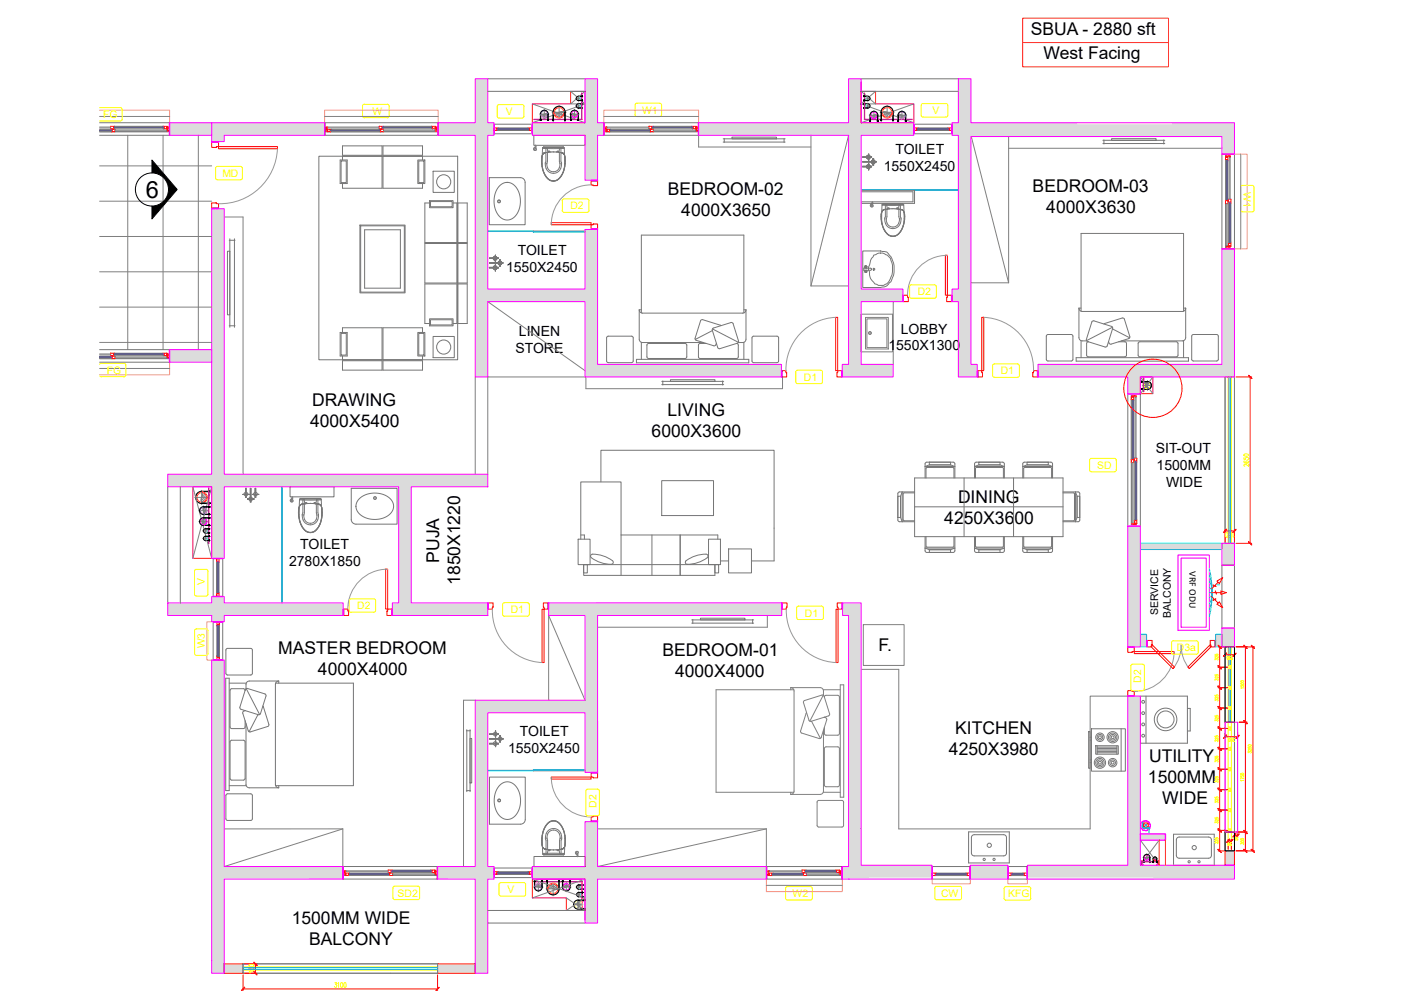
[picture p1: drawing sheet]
<svg xmlns="http://www.w3.org/2000/svg" width="420mm" height="297mm" viewBox="0 0 420 297" stroke-linecap="round" stroke-linejoin="round" font-family="sans-serif">
<defs><g id="words">
<text font-size="7.1" x="43.7" y="59.4">6</text>
<g font-size="5.3">
<text x="309.1" y="10.5">SBUA - 2880 sft</text>
<text x="312.8" y="17.5">West Facing</text>
<text x="200.2" y="58.5">BEDROOM-02</text>
<text x="309.6" y="57.6">BEDROOM-03</text>
<text x="204.3" y="64.8">4000X3650</text>
<text x="313.7" y="63.9">4000X3630</text>
<text x="93.6" y="121.6">DRAWING</text>
<text x="200.1" y="124.8">LIVING</text>
<text x="92.9" y="127.8">4000X5400</text>
<text x="195.4" y="131">6000X3600</text>
<text x="287.2" y="150.6">DINING</text>
<text x="283.1" y="156.9">4250X3600</text>
<text x="131.6" y="168.6" transform="rotate(-90 131.6 168.6)">PUJA</text>
<text x="137.9" y="175.3" transform="rotate(-90 137.9 175.3)">1850X1220</text>
<text x="83.4" y="196">MASTER BEDROOM</text>
<text x="198.6" y="196.7">BEDROOM-01</text>
<text x="263.3" y="195.2">F.</text>
<text x="95.3" y="202.2">4000X4000</text>
<text x="202.4" y="203">4000X4000</text>
<text x="286.3" y="220.1">KITCHEN</text>
<text x="284.5" y="226.4">4250X3980</text>
<text x="344.5" y="228.3">UTILITY</text>
<text x="344.1" y="234.5">1500MM</text>
<text x="348.5" y="240.8">WIDE</text>
<text x="87.4" y="276.9">1500MM WIDE</text>
<text x="92.7" y="283.3">BALCONY</text>
</g>
<g font-size="4.2">
<text x="268.4" y="46.3">TOILET</text>
<text x="264.9" y="51.3">1550X2450</text>
<text x="155.2" y="76.3">TOILET</text>
<text x="151.7" y="81.4">1550X2450</text>
<text x="155.6" y="100.6">LINEN</text>
<text x="270.1" y="100">LOBBY</text>
<text x="154.5" y="105.7">STORE</text>
<text x="266.3" y="105">1550X1300</text>
<text x="346.5" y="135.8">SIT-OUT</text>
<text x="346.7" y="140.8">1500MM</text>
<text x="349.6" y="145.8">WIDE</text>
<text x="90" y="164.6">TOILET</text>
<text x="86.7" y="169.7">2780X1850</text>
<text x="155.8" y="220.6">TOILET</text>
<text x="152.3" y="225.6">1550X2450</text>
</g>
<g font-size="3.2">
<text x="347.2" y="184.4" transform="rotate(-90 347.2 184.4)">SERVICE</text>
<text x="351" y="185.2" transform="rotate(-90 351 185.2)">BALCONY</text>
</g>
<g font-size="3.1" fill="#ff0">
<text x="30.9" y="35.4">FG</text>
<text x="111.6" y="34.4">W</text>
<text x="151.6" y="34.5">V</text>
<text x="192.5" y="34">W1</text>
<text x="279.5" y="34.2">V</text>
<text x="66.7" y="53">MD</text>
<text x="372.8" y="57.6" transform="rotate(90 372.8 57.6)">W1</text>
<text x="171" y="62.7">D2</text>
<text x="275.1" y="88.5">D2</text>
<text x="32" y="112">FG</text>
<text x="300" y="112.2">D1</text>
<text x="241" y="114.1">D1</text>
<text x="328.9" y="140.5">SD</text>
<text x="61.4" y="175.2" transform="rotate(-90 61.4 175.2)">V</text>
<text x="107.1" y="182.6">D2</text>
<text x="153.1" y="183.8">D1</text>
<text x="241.3" y="184.8">D1</text>
<text x="61.5" y="194.3" transform="rotate(-90 61.5 194.3)">W3</text>
<text x="352.8" y="195.2">D3a</text>
<text x="342.1" y="204.6" transform="rotate(-90 342.1 204.6)">D2</text>
<text x="178.8" y="242.1" transform="rotate(-90 178.8 242.1)">D2</text>
<text x="119.2" y="268.7">SD2</text>
<text x="152.1" y="267.7">V</text>
<text x="237.6" y="268.8">W2</text>
<text x="282.1" y="268.8">CW</text>
<text x="302.2" y="268.9">KFG</text>
</g>
<text font-size="3" x="356.6" y="171.2" transform="rotate(90 356.6 171.2)">VRF ODU</text>
</g></defs>
<!-- layer: WALL HATCH -->
<g fill="#dbdbdb">
<path d="M290.9 259.3h11.3v3.7h-11.3z" fill-rule="evenodd"/>
<path d="M338.1 208.6h3.8v50.7h28.2v4.2h-62.1v-4.2h30.1zM308 263h37.7v.5h-37.7z" fill-rule="evenodd"/>
<path d="M252.6 180.7h5.6v78.6h21.2v4.2h-26.9v-3.8h1.9v-75.2h-1.8zM260.5 263v.5h18.9v-.5z" fill-rule="evenodd"/>
<path d="M63.5 62.6h3.7v79.5h79v3.8h-22.9v34.8h22.9v3.8h-28.6v-3.8h1.9v-34.8h-52.3v21.4h-3.7v-21.4h-13.2v-3.8h13.2z" fill-rule="evenodd"/>
<path d="M164.5 180.7h69.8v3.8h-55.2l.1 47h-3.8v-17.9h-29.2v46.1h1.9v3.8h-1.9v28.2h-3.7v-28.2h-11.3v-3.8h11.3v-49.8h32.9v-25.4h-10.9z" fill-rule="evenodd"/>
<path d="M142.5 23.6h3.7v13.2h1.9v3.7h-1.9v46.1h29.2v-17.8h3.7v40.4h55.2v3.8h-58.9v-22.6h-29.2v22.6h-3.7v-72.5h-11.1v-3.7h11.1z" fill-rule="evenodd"/>
<path d="M209.4 36.8h45v-13.2h3.8v13.2h15.8v3.7h-15.8v46.1h12.5v3.8h-12.5v18.8h9.5v3.8h-15.2v-3.8h1.9v-68.7h-45z" fill-rule="evenodd"/>
<path d="M63.5 197.8h3.7v61.9h35.6v3.8h-35.6v28.2h-3.7z" fill-rule="evenodd"/>
<path d="M311.2 109.2h55.1v-34.6h3.8v38.4h-28.2v5h-3.8v-5h-26.9z" fill-rule="evenodd"/>
<path d="M159.6 259.7h15.8v-13.5h3.7v13.5h50.6v3.8h-50.6v13.1h-3.7v-13.1h-15.8z" fill-rule="evenodd"/>
<path d="M338.1 157.7h3.8v5.1h28.2v6.6h-3.8v-4.7h-24.4v29.2h-3.8z" fill-rule="evenodd"/>
<path d="M159.6 36.8h15.8v-13.2h3.7v13.2h1.9v3.7h-1.9v13.5h-3.7v-13.5h-15.8z" fill-rule="evenodd"/>
<path d="M50.3 180.7h13.2v-1.9h3.7v1.9h35.7v3.8h-35.7v1.8h-3.7v-1.8h-13.2z" fill-rule="evenodd"/>
<path d="M63.5 36.8h33.8v3.7h-30.1v1.9h-3.7z" fill-rule="evenodd"/>
<path d="M131.2 288.9h11.3v2.8h-11.3z" fill-rule="evenodd"/>
<path d="M67.2 288.9h5.7v2.8h-5.7z" fill-rule="evenodd"/>
<path d="M367.3 255h2.8v4.3h-2.8z" fill-rule="evenodd"/>
<path d="M341.9 190.1h1.8v3.8h-1.8z" fill-rule="evenodd"/>
<path d="M364.4 190.1h1.9v3.8h-1.9z" fill-rule="evenodd"/>
<path d="M366.3 188.2h3.8v5.7h-3.8z" fill-rule="evenodd"/>
<path d="M341.9 249.9h7.5v1.9h-7.5z" fill-rule="evenodd"/>
<path d="M287.3 23.6v13.2h-1.9v3.7h1.9v46.1h-1.9v3.8h1.9v22.6h5.7v-3.8h-1.9v-68.3h75.2v5.3h3.8v-9.4h-79v-13.2zM323 36.8h28.3v.4h-28.3z" fill-rule="evenodd"/>
</g>
<!-- layer: 200WALLS -->
<path d="M146.2 145.9h.1M63.5 184.5h.1M146.2 184.5h.1M254.5 263.5h.1M63.5 287.9h.1" fill="none" stroke="#f0f" stroke-width=".4"/>
<!-- layer: A-LINE -->
<path d="M367.3 113v49.8M370.1 113v49.8M367.3 193.9v61.1M370.1 193.9v61.1M72.9 291.7h58.3M72.9 288.9h58.3" fill="none" stroke="#767676" stroke-width=".3"/>
<!-- layer: A-DOOR -->
<g fill="none" stroke="#f00" stroke-width=".3">
<path d="M97.4 38.1v1.2h.8l-.1-.3h.2M97.4 38.1h.1M97.4 38.1h.8M98.1 39.3v.2M98.1 39.5h.1M98.1 38.8v.2M98.1 38.8h.1M98.1 38.8l1.3 .1h-.4M98.1 39.5h.9M98.2 38.1h.1M98.2 38.1l-.1 .2 .1 .1h-.4l.1 .6h.3M98.2 39h.1"/>
<path d="M99 38.9v.3M99 38.9h.1M99 39.2v.1M99 39.5h.1M99.1 39.4l-.1 .1M99.1 39.4h.1M99.2 39.1l-.2 .2M99.2 39.1h.1M99.2 39.1h.2M99.4 39.1h.1M99.4 39.2l-.3 .2M99.4 39.2h.1"/>
<path d="M99.4 39.1v.1M113.7 39.2h.1M113.7 39.1v.1M113.7 38.6h.1M113.7 37.9v.7M113.7 37.9h.1M113.7 37.9l1.3 .1h-.5M113.7 38.6h.9M113.7 39.1h.2M113.7 39.1h.1M113.7 39.2l.3 .2M113.9 39.1h.1"/>
<path d="M113.9 39.1l.2 .2M114 39.4h.1M114 39.5h.1M114 39.4v.1M114.1 39.5h.1M114.1 39.2v.1M114.1 39.5h.9M114.1 38.9h.1M114.1 38.9v.3M114.5 38l.1 .3M114.5 38h.1M114.6 38.3v.1"/>
<path d="M114.6 38.6h.1M114.7 38.6h-.1M114.7 38.5v.1M114.7 38.6h.1M114.7 38.5h.1M114.8 38.2l-.2 .2M114.8 38.2h.1M114.8 38.2h.2M115 38.2h.1M115 38.3l-.3 .2M115 38.8h.1M115 38.8l-1.3 .1h.4"/>
<path d="M115 38.8v.7M115 39.5h.1M115 38.3h.1M115 38.2v.1M129.3 38.3h.1M129.3 38.2v.1M129.3 38.2h.1M129.3 38.3l.3 .2M129.4 38.2h.1M129.5 38.2l.2 .2M129.6 38.5h.1M129.6 38.5v.1"/>
<path d="M129.6 38.6h.1M129.7 38.6h.1M129.7 38.3v.1M129.7 38.6h.9M129.7 38h.1M129.7 38v.3M130.4 39h.1M130.5 39h.1M130.5 38.3l.3 .1v.6h-.4M130.5 38.1h.1M130.5 39.2h.1M130.5 38.3h.1"/>
<path d="M130.5 39v.2M130.5 38.1v.2M130.6 37.9h.1M130.6 37.9l-1.3 .1h.4M130.6 37.9v.2M130.6 38.1h.7v1.2l-.8-.1M130.6 38.1h-.1M130.6 38.6h.1M130.6 38.4v.2M148.2 39.1h.1M148.2 38.4v.7M148.2 39.1h11.3"/>
<path d="M148.2 38.4l1.2 .1h-.4M148.2 38.4h.1M149 38.5v.3l.2-.1M149 38.5h.1M149 39.1h.1M149.1 39.1h-.1M149.1 39v.1M149.1 39.1h.1M149.1 39h.1M149.2 38.7h.1M149.2 38.7h.2M149.4 38.7h.1"/>
<path d="M149.4 38.8l-.3 .2M149.4 38.8h.1M149.4 38.7v.1M158.3 38.8h.1M158.3 38.7v.1M158.3 38.7h.2M158.3 38.7h.1M158.3 38.8l.3 .2M158.5 38.7h.1M158.5 38.7l.2 .1M158.6 39h.1M158.6 39.1h.1"/>
<path d="M158.6 39v.1M158.7 39.1h.1M158.7 38.8h.1M158.7 38.5h.1M158.7 38.5v.3M159.5 38.4h.1M159.5 38.4l-1.2 .1h.4M159.5 38.4v.7M159.5 39.1h.1M181.1 38.1v1.2l.8-.1M181.1 38.1h.1M181.1 38.1h.8"/>
<path d="M181.8 39.5h.1M181.8 39.3v.2M181.8 38.8v.2M181.8 38.8l1.3 .1h-.4M181.8 39.5h.9M181.8 38.8h.1M181.9 39v.2M181.9 39h.1M181.9 38.1v.2M181.9 38.1h.1M181.9 39.2h.1M181.9 38.3h.1"/>
<path d="M181.9 38.3l-.3 .1v.6h.4M182 39h.1M182 39h-.1M182.7 38.9v.3M182.7 38.9h.1M182.7 39.2v.1M182.7 39.5h.1M182.8 39.5h-.1M182.8 39.5h.1M182.9 39.1l-.2 .2M182.9 39.1h.1M182.9 39.1l.2 .1"/>
<path d="M183.1 39.2l-.3 .3M183.1 39.2h.1M194.6 39.2h.1M194.6 38.6h.1M194.6 39.1v.1M194.6 37.9v.7M194.6 37.9l1.3 .1h-.5M194.6 38.6h.9M194.6 37.9h.1M194.6 39.1h.1M194.6 39.2l.2 .2M194.7 39.1h.1"/>
<path d="M194.7 39.1l.2 .2M194.8 39.4h.1M194.9 39.5h.1M194.9 39.4v.1M195 39.2l-.1 .1M195 39.5h.9M195 38.9h.1M195 38.9v.3M195.4 38l.1 .3M195.4 38h.1M195.5 38.3v.1M195.5 38.6h.1"/>
<path d="M195.6 38.6h-.1M195.6 38.5v.1M195.6 38.6h.1M195.6 38.5h.1M195.7 38.2l-.2 .2M195.7 38.2h.1M195.7 38.2h.2M195.8 38.3l-.2 .2M195.9 38.2h.1M195.9 38.8h.1M195.9 38.8l-1.3 .1h.4M195.9 38.8v.7"/>
<path d="M195.9 39.5h.1M195.9 38.3h.1M195.9 38.2v.1M207.3 38.3h.1M207.3 38.2v.1M207.3 38.2h.2M207.3 38.2h.1M207.3 38.3l.3 .2M207.5 38.2h.1M207.5 38.2l.2 .2M207.6 38.5h.1M207.6 38.6h.1"/>
<path d="M207.6 38.5v.1M207.7 38.6h.1M207.7 38.3v.1M207.7 38.6h.9M207.8 38h.1M207.8 38l-.1 .3M208.5 39h.1M208.5 38.1h.1M208.5 38.1l.2 .2-.2 .1h.4v.6h-.4M208.6 37.9h.1M208.6 37.9l-1.3 .1h.5M208.6 37.9v.2"/>
<path d="M208.6 38.1h-.1M208.6 38.6h.1M208.6 38.4v.2M208.6 38.1h.7M209.3 38.1h.1M209.3 38.1v1.2h-.8l.2-.3h-.2M274 39.1h.1M274 39.1h11.3M274 38.4v.7M274.1 38.4h-.1M274.1 38.4l1.2 .1h-.5M274.8 38.5v.3l.3-.1"/>
<path d="M274.8 38.5h.1M274.9 39.1h.1M275 39.1h-.1M275 39v.1M275 39.1h.1M275 39h.1M275.1 38.7h.1M275.1 38.7h.2M275.3 38.7h.1M275.3 38.8l-.3 .2M275.3 38.8h.1M275.3 38.7v.1"/>
<path d="M284.1 38.8h.1M284.1 38.7v.1M284.1 38.7h.2M284.1 38.7h.1M284.1 38.8l.3 .2M284.3 38.7h.1M284.3 38.7l.2 .1M284.4 39h.1M284.4 39.1h.1M284.4 39v.1M284.5 39.1h.1M284.5 38.8h.1"/>
<path d="M284.6 38.5h.1M284.6 38.5l-.1 .3M285.3 38.4h.1M285.3 38.4l-1.2 .1h.5M285.3 39.1h.1M285.3 38.4v.7M63.5 42.6h2v1.3h-.6v.3h-1.4zM65.5 43.9h17.7v.7h-17.7zM177.2 54.2h1.9v1.4h-1.3v-.2h-.6zM367.4 47.9v.1M367.4 47.9h.1M367.4 48h.1"/>
<path d="M367.4 47v.9M367.4 47h.1M367.4 47h.2M367.4 48l.3 .3M367.6 47.9l.2 .2M367.6 47.9h.1M367.7 59.7l-.3 .3M367.7 48.3h.1M367.7 59.7h.1M367.7 47h.1M367.7 47.1h.1M367.8 48.1h.1"/>
<path d="M367.8 59.9l-.2 .2M367.8 59.9h.1M367.8 59.7v.2M367.8 48.1v.2M367.8 48.3h-.1M367.8 47h.1M367.8 47.1h.1M367.9 47.1h.1M367.9 47h.2v1.3l-.1-.5-.4 .1M368.3 59.7v.9M368.3 59.7h.1M368.3 59.7h.7"/>
<path d="M368.6 47.1l-.1-.4-.6 .1v.3M368.6 47h.1M368.6 47.1h.1M368.7 47h.1M368.7 47.1h.1M368.8 46.3h.1M368.8 46.3h-1.2l.1 .8M368.8 46.3l-.1 .8M369 59.7h.1M369 59.7l-.1 1.3v-.4M63.5 60.8h1.4v.2h.6v1.3h-2zM165.3 66.7h11.9v.7h-11.9z"/>
<path d="M177.2 67.4h.6v-.3h1.3v1.5h-1.9zM283.4 76.5h.6v12h-.6zM367.4 60.1h.1M367.4 60v.1M367.4 60h.1M367.4 61h.1M367.4 60.1v.9M367.4 61h.7M367.6 60.1h.1M367.6 60.1l.4 .1 .1-.5v1.3M367.9 73.7l-.1 .1-.2-.1v.8h1.2M367.9 73.7h.1"/>
<path d="M367.9 73.7v.3l.6 .1v-.4l.1 .1 .1-.1M368.1 61h.1M368.3 72.9h.1M368.3 60.6v.1M368.3 60.6h.1M368.3 60.7h.1M368.3 72.8v.1M368.3 72.8h.1M368.3 73.8h.1M368.3 72.9v.9M368.3 73.8h.2M368.3 60.7l.3 .3"/>
<path d="M368.5 60.6l.2 .2M368.5 60.6h.1M368.6 72.5l-.3 .3M368.6 61h.1M368.6 72.5h.1M368.7 72.7l-.2 .2h.4M368.7 60.8h.1M368.7 72.7h.1M368.7 72.5v.2M368.7 60.8v.2M368.7 61h-.1M368.7 73.7h.1"/>
<path d="M368.7 73.7l.1 .1M368.8 74.5h.1M368.8 73.8v.7M368.9 72.9h.1M368.9 60.6h-.4M368.9 60.6h.1M368.9 72.9v-.4l.1 1.3M369 73.8h-.2M369 73.8h.1M250.5 95.1h.6v16h-.6zM270.9 88.5h1.2v.6h.2v1.3h-1.4zM284 88.5h1.2v1.9h-1.4v-1.3h.2z"/>
<path d="M294.3 95.1h.6v16h-.6zM234.4 111.1h1.2v.6h.2v1.3h-1.4zM251.1 111.1h1.2v1.9h-1.4v-1.3h.2zM293.1 111.1h1.2v.6h.2v1.3h-1.4zM309.8 111.1h1.2v1.9h-1.4v-1.3h.2zM339.2 119.8v.1M339.2 119.8h.1M339.2 118.8v1M339.2 119.9h.1M339.2 118.8h.1M339.2 118.8h.2M339.2 119.9l.2 .2"/>
<path d="M339.5 118.9h.1M339.5 119h.1M339.5 120h.1M339.5 120v.1M339.6 118.9h.1M339.6 119h.1M339.7 119h.1M339.7 118.8h.2M339.7 119.7h-.3l.1 .3M339.7 119.7h.1M339.9 118.8h.1M339.9 118.8l-.1 1.4-.1-.5"/>
<path d="M340.4 119l-.1-.4h-.6v.4M340.4 118.9h.1M340.4 119h.1M340.5 118.9h.1M340.6 118.1h.1M340.6 118.1h-1.2l.1 .9M340.6 118.1l-.1 .9M339.2 137.7h.1M339.2 137.6v.1M339.2 138.6h.1M339.2 137.6h.1M339.2 137.7v.9"/>
<path d="M339.2 138.6h.6M339.4 120.1v.1M339.4 137.3l-.2 .3M339.4 137.3h.1M339.4 120.2h.1M339.5 137.3h.1M339.5 137.5l-.1 .2 .3 .1M339.5 137.5h.1M339.5 137.3v.2M339.5 120.1v.1M339.7 137.8h.1M339.7 137.8l.1-.5 .1 1.3"/>
<path d="M339.9 138.6h-.1M339.9 138.6h.1M340.1 138.2v.1M340.1 138.2h.1M340.1 137.3v.9M340.1 138.3h.1M340.1 137.3h.1M340.1 137.3h.7M340.1 138.3l.2 .3M340.3 138.2l.1 .2M340.3 138.2h.1M340.3 138.6h.1"/>
<path d="M340.4 138.4h.1M340.4 138.4v.2M340.4 138.6h.1M340.6 138.2h-.3M340.6 138.2h.1M340.8 137.3h.1M340.8 137.3l-.1 1.3-.1-.4M339.5 156.8l-.1 .8h1.2M339.5 156.9h.1M339.6 156.8h.1M339.7 156.8h-.1M339.7 156.8h.1"/>
<path d="M339.7 156.8v.4h.6l.1-.4M340.1 156h.1M340.1 156.9h.1M340.1 155.9v.1M340.1 155.9h.1M340.1 156v.9M340.1 156.9h.2M340.3 156h.1M340.3 156l.3 .1M340.3 155.7l-.2 .2M340.3 155.6h.1M340.4 156.9h.1"/>
<path d="M340.4 155.6h.1M340.4 155.8l-.1 .2M340.4 155.8h.1M340.4 155.6v.2M340.5 156.8h.1M340.5 156.8l.1 .1M340.6 156.9v.7M340.6 157.6h.1M340.6 156.1h.1M340.6 156.1l.1-.5 .1 1.3M340.8 156.9h-.2M340.8 156.9h.1"/>
<path d="M64.9 177.9h.1M64.9 168.3h.1M64.9 177.8v.1M64.9 177.8h.1M64.9 168.4h.1M65 168.4h.1M65 168.4l.2 .2M65 177.8h.1M65.2 177.5l-.2 .3M65.2 168.6v.1M65.2 177.5h.1M65.2 168.7h.1"/>
<path d="M65.3 177.5h.1M65.3 177.7l-.1 .2h.3M65.3 168.5h.1M65.3 177.7h.1M65.3 177.5v.2M65.3 168.5v.1M65.3 168.6v.1M65.5 177.9h.1M65.5 168.2h-.3l.1 .3M65.5 168.2h.1M65.5 177.9v-.4l.2 1.2M65.6 167.4h-.7v11.3h.7"/>
<path d="M65.6 167.4h.1M65.6 178.7h.1M65.7 178.7h-.1M65.7 167.4l-.2 1.3v-.5M115.6 170.6h.6v11.9h-.6zM65 186.4l.1 1.3 .1-.5M65 197.7h.1M65 186.4h.1M65 197.7h.7M65.1 186.4h.6M65.1 186.4h-.1M65.2 196.9l-.1-.4-.1 1.2"/>
<path d="M65.2 196.9h.1M65.2 187.2h.1M65.2 187.2h.3l-.1 .3M65.4 187.5v.1M65.4 187.6v.1M65.4 196.7h.1M65.4 196.5v.2M65.4 196.7l.1 .2M65.4 187.5h.1M65.4 196.5h.1M65.5 196.5h.1M65.5 196.5l.2 .3"/>
<path d="M65.5 196.9h-.3M65.5 196.9h.1M65.7 187.4l-.3 .3M65.7 196.8h.1M65.7 187.4h.1M65.7 186.4h.1M65.7 196.9h.1M65.7 187.3h.1M65.7 197.7h.1M65.7 187.2v.1M65.7 186.4v11.3M65.8 187.3h.1"/>
<path d="M65.7 196.8l.1 .1M65.8 187.3h-.1M103.1 182.5h1.2v.7h.2v1.3h-1.4zM116.2 182.5h1.2v2h-1.4v-1.3h.2zM146.4 180.7h1.4v1.3h-.2v.6h-1.2zM162.5 182.6h.6v16h-.6zM162.9 180.7h1.4v1.9h-1.2v-.6h-.2zM234.5 180.7h1.4v1.3h-.2v.6h-1.2zM250.6 182.6h.6v16h-.6zM251 180.7h1.4v1.9h-1.2v-.6h-.2zM338.1 194.1h1.9v1.2h-.6v.2h-1.3zM340 195.3h12v.6h-12z"/>
<path d="M343.9 191.9h1.5v1.3h-.3v.7h-1.2zM345.1 193.9l.5-.5 6.5 6.5-.4 .5zM362.6 193.4l.4 .5-6.5 6.5-.4-.5zM362.8 191.9h1.4v2h-1.2v-.7h-.2zM338.1 207h1.3v.2h.6v1.2h-1.9zM165.3 232.9h11.9v.6h-11.9zM177.2 231.7h1.9v1.4h-1.3v-.2h-.6zM177.2 244.8h.6v-.2h1.3v1.5h-1.9zM102.9 261v1.2l.8-.1M102.9 262.4h28.2M102.9 261h.1M102.9 261h.8"/>
<path d="M103.6 262.4h.1M103.6 262.2v.2M103.6 261.7v.2M103.6 261.7h.1M103.6 261.7l1.3 .1h-.5M103.6 262h.1M103.6 261h.1M103.6 262v.1M103.6 261v.2M103.7 262.1h.1M103.7 261.2h.1M103.7 261.2l-.4 .1v.6h.4"/>
<path d="M103.7 261h.1M103.7 261.9h.1M103.7 261.9v.1M104.4 261.8l.1 .4M104.4 261.8h.1M104.5 262.2h.1M104.5 262.4h.1M104.6 262.4h-.1M104.6 262.4h.1M104.7 262l-.2 .2M104.7 262h.1M104.7 262h.2"/>
<path d="M104.9 262h.1M104.9 262.1l-.3 .3M104.9 262.1h.1M104.9 262v.1M116.4 262.1h.1M116.4 261.5h.1M116.4 262v.1M116.4 260.8v.7M116.4 260.8l1.3 .1h-.4M116.4 261.5h.9M116.4 260.8h.1M116.4 262l.4 .2"/>
<path d="M116.4 262h.1M116.4 262.1l.3 .3M116.7 262.4h.1M116.8 262.4h.1M116.8 262.2h.1M116.8 261.8h-.4l1.3-.1v.7M116.8 261.8h.1M116.8 261.8v.4M117.3 260.9v.4M117.3 260.9h.1M117.3 261.3h.1M117.3 261.5h.1"/>
<path d="M117.4 261.4l-.1 .1M117.4 261.4h.1M117.5 261.1l-.2 .2M117.5 261.1h.1M117.5 261.1l.2 .1M117.7 261.2l-.3 .2M117.7 261.2h.1M129.1 261.2h.1M129.1 261.1v.1M129.1 261.1h.2M129.1 261.1h.1M129.1 261.2l.3 .2"/>
<path d="M129.3 261.1h.1M129.4 261.4h.1M129.4 261.5h.1M129.4 261.4v.1M129.5 261.5h.1M129.5 261.5h.9M129.5 260.9h.1M129.5 260.9v.4l-.2-.2M130.2 261.9h.1M130.3 261l.1 .2-.2 .1h.5l-.1 .6h-.4M130.3 261h.1M130.4 260.8h.1"/>
<path d="M130.4 260.8l-1.3 .1h.4M130.4 260.8v.2M130.4 261h-.1M130.4 261.5h.1M130.4 261.3v.2M130.4 261h.7M131.1 261h.1M131.1 261v1.2h-.9l.2-.3h-.2M148.2 262h.1M148.2 262h11.3M148.2 261.3v.7M148.2 261.3l1.2 .1h-.4"/>
<path d="M148.2 261.3h.1M149 261.4v.4M149 261.4h.1M149 261.8h.1M149 262h.1M149.1 262h.1M149.1 261.9v.1M149.2 261.6l-.2 .2M149.2 261.6h.1M149.2 261.6h.2M149.4 261.6h.1M149.4 261.7l-.3 .2"/>
<path d="M149.4 261.7h.1M149.4 261.6v.1M158.3 261.7h.1M158.3 261.6v.1M158.3 261.6h.2M158.3 261.6h.1M158.3 261.7l.3 .2M158.5 261.6h.1M158.5 261.6l.2 .2M158.6 261.9v.1M158.6 262h.1M158.7 262h.1"/>
<path d="M158.7 261.8h.1M158.7 261.4h.1M158.7 261.4v.4M159.5 261.3h.1M159.5 261.3l-1.2 .1h.4M159.5 261.3v.7M159.5 262h.1M229.8 261v1.2h.9l-.2-.1 .1-.1M229.8 262.4h22.6M229.8 261h.1M229.8 261h.8M230.5 262.4h.1"/>
<path d="M230.5 262.2v.2M230.6 262h.1M230.6 261.1l-.1 .1 .2 .1h-.4v.6h.4M230.6 261v.1M231.4 261.8v.4M231.4 261.8h.1M231.4 261.8h.5l-1.4-.1v.2M231.4 262.2h.1M231.5 262.4h.1M231.5 262.4h-.1M231.6 262.4h-.1M231.6 262.4h.1"/>
<path d="M231.7 262l-.2 .2M231.7 262h.1M231.7 262l.2 .1-.3 .3M240.5 262.1h.1M240.5 261.5h.1M240.5 260.8v.7M240.5 262v.1M240.5 260.8h1.2l.1 .1h-.5v.4l.3-.2M240.5 260.8h.1M240.5 262h.1M240.5 262.1l.2 .3M240.6 262h.1"/>
<path d="M240.6 262l.2 .2M240.7 262.4h.1M240.8 262.4h.1M240.9 262.2h-.1M240.9 261.8h.1M240.9 261.8v.4M241.4 261.5h.1M241.4 261.5h-.9M241.5 261.5h-.1M241.5 261.5h.1M241.6 261.1h.1M241.6 261.1h.2"/>
<path d="M241.8 261.1h.1M241.8 261.2l-.3 .3M241.8 261.7l-1.4 .1h.5M241.8 261.7h.1M241.8 262.4h.1M241.8 261.7v.7M241.8 261.2h.1M241.8 261.1v.1M250.4 261.2h.1M250.4 261.1v.1M250.4 261.1h.2M250.4 261.1h.1"/>
<path d="M250.4 261.2l.3 .3M250.6 261.1h.1M250.6 261.1l.2 .2M250.7 261.5h.1M250.8 261.5h.1M250.8 261.3h.1M250.8 261.5h.9M251.6 262h.1M251.6 261.1l.1 .1-.1 .1h.4l-.1 .6h-.3M251.6 261v.1M251.7 261h-.1M251.7 261v-.2h-1.3l.5 .1-.1 .4"/>
<path d="M251.7 261.5h.1M251.7 261.3v.2M251.7 261h.7M252.4 261h.1M252.4 261v1.2h-.8l.1-.1-.1-.1M279.5 262.4h.1M279.5 262.4h11.3M280.4 261.8v.4M280.4 261.8h.1M280.4 261.8h.4l-1.3-.1v.7M280.4 262.2h.1M280.4 262.4h.1"/>
<path d="M280.5 262.4h-.1M280.5 262.4h.1M280.6 262l-.2 .2M280.6 262h.1M280.6 262h.2M280.8 262h.1M280.8 262.1l-.3 .3M280.8 262.1h.1M280.8 262v.1M289.5 262.1h.1M289.5 262v.1M289.5 262h.2"/>
<path d="M289.5 262h.1M289.5 262.1l.3 .3M289.7 262h.1M289.7 262l.2 .2M289.8 262.4h.1M289.9 262.4h.1M289.9 262.2h.1M289.9 261.8h.1M289.9 261.8v.4M290.8 261.7l-1.3 .1h.4M290.8 261.7h.1M290.8 262.4h.1"/>
<path d="M290.8 261.7v.7M302.3 262.4h.1M302.3 262.4h5.6M303.1 261.8l.1 .4M303.1 261.8h.1M303.1 261.8h.5l-1.3-.1v.7M303.2 262.2h.1M303.2 262.4h.1M303.3 262.4h-.1M303.3 262.4h.1M303.4 262l-.2 .2M303.4 262h.1"/>
<path d="M303.4 262h.2M303.6 262h.1M303.6 262.1l-.3 .3M303.6 262.1h.1M303.6 262v.1M306.6 262.1h.1M306.6 262v.1M306.6 262h.2M306.6 262h.1M306.6 262.1l.3 .3M306.8 262h.1M306.8 262l.2 .2"/>
<path d="M306.9 262.4h.1M307 262.4h.1M307 262.2h.1M307 261.8h.1M307 261.8v.4M307.9 261.7l-1.3 .1h.4M307.9 261.7h.1M307.9 261.7v.7M307.9 262.4h.1"/>
</g>
<!-- layer: AUDIT_I_230414114934-2 -->
<g fill="none" stroke="#808080" stroke-width=".3">
<path d="M97.3 36.9h.1M97.3 37h.1M97.3 37.1h.1M97.3 37.2h.1M97.3 37.4h.1M97.3 37.5h.1M97.3 37.6h.1M97.3 37.7h.1M97.3 37.8h.1M97.3 37.9h.1M97.3 38.1h.1M97.3 38.2h.1"/>
<path d="M97.3 38.3h.1M97.3 38.4h.1M97.3 38.5h.1M97.3 38.7h.1M97.3 38.8h.1M97.3 38.9h.1M97.3 39h.1M97.3 39.1h.1M97.3 39.2h.1M97.3 39.4h.1M97.3 39.5h.1M97.3 39.6h.1"/>
<path d="M97.3 39.7h.1M97.3 39.8h.1M97.3 39.9h.1M97.4 36.8h.1M97.4 36.9h.1M97.4 37.1h.1M97.4 37.2h.1M97.4 37.3h.1M97.4 37.4h.1M97.4 37.5h.1M97.4 37.7h.1M97.4 37.8h.1"/>
<path d="M97.4 37.9h.1M97.4 38h.1M97.4 38.1h.1M97.4 38.2h.1M97.4 38.4h.1M97.4 38.5h.1M97.4 38.6h.1M97.4 38.7h.1M97.4 38.8h.1M97.4 38.9h.1M97.4 39.1h.1M97.4 39.2h.1"/>
<path d="M97.4 39.3h.1M97.4 39.4h.1M97.4 39.5h.1M97.4 39.7h.1M97.4 39.8h.1M97.4 39.9h.1M97.4 40h.1M97.4 37h.1M97.4 37.6h.1M97.4 38.3h.1M97.4 39h.1M97.4 39.6h.1"/>
<path d="M131.3 36.9h.1M131.3 37h.1M131.3 37.1h.1M131.3 37.2h.1M131.3 37.4h.1M131.3 37.5h.1M131.3 37.6h.1M131.3 37.7h.1M131.3 37.8h.1M131.3 37.9h.1M131.3 38.1h.1M131.3 38.2h.1"/>
<path d="M131.3 38.3h.1M131.3 38.4h.1M131.3 38.5h.1M131.3 38.7h.1M131.3 38.8h.1M131.3 38.9h.1M131.3 39h.1M131.3 39.1h.1M131.3 39.2h.1M131.3 39.4h.1M131.3 39.5h.1M131.3 39.6h.1"/>
<path d="M131.3 39.7h.1M131.3 39.8h.1M131.3 39.9h.1M131.3 36.8h.1M131.3 37.3h.1M131.3 38h.1M131.3 38.6h.1M131.3 39.3h.1M131.3 40h.1M131.4 36.9h.1M131.4 37h.1M131.4 37.1h.1"/>
<path d="M131.4 37.2h.1M131.4 37.4h.1M131.4 37.5h.1M131.4 37.6h.1M131.4 37.7h.1M131.4 37.8h.1M131.4 37.9h.1M131.4 38.1h.1M131.4 38.2h.1M131.4 38.3h.1M131.4 38.4h.1M131.4 38.5h.1"/>
<path d="M131.4 38.7h.1M131.4 38.8h.1M131.4 38.9h.1M131.4 39h.1M131.4 39.1h.1M131.4 39.2h.1M131.4 39.4h.1M131.4 39.5h.1M131.4 39.6h.1M131.4 39.7h.1M131.4 39.8h.1M131.4 39.9h.1"/>
<path d="M148.1 37.3h.1M148.1 37.5h.1M148.1 37.6h.1M148.1 37.7h.1M148.1 37.8h.1M148.1 37.9h.1M148.1 38h.1M148.1 38.2h.1M148.1 38.3h.1M148.1 38.4h.1M148.1 38.5h.1M148.1 38.6h.1"/>
<path d="M148.1 38.7h.1M148.1 38.9h.1M148.1 39h.1M148.1 39.1h.1M148.1 39.2h.1M148.1 39.3h.1M148.1 39.5h.1M148.1 39.6h.1M148.1 39.7h.1M148.1 39.8h.1M148.1 39.9h.1M148.1 37.4h.1"/>
<path d="M148.1 38.1h.1M148.1 38.8h.1M148.1 39.4h.1M148.1 40h.1M148.2 37.3h.1M148.2 37.5h.1M148.2 37.6h.1M148.2 37.7h.1M148.2 37.8h.1M148.2 37.9h.1M148.2 38h.1M148.2 38.2h.1"/>
<path d="M148.2 38.3h.1M148.2 38.4h.1M148.2 38.5h.1M148.2 38.6h.1M148.2 38.7h.1M148.2 38.9h.1M148.2 39h.1M148.2 39.1h.1M148.2 39.2h.1M148.2 39.3h.1M148.2 39.5h.1M148.2 39.6h.1"/>
<path d="M148.2 39.7h.1M148.2 39.8h.1M148.2 39.9h.1M148.2 37.4h.1M148.2 38.1h.1M148.2 38.8h.1M148.2 39.4h.1M148.2 40h.1M159.5 37.3h.1M159.5 37.5h.1M159.5 37.6h.1M159.5 37.7h.1"/>
<path d="M159.5 37.8h.1M159.5 37.9h.1M159.5 38h.1M159.5 38.2h.1M159.5 38.3h.1M159.5 38.4h.1M159.5 38.5h.1M159.5 38.6h.1M159.5 38.7h.1M159.5 38.9h.1M159.5 39h.1M159.5 39.1h.1"/>
<path d="M159.5 39.2h.1M159.5 39.3h.1M159.5 39.5h.1M159.5 39.6h.1M159.5 39.7h.1M159.5 39.8h.1M159.5 39.9h.1M159.5 37.4h.1M159.5 38.1h.1M159.5 38.8h.1M159.5 39.4h.1M159.5 40h.1"/>
<path d="M159.6 37.3h.1M159.6 37.4h.1M159.6 37.5h.1M159.6 37.6h.1M159.6 37.7h.1M159.6 37.9h.1M159.6 38h.1M159.6 38.1h.1M159.6 38.2h.1M159.6 38.3h.1M159.6 38.5h.1M159.6 38.6h.1"/>
<path d="M159.6 38.7h.1M159.6 38.8h.1M159.6 38.9h.1M159.6 39h.1M159.6 39.2h.1M159.6 39.3h.1M159.6 39.4h.1M159.6 39.5h.1M159.6 39.6h.1M159.6 39.7h.1M159.6 39.9h.1M159.6 40h.1"/>
<path d="M181.1 36.9h.1M181.1 37h.1M181.1 37.1h.1M181.1 37.2h.1M181.1 37.4h.1M181.1 37.5h.1M181.1 37.6h.1M181.1 37.7h.1M181.1 37.8h.1M181.1 37.9h.1M181.1 38.1h.1M181.1 38.2h.1"/>
<path d="M181.1 38.3h.1M181.1 38.4h.1M181.1 38.5h.1M181.1 38.7h.1M181.1 38.8h.1M181.1 38.9h.1M181.1 39h.1M181.1 39.1h.1M181.1 39.2h.1M181.1 39.4h.1M181.1 39.5h.1M181.1 39.6h.1"/>
<path d="M181.1 39.7h.1M181.1 39.8h.1M181.1 39.9h.1M181.1 36.8h.1M181.1 37.3h.1M181.1 38h.1M181.1 38.6h.1M181.1 39.3h.1M181.1 40h.1M209.4 36.9h.1M209.4 37h.1M209.4 37.1h.1"/>
<path d="M209.4 37.2h.1M209.4 37.4h.1M209.4 37.5h.1M209.4 37.6h.1M209.4 37.7h.1M209.4 37.8h.1M209.4 37.9h.1M209.4 38.1h.1M209.4 38.2h.1M209.4 38.3h.1M209.4 38.4h.1M209.4 38.5h.1"/>
<path d="M209.4 38.7h.1M209.4 38.8h.1M209.4 38.9h.1M209.4 39h.1M209.4 39.1h.1M209.4 39.2h.1M209.4 39.4h.1M209.4 39.5h.1M209.4 39.6h.1M209.4 39.7h.1M209.4 39.8h.1M209.4 39.9h.1"/>
<path d="M209.4 36.8h.1M209.4 37.3h.1M209.4 38h.1M209.4 38.6h.1M209.4 39.3h.1M209.4 40h.1M274 37.3h.1M274 37.4h.1M274 37.5h.1M274 37.6h.1M274 37.7h.1M274 37.9h.1"/>
<path d="M274 38h.1M274 38.1h.1M274 38.2h.1M274 38.3h.1M274 38.5h.1M274 38.6h.1M274 38.7h.1M274 38.8h.1M274 38.9h.1M274 39h.1M274 39.2h.1M274 39.3h.1"/>
<path d="M274 39.4h.1M274 39.5h.1M274 39.6h.1M274 39.7h.1M274 39.9h.1M274 40h.1M274 37.8h.1M274 38.4h.1M274 39.1h.1M274 39.8h.1M285.3 37.3h.1M285.3 37.4h.1"/>
<path d="M285.3 37.5h.1M285.3 37.6h.1M285.3 37.7h.1M285.3 37.9h.1M285.3 38h.1M285.3 38.1h.1M285.3 38.2h.1M285.3 38.3h.1M285.3 38.5h.1M285.3 38.6h.1M285.3 38.7h.1M285.3 38.8h.1"/>
<path d="M285.3 38.9h.1M285.3 39h.1M285.3 39.2h.1M285.3 39.3h.1M285.3 39.4h.1M285.3 39.5h.1M285.3 39.6h.1M285.3 39.7h.1M285.3 39.9h.1M285.3 40h.1M285.4 37.3h.1M285.4 37.5h.1"/>
<path d="M285.4 37.6h.1M285.4 37.7h.1M285.4 37.8h.1M285.4 37.9h.1M285.4 38h.1M285.4 38.2h.1M285.4 38.3h.1M285.4 38.4h.1M285.4 38.5h.1M285.4 38.6h.1M285.4 38.7h.1M285.4 38.9h.1"/>
<path d="M285.4 39h.1M285.4 39.1h.1M285.4 39.2h.1M285.4 39.3h.1M285.4 39.5h.1M285.4 39.6h.1M285.4 39.7h.1M285.4 39.8h.1M285.4 39.9h.1M285.4 37.4h.1M285.4 38.1h.1M285.4 38.8h.1"/>
<path d="M285.4 39.4h.1M285.4 40h.1M63.5 42.6h.1M63.5 42.5h.1M63.6 42.6h.1M63.6 42.5h.1M63.7 42.6h.1M63.7 42.5h.1M63.8 42.6h.1M63.8 42.5h.1M63.9 42.6h.1M63.9 42.5h.1"/>
<path d="M64 42.6h.1M64 42.5h.1M64.1 42.6h.1M64.1 42.5h.1M64.2 42.6h.1M64.2 42.5h.1M64.3 42.6h.1M64.3 42.5h.1M64.4 42.6h.1M64.4 42.5h.1M64.5 42.6h.1M64.5 42.5h.1"/>
<path d="M64.6 42.6h.1M64.6 42.5h.1M64.7 42.6h.1M64.7 42.5h.1M64.8 42.6h.1M64.8 42.5h.1M64.9 42.6h.1M64.9 42.5h.1M65 42.6h.1M65 42.5h.1M65.1 42.6h.1M65.1 42.5h.1"/>
<path d="M65.2 42.6h.1M65.2 42.5h.1M65.3 42.6h.1M65.3 42.5h.1M65.4 42.6h.1M65.4 42.5h.1M65.5 42.6h.1M65.5 42.5h.1M97.3 40.1h.1M97.3 40.2h.1M97.3 40.3h.1M97.3 40.4h.1"/>
<path d="M97.3 40.5h.1M97.4 40.1h.1M97.4 40.2h.1M97.4 40.4h.1M97.4 40.5h.1M97.4 40.3h.1M131.3 40.1h.1M131.3 40.2h.1M131.3 40.3h.1M131.3 40.4h.1M131.3 40.5h.1M131.4 40.1h.1"/>
<path d="M131.4 40.2h.1M131.4 40.3h.1M131.4 40.4h.1M131.4 40.5h.1M177.3 54.2h.1M177.3 54.1h.1M177.3 54h.1M177.4 54.2h.1M177.4 54.1h.1M177.4 54h.1M177.5 54.1h.1M177.5 54h.1"/>
<path d="M177.5 54.2h.1M177.6 54.1h.1M177.6 54h.1M177.6 54.2h.1M177.7 54.1h.1M177.7 54h.1M177.8 54.2h.1M177.8 54.1h.1M177.8 54h.1M177.9 54.2h.1M177.9 54.1h.1M177.9 54h.1"/>
<path d="M178 54.2h.1M178 54.1h.1M178 54h.1M178.1 54.1h.1M178.1 54h.1M178.1 54.2h.1M178.2 54.1h.1M178.2 54h.1M178.2 54.2h.1M178.3 54.1h.1M178.3 54h.1M178.4 54.2h.1"/>
<path d="M178.4 54.1h.1M178.4 54h.1M178.5 54.2h.1M178.5 54.1h.1M178.5 54h.1M178.6 54.2h.1M178.6 54.1h.1M178.6 54h.1M178.7 54.1h.1M178.7 54h.1M178.7 54.2h.1M178.8 54.1h.1"/>
<path d="M178.8 54h.1M178.8 54.2h.1M178.9 54.1h.1M178.9 54h.1M179 54.2h.1M179 54.1h.1M179 54h.1M179.1 54.2h.1M179.1 54.1h.1M179.1 54h.1M181.1 40.1h.1M181.1 40.2h.1"/>
<path d="M181.1 40.3h.1M181.1 40.4h.1M181.1 40.5h.1M209.4 40.1h.1M209.4 40.2h.1M209.4 40.3h.1M209.4 40.4h.1M209.4 40.5h.1M366.3 46.2h.1M366.3 46.3h.1M366.4 46.2h.1M366.4 46.3h.1"/>
<path d="M366.5 46.2h.1M366.6 46.2h.1M366.6 46.3h.1M366.7 46.2h.1M366.7 46.3h.1M366.8 46.2h.1M366.8 46.3h.1M366.9 46.2h.1M366.9 46.3h.1M367 46.2h.1M367 46.3h.1M367.1 46.2h.1"/>
<path d="M367.2 46.2h.1M367.2 46.3h.1M367.3 46.2h.1M367.3 46.3h.1M367.4 46.2h.1M367.4 46.3h.1M367.5 46.2h.1M367.5 46.3h.1M367.6 46.2h.1M367.6 46.3h.1M367.7 46.2h.1M367.7 46.3h.1"/>
<path d="M367.8 46.2h.1M367.9 46.2h.1M367.9 46.3h.1M368 46.2h.1M368 46.3h.1M368.1 46.2h.1M368.1 46.3h.1M368.2 46.2h.1M368.2 46.3h.1M368.3 46.2h.1M368.3 46.3h.1M368.4 46.2h.1"/>
<path d="M368.4 46.3h.1M368.5 46.2h.1M368.6 46.2h.1M368.6 46.3h.1M368.7 46.2h.1M368.7 46.3h.1M368.8 46.2h.1M368.8 46.3h.1M368.9 46.2h.1M368.9 46.3h.1M369 46.2h.1M369 46.3h.1"/>
<path d="M369.1 46.2h.1M369.2 46.2h.1M369.2 46.3h.1M369.3 46.2h.1M369.3 46.3h.1M369.4 46.2h.1M369.4 46.3h.1M369.5 46.2h.1M369.5 46.3h.1M369.6 46.2h.1M369.6 46.3h.1M369.7 46.2h.1"/>
<path d="M369.7 46.3h.1M369.8 46.2h.1M369.9 46.2h.1M369.9 46.3h.1M370 46.2h.1M370 46.3h.1M63.5 62.5h.1M63.5 62.4h.1M63.6 62.5h.1M63.6 62.4h.1M63.7 62.5h.1M63.7 62.4h.1"/>
<path d="M63.8 62.5h.1M63.8 62.4h.1M63.9 62.5h.1M63.9 62.4h.1M64 62.5h.1M64 62.4h.1M64.1 62.5h.1M64.1 62.4h.1M64.2 62.5h.1M64.2 62.4h.1M64.3 62.5h.1M64.3 62.4h.1"/>
<path d="M64.4 62.5h.1M64.4 62.4h.1M64.5 62.5h.1M64.5 62.4h.1M64.6 62.5h.1M64.6 62.4h.1M64.7 62.5h.1M64.7 62.4h.1M64.8 62.5h.1M64.8 62.4h.1M64.9 62.5h.1M64.9 62.4h.1"/>
<path d="M65 62.5h.1M65 62.4h.1M65.1 62.5h.1M65.1 62.4h.1M65.2 62.5h.1M65.2 62.4h.1M65.3 62.5h.1M65.3 62.4h.1M65.4 62.5h.1M65.4 62.4h.1M65.5 62.5h.1M65.5 62.4h.1"/>
<path d="M177.3 68.7h.1M177.3 68.6h.1M177.3 68.8h.1M177.4 68.7h.1M177.4 68.6h.1M177.5 68.8h.1M177.5 68.7h.1M177.5 68.6h.1M177.6 68.8h.1M177.6 68.7h.1M177.6 68.6h.1M177.7 68.8h.1"/>
<path d="M177.7 68.7h.1M177.7 68.6h.1M177.8 68.7h.1M177.8 68.6h.1M177.8 68.8h.1M177.9 68.7h.1M177.9 68.6h.1M177.9 68.8h.1M178 68.7h.1M178 68.6h.1M178.1 68.8h.1M178.1 68.7h.1"/>
<path d="M178.1 68.6h.1M178.2 68.8h.1M178.2 68.7h.1M178.2 68.6h.1M178.3 68.8h.1M178.3 68.7h.1M178.3 68.6h.1M178.4 68.7h.1M178.4 68.6h.1M178.4 68.8h.1M178.5 68.7h.1M178.5 68.6h.1"/>
<path d="M178.5 68.8h.1M178.6 68.7h.1M178.6 68.6h.1M178.7 68.8h.1M178.7 68.7h.1M178.7 68.6h.1M178.8 68.8h.1M178.8 68.7h.1M178.8 68.6h.1M178.9 68.8h.1M178.9 68.7h.1M178.9 68.6h.1"/>
<path d="M179 68.7h.1M179 68.6h.1M179 68.8h.1M179.1 68.7h.1M179.1 68.6h.1M179.1 68.8h.1M366.3 74.5h.1M366.3 74.6h.1M366.4 74.6h.1M366.4 74.5h.1M366.5 74.6h.1M366.6 74.5h.1"/>
<path d="M366.6 74.6h.1M366.7 74.5h.1M366.7 74.6h.1M366.8 74.5h.1M366.8 74.6h.1M366.9 74.6h.1M366.9 74.5h.1M367 74.6h.1M367 74.5h.1M367.1 74.6h.1M367.2 74.5h.1M367.2 74.6h.1"/>
<path d="M367.3 74.5h.1M367.3 74.6h.1M367.4 74.5h.1M367.4 74.6h.1M367.5 74.5h.1M367.5 74.6h.1M367.6 74.6h.1M367.6 74.5h.1M367.7 74.6h.1M367.7 74.5h.1M367.8 74.6h.1M367.9 74.5h.1"/>
<path d="M367.9 74.6h.1M368 74.5h.1M368 74.6h.1M368.1 74.5h.1M368.1 74.6h.1M368.2 74.6h.1M368.2 74.5h.1M368.3 74.6h.1M368.3 74.5h.1M368.4 74.6h.1M368.4 74.5h.1M368.5 74.6h.1"/>
<path d="M368.6 74.5h.1M368.6 74.6h.1M368.7 74.5h.1M368.7 74.6h.1M368.8 74.5h.1M368.8 74.6h.1M368.9 74.6h.1M368.9 74.5h.1M369 74.6h.1M369 74.5h.1M369.1 74.6h.1M369.2 74.5h.1"/>
<path d="M369.2 74.6h.1M369.3 74.5h.1M369.3 74.6h.1M369.4 74.5h.1M369.4 74.6h.1M369.5 74.5h.1M369.5 74.6h.1M369.6 74.6h.1M369.6 74.5h.1M369.7 74.6h.1M369.7 74.5h.1M369.8 74.6h.1"/>
<path d="M369.9 74.5h.1M369.9 74.6h.1M370 74.5h.1M370 74.6h.1M270.7 88.6h.1M270.7 88.7h.1M270.7 88.8h.1M270.7 88.9h.1M270.7 89.1h.1M270.7 89.2h.1M270.7 89.3h.1M270.7 89.4h.1"/>
<path d="M270.7 89.5h.1M270.7 89.7h.1M270.7 89.8h.1M270.7 89.9h.1M270.7 90h.1M270.7 90.1h.1M270.7 90.3h.1M270.7 90.4h.1M270.7 88.5h.1M270.7 89h.1M270.7 89.6h.1M270.7 90.2h.1"/>
<path d="M270.8 88.5h.1M270.8 88.6h.1M270.8 88.8h.1M270.8 88.9h.1M270.8 89h.1M270.8 89.1h.1M270.8 89.2h.1M270.8 89.4h.1M270.8 89.5h.1M270.8 89.6h.1M270.8 89.7h.1M270.8 89.8h.1"/>
<path d="M270.8 90h.1M270.8 90.1h.1M270.8 90.2h.1M270.8 90.3h.1M270.8 88.7h.1M270.8 89.3h.1M270.8 89.9h.1M270.8 90.4h.1M285.2 88.6h.1M285.2 88.7h.1M285.2 88.8h.1M285.2 89h.1"/>
<path d="M285.2 89.1h.1M285.2 89.2h.1M285.2 89.3h.1M285.2 89.4h.1M285.2 89.6h.1M285.2 89.7h.1M285.2 89.8h.1M285.2 89.9h.1M285.2 90h.1M285.2 90.2h.1M285.2 90.3h.1M285.2 90.4h.1"/>
<path d="M285.3 88.5h.1M285.3 88.7h.1M285.3 88.8h.1M285.3 88.9h.1M285.3 89h.1M285.3 89.1h.1M285.3 89.3h.1M285.3 89.4h.1M285.3 89.5h.1M285.3 89.6h.1M285.3 89.7h.1M285.3 89.9h.1"/>
<path d="M285.3 90h.1M285.3 90.1h.1M285.3 90.2h.1M285.3 90.3h.1M285.3 88.6h.1M285.3 89.2h.1M285.3 89.8h.1M285.3 90.4h.1M285.4 88.6h.1M285.4 88.7h.1M285.4 88.8h.1M285.4 89h.1"/>
<path d="M285.4 89.1h.1M285.4 89.2h.1M285.4 89.3h.1M285.4 89.4h.1M285.4 89.6h.1M285.4 89.7h.1M285.4 89.8h.1M285.4 89.9h.1M285.4 90h.1M285.4 90.2h.1M285.4 90.3h.1M285.4 90.4h.1"/>
<path d="M285.4 88.5h.1M285.4 88.9h.1M285.4 89.5h.1M285.4 90.1h.1M234.3 111.1h.1M234.3 111.2h.1M234.3 111.4h.1M234.3 111.5h.1M234.3 111.6h.1M234.3 111.7h.1M234.3 111.8h.1M234.3 111.9h.1"/>
<path d="M234.3 112.1h.1M234.3 112.2h.1M234.3 112.3h.1M234.3 112.4h.1M234.3 112.5h.1M234.3 112.6h.1M234.3 112.8h.1M234.3 112.9h.1M234.3 111.3h.1M234.3 112h.1M234.3 112.7h.1M234.4 111.2h.1"/>
<path d="M234.4 111.3h.1M234.4 111.4h.1M234.4 111.5h.1M234.4 111.6h.1M234.4 111.8h.1M234.4 111.9h.1M234.4 112h.1M234.4 112.1h.1M234.4 112.2h.1M234.4 112.3h.1M234.4 112.5h.1M234.4 112.6h.1"/>
<path d="M234.4 112.7h.1M234.4 112.8h.1M234.4 112.9h.1M234.4 111.1h.1M234.4 111.7h.1M234.4 112.4h.1M252.3 111.1h.1M252.3 111.2h.1M252.3 111.4h.1M252.3 111.5h.1M252.3 111.6h.1M252.3 111.7h.1"/>
<path d="M252.3 111.8h.1M252.3 111.9h.1M252.3 112.1h.1M252.3 112.2h.1M252.3 112.3h.1M252.3 112.4h.1M252.3 112.5h.1M252.3 112.6h.1M252.3 112.8h.1M252.3 112.9h.1M252.4 111.2h.1M252.4 111.3h.1"/>
<path d="M252.4 111.4h.1M252.4 111.5h.1M252.4 111.6h.1M252.4 111.8h.1M252.4 111.9h.1M252.4 112h.1M252.4 112.1h.1M252.4 112.2h.1M252.4 112.3h.1M252.4 112.5h.1M252.4 112.6h.1M252.4 112.7h.1"/>
<path d="M252.4 112.8h.1M252.4 112.9h.1M252.4 111.1h.1M252.4 111.7h.1M252.4 112.4h.1M252.5 111.2h.1M252.5 111.3h.1M252.5 111.4h.1M252.5 111.5h.1M252.5 111.6h.1M252.5 111.8h.1M252.5 111.9h.1"/>
<path d="M252.5 112h.1M252.5 112.1h.1M252.5 112.2h.1M252.5 112.3h.1M252.5 112.5h.1M252.5 112.6h.1M252.5 112.7h.1M252.5 112.8h.1M252.5 112.9h.1M293 111.6h.1M293 111.8h.1M293 111.9h.1"/>
<path d="M293 112h.1M293 112.1h.1M293 112.2h.1M293 112.3h.1M293 112.5h.1M293 112.6h.1M293 112.7h.1M293 112.8h.1M293 112.9h.1M293 111.2h.1M293 111.3h.1M293 111.4h.1"/>
<path d="M293 111.5h.1M293 111.7h.1M293 112.4h.1M293 111.1h.1M293.1 112.8h.1M293.1 112.9h.1M293.1 111.1h.1M293.1 111.2h.1M293.1 111.4h.1M293.1 111.5h.1M293.1 111.6h.1M293.1 111.7h.1"/>
<path d="M293.1 111.8h.1M293.1 111.9h.1M293.1 112.1h.1M293.1 112.2h.1M293.1 112.3h.1M293.1 112.4h.1M293.1 112.5h.1M293.1 112.6h.1M293.1 112.7h.1M293.1 111.3h.1M293.1 112h.1M311 112.9h.1"/>
<path d="M311 111.2h.1M311 111.3h.1M311 111.4h.1M311 111.5h.1M311 111.6h.1M311 111.8h.1M311 111.9h.1M311 112h.1M311 112.1h.1M311 112.2h.1M311 112.3h.1M311 112.5h.1"/>
<path d="M311 112.6h.1M311 112.7h.1M311 112.8h.1M311.1 112.8h.1M311.1 112.9h.1M311.1 111.1h.1M311.1 111.2h.1M311.1 111.4h.1M311.1 111.5h.1M311.1 111.6h.1M311.1 111.7h.1M311.1 111.8h.1"/>
<path d="M311.1 111.9h.1M311.1 112.1h.1M311.1 112.2h.1M311.1 112.3h.1M311.1 112.4h.1M311.1 112.5h.1M311.1 112.6h.1M311.1 112.7h.1M311.1 111.3h.1M311.1 112h.1M311.2 112.1h.1M311.2 112.2h.1"/>
<path d="M311.2 112.3h.1M311.2 112.5h.1M311.2 112.6h.1M311.2 112.7h.1M311.2 112.8h.1M311.2 112.9h.1M311.2 111.2h.1M311.2 111.3h.1M311.2 111.4h.1M311.2 111.5h.1M311.2 111.6h.1M311.2 111.8h.1"/>
<path d="M311.2 111.9h.1M311.2 112h.1M311.2 112.4h.1M311.2 111.1h.1M311.2 111.7h.1M64 167.4h.1M64 178.8h.1M64 167.3h.1M64 178.7h.1M64.1 167.4h.1M64.1 178.8h.1M64.1 167.3h.1"/>
<path d="M64.1 178.7h.1M64.2 167.4h.1M64.2 178.8h.1M64.3 167.3h.1M64.3 167.4h.1M64.3 178.7h.1M64.3 178.8h.1M64.4 167.3h.1M64.4 167.4h.1M64.4 178.7h.1M64.4 178.8h.1M64.5 167.3h.1"/>
<path d="M64.5 167.4h.1M64.5 178.7h.1M64.5 178.8h.1M64.6 167.4h.1M64.6 178.8h.1M64.6 167.3h.1M64.6 178.7h.1M64.7 167.4h.1M64.7 178.8h.1M64.7 167.3h.1M64.7 178.7h.1M64.8 167.4h.1"/>
<path d="M64.8 178.8h.1M64.8 167.3h.1M64.8 178.7h.1M64.9 178.8h.1M64.9 167.4h.1M65 167.3h.1M65 167.4h.1M65 178.7h.1M65 178.8h.1M65.1 167.3h.1M65.1 167.4h.1M65.1 178.7h.1"/>
<path d="M65.1 178.8h.1M65.2 167.3h.1M65.2 167.4h.1M65.2 178.7h.1M65.2 178.8h.1M65.3 167.4h.1M65.3 178.8h.1M65.3 167.3h.1M65.3 178.7h.1M65.4 167.4h.1M65.4 178.8h.1M65.4 167.3h.1"/>
<path d="M65.4 178.7h.1M65.5 167.4h.1M65.5 178.8h.1M65.6 167.3h.1M65.6 167.4h.1M65.6 178.7h.1M65.6 178.8h.1M65.7 167.3h.1M65.7 167.4h.1M65.7 178.7h.1M65.7 178.8h.1M65.8 167.3h.1"/>
<path d="M65.8 167.4h.1M65.8 178.7h.1M65.8 178.8h.1M65.9 167.3h.1M65.9 167.4h.1M65.9 178.7h.1M65.9 178.8h.1M66 167.4h.1M66 178.8h.1M66 167.3h.1M66 178.7h.1M66.1 167.4h.1"/>
<path d="M66.1 178.8h.1M66.1 167.3h.1M66.1 178.7h.1M66.2 167.4h.1M66.2 178.8h.1M66.3 167.3h.1M66.3 167.4h.1M66.3 178.7h.1M66.3 178.8h.1M66.4 167.3h.1M66.4 167.4h.1M66.4 178.7h.1"/>
<path d="M66.4 178.8h.1M66.5 167.3h.1M66.5 167.4h.1M66.5 178.7h.1M66.5 178.8h.1M66.6 167.4h.1M66.6 178.8h.1M66.6 167.3h.1M66.6 178.7h.1M66.7 167.4h.1M66.7 178.8h.1M66.7 167.3h.1"/>
<path d="M66.7 178.7h.1M63.9 197.8h.1M63.9 197.7h.1M63.9 186.4h.1M64 197.8h.1M64 197.7h.1M64 186.4h.1M64 186.3h.1M64.1 197.8h.1M64.1 197.7h.1M64.1 186.4h.1M64.1 186.3h.1"/>
<path d="M64.2 197.8h.1M64.2 197.7h.1M64.2 186.4h.1M64.2 186.3h.1M64.3 197.8h.1M64.3 197.7h.1M64.3 186.4h.1M64.4 197.8h.1M64.4 197.7h.1M64.4 186.4h.1M64.4 186.3h.1M64.5 197.8h.1"/>
<path d="M64.5 197.7h.1M64.5 186.4h.1M64.5 186.3h.1M64.6 197.8h.1M64.6 197.7h.1M64.6 186.4h.1M64.6 186.3h.1M64.7 197.8h.1M64.7 197.7h.1M64.7 186.4h.1M64.7 186.3h.1M64.8 197.8h.1"/>
<path d="M64.8 197.7h.1M64.8 186.4h.1M64.8 186.3h.1M64.9 197.8h.1M64.9 197.7h.1M64.9 186.4h.1M64.9 186.3h.1M65 197.8h.1M65 197.7h.1M65 186.4h.1M65.1 197.8h.1M65.1 197.7h.1"/>
<path d="M65.1 186.4h.1M65.1 186.3h.1M65.2 197.8h.1M65.2 197.7h.1M65.2 186.4h.1M65.2 186.3h.1M65.3 197.8h.1M65.3 197.7h.1M65.3 186.4h.1M65.3 186.3h.1M65.4 197.8h.1M65.4 197.7h.1"/>
<path d="M65.4 186.4h.1M65.4 186.3h.1M65.5 197.8h.1M65.5 197.7h.1M65.5 186.4h.1M65.5 186.3h.1M65.6 197.8h.1M65.6 197.7h.1M65.6 186.4h.1M65.7 197.8h.1M65.7 197.7h.1M65.7 186.4h.1"/>
<path d="M65.7 186.3h.1M65.8 197.8h.1M65.8 197.7h.1M65.8 186.4h.1M65.8 186.3h.1M65.9 197.8h.1M65.9 197.7h.1M65.9 186.4h.1M65.9 186.3h.1M66 197.8h.1M66 197.7h.1M66 186.4h.1"/>
<path d="M66 186.3h.1M66.1 197.8h.1M66.1 197.7h.1M66.1 186.4h.1M66.1 186.3h.1M66.2 197.8h.1M66.2 197.7h.1M66.2 186.4h.1M66.2 186.3h.1M66.3 197.8h.1M66.3 197.7h.1M66.3 186.4h.1"/>
<path d="M66.4 197.8h.1M66.4 197.7h.1M66.4 186.4h.1M66.4 186.3h.1M66.5 197.8h.1M66.5 197.7h.1M66.5 186.4h.1M66.5 186.3h.1M66.6 197.8h.1M66.6 197.7h.1M66.6 186.4h.1M66.6 186.3h.1"/>
<path d="M66.7 197.8h.1M66.7 197.7h.1M66.7 186.4h.1M66.7 186.3h.1M102.9 182.6h.1M102.9 182.8h.1M102.9 182.9h.1M102.9 183h.1M102.9 183.1h.1M102.9 183.2h.1M102.9 183.4h.1M102.9 183.5h.1"/>
<path d="M102.9 183.6h.1M102.9 183.7h.1M102.9 183.8h.1M102.9 184h.1M102.9 184.1h.1M102.9 184.2h.1M102.9 184.3h.1M102.9 184.4h.1M102.9 182.7h.1M102.9 183.3h.1M102.9 183.9h.1M103 182.6h.1"/>
<path d="M103 182.7h.1M103 182.8h.1M103 182.9h.1M103 183.1h.1M103 183.2h.1M103 183.3h.1M103 183.4h.1M103 183.5h.1M103 183.7h.1M103 183.8h.1M103 183.9h.1M103 184h.1"/>
<path d="M103 184.1h.1M103 184.3h.1M103 184.4h.1M103 183h.1M103 183.6h.1M103 184.2h.1M117.5 182.7h.1M117.5 182.8h.1M117.5 182.9h.1M117.5 183h.1M117.5 183.1h.1M117.5 183.3h.1"/>
<path d="M117.5 183.4h.1M117.5 183.5h.1M117.5 183.6h.1M117.5 183.7h.1M117.5 183.9h.1M117.5 184h.1M117.5 184.1h.1M117.5 184.2h.1M117.5 184.3h.1M117.5 184.5h.1M117.5 182.6h.1M117.5 183.2h.1"/>
<path d="M117.5 183.8h.1M117.5 184.4h.1M117.6 182.7h.1M117.6 182.8h.1M117.6 182.9h.1M117.6 183h.1M117.6 183.1h.1M117.6 183.3h.1M117.6 183.4h.1M117.6 183.5h.1M117.6 183.6h.1M117.6 183.7h.1"/>
<path d="M117.6 183.9h.1M117.6 184h.1M117.6 184.1h.1M117.6 184.2h.1M117.6 184.3h.1M117.6 184.5h.1M117.6 182.6h.1M117.6 183.2h.1M117.6 183.8h.1M117.6 184.4h.1M146.3 182.6h.1M146.3 182.4h.1"/>
<path d="M146.3 182.3h.1M146.3 182.2h.1M146.3 182.1h.1M146.3 182h.1M146.3 181.8h.1M146.3 181.7h.1M146.3 181.6h.1M146.3 181.5h.1M146.3 181.4h.1M146.3 181.3h.1M146.3 181.1h.1M146.3 181h.1"/>
<path d="M146.3 180.9h.1M146.3 180.8h.1M146.3 182.5h.1M146.3 181.9h.1M146.3 181.2h.1M146.3 180.7h.1M146.4 182.6h.1M146.4 182.4h.1M146.4 182.3h.1M146.4 182.2h.1M146.4 182.1h.1M146.4 182h.1"/>
<path d="M146.4 181.8h.1M146.4 181.7h.1M146.4 181.6h.1M146.4 181.5h.1M146.4 181.4h.1M146.4 181.3h.1M146.4 181.1h.1M146.4 181h.1M146.4 180.9h.1M146.4 180.8h.1M146.4 182.5h.1M146.4 181.9h.1"/>
<path d="M146.4 181.2h.1M146.4 180.7h.1M164.3 182.6h.1M164.3 182.4h.1M164.3 182.3h.1M164.3 182.2h.1M164.3 182.1h.1M164.3 182h.1M164.3 181.8h.1M164.3 181.7h.1M164.3 181.6h.1M164.3 181.5h.1"/>
<path d="M164.3 181.4h.1M164.3 181.3h.1M164.3 181.1h.1M164.3 181h.1M164.3 180.9h.1M164.3 180.8h.1M164.3 182.5h.1M164.3 181.9h.1M164.3 181.2h.1M164.3 180.7h.1M164.4 182.6h.1M164.4 182.4h.1"/>
<path d="M164.4 182.3h.1M164.4 182.2h.1M164.4 182.1h.1M164.4 182h.1M164.4 181.8h.1M164.4 181.7h.1M164.4 181.6h.1M164.4 181.5h.1M164.4 181.4h.1M164.4 181.3h.1M164.4 181.1h.1M164.4 181h.1"/>
<path d="M164.4 180.9h.1M164.4 180.8h.1M164.4 182.5h.1M164.4 181.9h.1M164.4 181.2h.1M164.4 180.7h.1M164.5 182.5h.1M164.5 182.4h.1M164.5 182.3h.1M164.5 182.1h.1M164.5 182h.1M164.5 181.9h.1"/>
<path d="M164.5 181.8h.1M164.5 181.7h.1M164.5 181.6h.1M164.5 181.4h.1M164.5 181.3h.1M164.5 181.2h.1M164.5 181.1h.1M164.5 181h.1M164.5 180.9h.1M164.5 180.7h.1M234.4 182.6h.1M234.4 182.4h.1"/>
<path d="M234.4 182.3h.1M234.4 182.2h.1M234.4 182.1h.1M234.4 182h.1M234.4 181.8h.1M234.4 181.7h.1M234.4 181.6h.1M234.4 181.5h.1M234.4 181.4h.1M234.4 181.3h.1M234.4 181.1h.1M234.4 181h.1"/>
<path d="M234.4 180.9h.1M234.4 180.8h.1M234.4 182.5h.1M234.4 181.9h.1M234.4 181.2h.1M234.4 180.7h.1M234.5 182.5h.1M234.5 182.4h.1M234.5 182.3h.1M234.5 182.1h.1M234.5 182h.1M234.5 181.9h.1"/>
<path d="M234.5 181.8h.1M234.5 181.7h.1M234.5 181.6h.1M234.5 181.4h.1M234.5 181.3h.1M234.5 181.2h.1M234.5 181.1h.1M234.5 181h.1M234.5 180.9h.1M234.5 180.7h.1M234.5 182.6h.1M234.5 182.2h.1"/>
<path d="M234.5 181.5h.1M234.5 180.8h.1M252.4 182.6h.1M252.4 182.4h.1M252.4 182.3h.1M252.4 182.2h.1M252.4 182.1h.1M252.4 182h.1M252.4 181.8h.1M252.4 181.7h.1M252.4 181.6h.1M252.4 181.5h.1"/>
<path d="M252.4 181.4h.1M252.4 181.3h.1M252.4 181.1h.1M252.4 181h.1M252.4 180.9h.1M252.4 180.8h.1M252.5 182.5h.1M252.5 182.4h.1M252.5 182.3h.1M252.5 182.1h.1M252.5 182h.1M252.5 181.9h.1"/>
<path d="M252.5 181.8h.1M252.5 181.7h.1M252.5 181.6h.1M252.5 181.4h.1M252.5 181.3h.1M252.5 181.2h.1M252.5 181.1h.1M252.5 181h.1M252.5 180.9h.1M252.5 180.7h.1M252.5 182.6h.1M252.5 182.2h.1"/>
<path d="M252.5 181.5h.1M252.5 180.8h.1M252.6 182.5h.1M252.6 182.4h.1M252.6 182.3h.1M252.6 182.1h.1M252.6 182h.1M252.6 181.9h.1M252.6 181.8h.1M252.6 181.7h.1M252.6 181.6h.1M252.6 181.4h.1"/>
<path d="M252.6 181.3h.1M252.6 181.2h.1M252.6 181.1h.1M252.6 181h.1M252.6 180.9h.1M252.6 180.7h.1M338.1 193.9h.1M338.1 194h.1M338.2 193.9h.1M338.2 194h.1M338.3 193.9h.1M338.3 194h.1"/>
<path d="M338.4 193.9h.1M338.4 194h.1M338.5 193.9h.1M338.5 194h.1M338.6 193.9h.1M338.6 194h.1M338.7 193.9h.1M338.7 194h.1M338.8 193.9h.1M338.8 194h.1M338.9 193.9h.1M338.9 194h.1"/>
<path d="M339 193.9h.1M339 194h.1M339.1 193.9h.1M339.1 194h.1M339.2 193.9h.1M339.2 194h.1M339.3 193.9h.1M339.3 194h.1M339.4 193.9h.1M339.4 194h.1M339.5 193.9h.1M339.5 194h.1"/>
<path d="M339.6 193.9h.1M339.6 194h.1M339.7 193.9h.1M339.7 194h.1M339.8 193.9h.1M339.8 194h.1M339.9 193.9h.1M339.9 194h.1M340 193.9h.1M340 194h.1M343.8 193.8h.1M343.8 193.6h.1"/>
<path d="M343.8 193.5h.1M343.8 193.4h.1M343.8 193.3h.1M343.8 193.1h.1M343.8 193h.1M343.8 192.9h.1M343.8 192.8h.1M343.8 192.7h.1M343.8 192.5h.1M343.8 192.4h.1M343.8 192.3h.1M343.8 192.2h.1"/>
<path d="M343.8 192.1h.1M343.8 191.9h.1M343.8 193.7h.1M343.8 193.2h.1M343.8 192.6h.1M343.8 192h.1M343.9 193.8h.1M343.9 193.6h.1M343.9 193.5h.1M343.9 193.4h.1M343.9 193.3h.1M343.9 193.1h.1"/>
<path d="M343.9 193h.1M343.9 192.9h.1M343.9 192.8h.1M343.9 192.7h.1M343.9 192.5h.1M343.9 192.4h.1M343.9 192.3h.1M343.9 192.2h.1M343.9 192.1h.1M343.9 191.9h.1M343.9 193.7h.1M343.9 193.2h.1"/>
<path d="M343.9 192.6h.1M343.9 192h.1M364.3 193.7h.1M364.3 193.6h.1M364.3 193.5h.1M364.3 193.4h.1M364.3 193.3h.1M364.3 193.1h.1M364.3 193h.1M364.3 192.9h.1M364.3 192.8h.1M364.3 192.7h.1"/>
<path d="M364.3 192.5h.1M364.3 192.4h.1M364.3 192.3h.1M364.3 192.2h.1M364.3 192.1h.1M364.3 191.9h.1M364.3 193.8h.1M364.3 193.2h.1M364.3 192.6h.1M364.3 192h.1M364.4 193.7h.1M364.4 193.6h.1"/>
<path d="M364.4 193.5h.1M364.4 193.4h.1M364.4 193.3h.1M364.4 193.1h.1M364.4 193h.1M364.4 192.9h.1M364.4 192.8h.1M364.4 192.7h.1M364.4 192.5h.1M364.4 192.4h.1M364.4 192.3h.1M364.4 192.2h.1"/>
<path d="M364.4 192.1h.1M364.4 191.9h.1M364.4 193.8h.1M364.4 193.2h.1M364.4 192.6h.1M364.4 192h.1M338.1 208.5h.1M338.1 208.6h.1M338.2 208.5h.1M338.2 208.6h.1M338.3 208.5h.1M338.3 208.6h.1"/>
<path d="M338.4 208.5h.1M338.4 208.6h.1M338.5 208.5h.1M338.5 208.6h.1M338.6 208.5h.1M338.6 208.6h.1M338.7 208.5h.1M338.7 208.6h.1M338.8 208.5h.1M338.8 208.6h.1M338.9 208.5h.1M338.9 208.6h.1"/>
<path d="M339 208.5h.1M339 208.6h.1M339.1 208.5h.1M339.1 208.6h.1M339.2 208.5h.1M339.2 208.6h.1M339.3 208.5h.1M339.3 208.6h.1M339.4 208.5h.1M339.4 208.6h.1M339.5 208.5h.1M339.5 208.6h.1"/>
<path d="M339.6 208.5h.1M339.6 208.6h.1M339.7 208.5h.1M339.7 208.6h.1M339.8 208.5h.1M339.8 208.6h.1M339.9 208.5h.1M339.9 208.6h.1M340 208.5h.1M340 208.6h.1M177.3 231.5h.1M177.3 231.6h.1"/>
<path d="M177.3 231.7h.1M177.4 231.5h.1M177.4 231.6h.1M177.5 231.5h.1M177.5 231.6h.1M177.5 231.7h.1M177.6 231.5h.1M177.6 231.6h.1M177.6 231.7h.1M177.7 231.5h.1M177.7 231.6h.1M177.7 231.7h.1"/>
<path d="M177.8 231.5h.1M177.8 231.6h.1M177.8 231.7h.1M177.9 231.5h.1M177.9 231.6h.1M177.9 231.7h.1M178 231.5h.1M178 231.6h.1M178.1 231.5h.1M178.1 231.6h.1M178.1 231.7h.1M178.2 231.5h.1"/>
<path d="M178.2 231.6h.1M178.2 231.7h.1M178.3 231.5h.1M178.3 231.6h.1M178.3 231.7h.1M178.4 231.5h.1M178.4 231.6h.1M178.4 231.7h.1M178.5 231.5h.1M178.5 231.6h.1M178.5 231.7h.1M178.6 231.5h.1"/>
<path d="M178.6 231.6h.1M178.7 231.5h.1M178.7 231.6h.1M178.7 231.7h.1M178.8 231.5h.1M178.8 231.6h.1M178.8 231.7h.1M178.9 231.5h.1M178.9 231.6h.1M178.9 231.7h.1M179 231.5h.1M179 231.6h.1"/>
<path d="M179 231.7h.1M179.1 231.5h.1M179.1 231.6h.1M179.1 231.7h.1M177.3 246.1h.1M177.3 246.2h.1M177.4 246.1h.1M177.4 246.2h.1M177.5 246.1h.1M177.5 246.2h.1M177.6 246.1h.1M177.6 246.2h.1"/>
<path d="M177.7 246.1h.1M177.7 246.2h.1M177.8 246.1h.1M177.8 246.2h.1M177.9 246.1h.1M177.9 246.2h.1M178 246.1h.1M178 246.2h.1M178.1 246.1h.1M178.1 246.2h.1M178.2 246.1h.1M178.2 246.2h.1"/>
<path d="M178.3 246.1h.1M178.3 246.2h.1M178.4 246.1h.1M178.4 246.2h.1M178.5 246.1h.1M178.5 246.2h.1M178.6 246.1h.1M178.6 246.2h.1M178.7 246.1h.1M178.7 246.2h.1M178.8 246.1h.1M178.8 246.2h.1"/>
<path d="M178.9 246.1h.1M178.9 246.2h.1M179 246.1h.1M179 246.2h.1M179.1 246.1h.1M179.1 246.2h.1M148.1 260.3h.1M148.1 260.4h.1M148.1 260.5h.1M148.1 260.6h.1M148.1 260.7h.1M148.1 260.8h.1"/>
<path d="M148.1 261h.1M148.1 261.1h.1M148.1 261.2h.1M148.1 261.3h.1M148.1 261.4h.1M148.1 261.5h.1M148.1 261.7h.1M148.1 261.8h.1M148.1 261.9h.1M148.1 262h.1M148.1 262.1h.1M148.1 262.3h.1"/>
<path d="M148.1 262.4h.1M148.1 262.5h.1M148.1 262.6h.1M148.1 262.7h.1M148.1 262.8h.1M148.1 263h.1M148.1 260.2h.1M148.1 260.9h.1M148.1 261.6h.1M148.1 262.2h.1M148.1 262.9h.1M148.2 260.3h.1"/>
<path d="M148.2 260.4h.1M148.2 260.5h.1M148.2 260.6h.1M148.2 260.7h.1M148.2 260.8h.1M148.2 261h.1M148.2 261.1h.1M148.2 261.2h.1M148.2 261.3h.1M148.2 261.4h.1M148.2 261.5h.1M148.2 261.7h.1"/>
<path d="M148.2 261.8h.1M148.2 261.9h.1M148.2 262h.1M148.2 262.1h.1M148.2 262.3h.1M148.2 262.4h.1M148.2 262.5h.1M148.2 262.6h.1M148.2 262.7h.1M148.2 262.8h.1M148.2 263h.1M148.2 260.2h.1"/>
<path d="M148.2 260.9h.1M148.2 261.6h.1M148.2 262.2h.1M148.2 262.9h.1M159.5 260.3h.1M159.5 260.4h.1M159.5 260.5h.1M159.5 260.6h.1M159.5 260.7h.1M159.5 260.8h.1M159.5 261h.1M159.5 261.1h.1"/>
<path d="M159.5 261.2h.1M159.5 261.3h.1M159.5 261.4h.1M159.5 261.5h.1M159.5 261.7h.1M159.5 261.8h.1M159.5 261.9h.1M159.5 262h.1M159.5 262.1h.1M159.5 262.3h.1M159.5 262.4h.1M159.5 262.5h.1"/>
<path d="M159.5 262.6h.1M159.5 262.7h.1M159.5 262.8h.1M159.5 263h.1M159.5 260.2h.1M159.5 260.9h.1M159.5 261.6h.1M159.5 262.2h.1M159.5 262.9h.1M159.6 260.2h.1M159.6 260.3h.1M159.6 260.4h.1"/>
<path d="M159.6 260.5h.1M159.6 260.7h.1M159.6 260.8h.1M159.6 260.9h.1M159.6 261h.1M159.6 261.1h.1M159.6 261.3h.1M159.6 261.4h.1M159.6 261.5h.1M159.6 261.6h.1M159.6 261.7h.1M159.6 261.8h.1"/>
<path d="M159.6 262h.1M159.6 262.1h.1M159.6 262.2h.1M159.6 262.3h.1M159.6 262.4h.1M159.6 262.5h.1M159.6 262.7h.1M159.6 262.8h.1M159.6 262.9h.1"/>
</g>
<!-- layer: A-DOOR -->
<g fill="none" stroke="#f0f" stroke-width=".3">
<path d="M97.3 36.8l.1 3.7zM131.3 36.8l.1 3.7zM148.1 37.2l.1 2.9zM159.5 37.2l.1 2.9zM181 36.8l.1 3.7zM209.3 36.8l.1 3.7zM274 37.2v2.9zM285.3 37.2l.1 2.9zM63.5 42.4h2v.2h-2zM177.2 54h1.9v.2h-1.9zM366.3 46.2l3.8 .1zM63.5 62.3h2v.3h-2z"/>
<path d="M177.2 68.6h1.9v.2h-1.9zM366.3 74.5l3.8 .1zM270.7 88.5h.2v1.9h-.2zM285.2 88.5h.2v1.9h-.2zM234.3 111.1h.1v1.9h-.1zM252.3 111.1h.2v1.9h-.2zM293 111.1h.1v1.9h-.1zM311 111.1h.2v1.9h-.2zM338.1 118l3.8 .1zM338.1 157.6l3.8 .1zM63.9 167.3l2.9 .1zM63.9 178.7l2.9 .1z"/>
<path d="M63.9 197.7l2.9 .1zM63.9 186.3l2.9 .1zM102.9 182.5h.2v2h-.2zM117.4 182.5h.2v2h-.2zM146.2 180.7h.2v1.9h-.2zM164.3 180.7h.2v1.9h-.2zM234.3 180.7h.2v1.9h-.2zM252.4 180.7h.2v1.9h-.2zM338.1 193.9h1.9v.2h-1.9zM343.7 191.9h.2v2h-.2zM364.2 191.9h.2v2h-.2zM338.1 208.4h1.9v.2h-1.9z"/>
<path d="M177.2 231.5h1.9v.2h-1.9zM102.8 259.7l.1 3.8zM131.1 259.7l.1 3.8zM177.2 246.1h1.9v.1h-1.9zM229.7 259.7l.1 3.8zM252.4 259.7l.1 3.8zM279.4 259.7l.1 3.8zM290.8 259.7l.1 3.8zM302.2 259.7l.1 3.8zM307.9 259.7l.1 3.8zM148.1 260.1l.1 2.9zM159.5 260.1l.1 2.9z"/>
</g>
<!-- layer: A-HIDDEN -->
<path d="M83.2 44.6a17.2 17.2 0 0 1-17.7 16.4M177.2 55.4a12 12 0 0 0-11.9 12M284 76.5a12 12 0 0 0-11.9 12M250.5 95.1a15.6 15.6 0 0 0-14.9 16M294.9 95.1a15.6 15.6 0 0 1 14.9 16M116.2 170.6a12 12 0 0 0-11.9 11.9M147.6 182.6a15.6 15.6 0 0 0 14.9 16M235.7 182.6a15.6 15.6 0 0 0 14.9 16M352 195.3a12 12 0 0 1-12 11.9M351.7 200.4a10.8 10.8 0 0 0 2.4-7.2 10.8 10.8 0 0 0 2.4 7.2M165.3 232.9a12 12 0 0 0 11.9 11.9" fill="none" stroke="#989898" stroke-width=".3"/>
<path d="M258.2 57h16M142.5 113v29.1M146.2 113v29.1" fill="none" stroke="#808080" stroke-width=".3"/>
<!-- layer: furniture -->
<g fill="none" stroke="#808080" stroke-width=".3">
<path d="M209.4 40.5v3.6h33.7M243.1 40.5v45.2M254.4 40.5l-11.3 45.2M291.2 40.9l11.2 43.9M302.4 44.4h63.9M302.4 40.9v43.9M67.2 65h5.7v77.1M159.9 69.2v.2M146.2 90.4l29.2 20.7M243.1 85.7h11.3M258.2 94.2h9.4v11.2h-9.4zM259.5 95.1h6.8v9.5h-6.8z"/>
<path d="M259.9 95.6h6v8.6h-6zM267.8 90.4v18.8M291.1 84.8h11.3M146.2 113h29.2M175.6 113v3.5h59v-3.5M230 184.5v3.5h-50.9M258.8 187.2h12.2v12.2h-12.2zM142.5 209.9h-3.5v49.8M164.5 209.9v-25.4l10.9 25.4M237 206.1h8.9a1 1 0 0 1 1 1v1.3M237 206.1a1 1 0 0 1 1 1v30M237 206.1v.6"/>
<path d="M238 206.7h-23.3v30.7h23.3M241 210.1l5.4-1.8 .5 .1 1.8 5.5-.1 .5-5.5 1.8-.4-.1-1.8-5.5zM241.8 213.6l-1.8 5.7 .3 .4 5.3 1.6 .6-.3 1.6-5.3-.1-.5-.6-.2M243.3 216.1l2.6 5.2M246.8 206.7h5.1M246.8 208.3l-4 7.9M246.9 218.8v18.3a1 1 0 0 1-1 1h-8.9M247.1 208.9l.1-.3 .4-.2h3.5l.5 .2v11.5l-.5 .2h-3.7l-.3-.5v-1.8M247.1 214.9v.1M251.9 205.2h1v33.7h-1zM258.2 200.6h11.2v47.8h57.4v-39.8h11.3M237 237.4v.7"/>
<path d="M238 237.1a1 1 0 0 1-1 1M246.8 237.4h5.1M247.4 223.9l3.7-.1 .5 .3v11.2l-.2 .4-3.8 .1-.4-.3-.1-11.2zM102.8 248.4h-35.6M102.8 248.4v11.3M102.8 248.4l-35.6 11.3M179.1 248.4h50.6M229.7 248.4v11.3M229.7 248.4l-50.6 11.3M245 240.1l.5-.2 7.1 .1 .3 .4-.1 7.2-.4 .3-7.2-.1-.2-.4zM258.1 248.4h.1"/>
<circle cx="260.8" cy="99.8" r=".42"/>
<circle cx="260.8" cy="99.8" r=".37"/>
</g>
<!-- layer: A-FURN -->
<g fill="none" stroke="#767676" stroke-width=".3">
<path d="M95.6 46.8h41.6v61h-41.6zM102 48h2.1v7h-2.1zM102.3 48.2h1.5v6.5h-1.5zM102.7 43.7h11.8v2.8h-11.8zM102.7 48v-1.2h11.8v9.6h-11.8v-1.4M114.8 43.7h11.9v2.8h-11.9zM125.3 48h2.1v7h-2.1zM125.5 48.2h1.6v6.5h-1.6zM126.7 48v-1.2h-11.9v9.6h11.9v-1.4M129.8 51.3h6.4v6.4h-6.4zM146.7 53.2h9.3a1.41 1.41 0 0 1 1.4 1.5v12.7h-10.7zM149.8 55.7l1.6-1 1.7 .1 1.5 1.2 1.1 2.1 .3 2.4-.5 2.5-1.1 1.8-1.5 1-1.4 .1-1.2-.6-1.1-1.1-.8-1.7-.3-1.9 .2-1.9 .5-1.6z"/>
<path d="M160 40.5h15.4v3.1h-15.4zM162.6 46.5a7.5 7.5 0 0 0 2.2 7.5l1.1 .3M162.6 46.5a8.4 8.4 0 0 0 1.4 6.8l.9 .7 1 .3M162.6 46.5l-.1 3.4M162.6 46.5h.1M162.7 44.2l-.1 2.3M162.7 46.3l-.1 .2M162.7 46.3h.1M162.7 44.2h6.4v.3h-6.4zM162.8 46.2h-.1M162.8 46.2h.1M162.8 46.1h.1"/>
<path d="M162.9 46.1h-.1M162.9 46v.1M162.9 46h.1M162.9 44.2v-.2h6v.2M163 46h-.1M163 46h.1M163 45.9v.1M163 45.9h.1M163 44h5.9M163.1 45.9h-.1M163.1 45.9h.1M163.2 44.1v.1"/>
<path d="M163.2 45.8h.1M163.3 45.8h.1M163.4 45.8h-.1M163.4 45.8h.1M163.5 45.8h-.1M163.5 45.7h.1M163.6 45.7h.1M163.7 44.2l-.2 4.6M163.7 45.7h-.1M163.7 45.7h.1M163.8 44.2l.4 1.1M164.1 45.8v2.5a2.02 2.02 0 0 0 1 3 2.02 2.02 0 0 0 2.7-1.6l-.1-3.9"/>
<path d="M164.2 45.6l-.5 .1M164.3 45.6h.1M164.4 45.6h-.2M164.7 45.6l-.1-.2-.1 .2M164.9 45.6h-.5M164.9 45.6h2.5M165 45.6l-.5-.3-.3 .3M165.8 45.5h.1M166.8 45.6l.5-.3 .3 .3M167.1 45.6l.1-.2 .1 .2M167.4 45.6h.1M167.5 45.6h.1"/>
<path d="M167.5 45.6l.7 .1M168 44.2l-.4 1.1M168.2 44.2v4.1a2.51 2.51 0 0 1-2 3.6 2.51 2.51 0 0 1-2.7-3.2M168.2 45.7h.1M168.3 45.7h-.1M168.3 45.7h.1M168.4 45.8h.1M168.4 45.7l-.1 .1M168.5 45.8h.1M168.6 45.8h.1M168.6 44.1v.1M168.7 45.8h-.1"/>
<path d="M168.7 45.8v.1M168.7 45.9h.1M168.8 45.9h.1M168.9 46h-.1M168.9 46h.1M169 46v.1M169 46.1h.1M169 46.1v.1M169.1 46.2h-.1M169.1 46.2h.1M169.1 46.3h.1M169.1 46.3l.1 .2"/>
<path d="M169.2 44.2v2.3M169.2 46.5h.1M169.2 46.5a7.7 7.7 0 0 1-2.2 7.4 2.64 2.64 0 0 1-3.7-1.6l-.6-1.8M169.2 46.5a8.4 8.4 0 0 1-1.4 6.8l-.9 .7-1 .3M169.2 46.5a7.5 7.5 0 0 1-2.2 7.5l-1.1 .3M216.8 42.6h18.6M216.8 41.6h18.6M217.1 41.5v1.2M219.4 41.1h13.4v.5h-13.4zM235.1 41.5v1.2M258.2 57.5h15.5v3h-15.5M258.6 47h.1"/>
<path d="M258.6 47.2h.1M258.6 47h2.7v.2h-2.7M258.6 48.6h.1M258.6 48.4h.1M258.6 49.8h.1M258.6 50h.1M258.6 49.8h2.7v.2h-2.7M259.8 47.1h.1M259.8 49.9h.1M259.8 47h.1M259.8 50h.1M259.8 47.2h.1"/>
<path d="M259.8 49.8h.1M259.8 46.9h.1M259.8 50.1h.1M259.8 47.3h.1M259.8 49.7h.1M259.8 46.8h.1M259.8 50.2h.1M259.8 47.4h.1M259.8 49.6h.1M259.9 46.7h.1M259.9 47.4h.1M259.9 50.3h.1"/>
<path d="M259.9 49.6h.1M259.9 47.5h.1M259.9 49.5h.1M259.9 50.4h.1M260 46.6h.1M260 47.5h.1M260 50.4h.1M260 49.5h.1M260 47.6h.1M260.1 46.6h.1M260.1 47.6h.1M260.1 49.4h.1"/>
<path d="M260.1 50.4h.1M260.1 50.5h.1M260.2 46.5h.1M260.2 47.6h.1M260.2 49.4h.1M260.2 50.5h.1M260.3 46.5h.1M260.3 47.6h.1M260.3 49.4h.1M260.3 50.5h.1M260.3 47.7h.1M260.4 46.5h.1"/>
<path d="M260.4 47.6h.1M260.4 49.4h.1M260.4 50.5h.1M260.4 46.2h.1M260.4 46.2v1.9M260.4 48.1h.1M260.4 49.1h.1M260.4 49.1v1.9M260.4 51h.1M260.4 46.1h.1M260.4 46.1v1.9M260.4 48h.1"/>
<path d="M260.4 49h.1M260.4 49v1.9M260.4 50.9h.1M260.5 46.5h.1M260.5 47.6h.1M260.5 49.4h.1M260.5 50.5h.1M260.5 46.6h.1M260.6 46.6h.1M260.6 47.6h.1M260.6 49.4h.1M260.6 50.4h.1"/>
<path d="M260.6 49.5h.1M260.7 46.6h.1M260.7 47.5h.1M260.7 49.5h.1M260.7 50.4h.1M260.7 46.7h.1M260.7 49.6h.1M260.7 50.3h.1M260.8 46.7h.1M260.8 47.4h.1M260.8 49.6h.1M260.8 50.3h.1"/>
<path d="M260.8 46.8h.1M260.8 50.2h.1M260.8 47.3h.1M260.8 49.7h.1M260.8 46.9h.1M260.8 50.1h.1M260.9 46.9h.1M260.9 47.2h.1M260.9 49.8h.1M260.9 50.1h.1M260.9 47h.1M260.9 50h.1"/>
<path d="M260.9 47.1h.1M260.9 49.9h.1M261.2 48.5h.1M261.2 48.6h.1M261.2 48.4h.1M261.2 48.7h.1M261.3 48.3h.1M261.3 48.7h.1M261.3 47h.1M261.3 47.2h.1M261.3 48.8h.1M261.3 49.8h.1"/>
<path d="M261.3 50h.1M261.3 48.2h.1M261.3 48.9h.1M261.4 48.9h.1M261.4 48.1h.1M261.4 49h.1M261.5 48h.1M261.5 49h.1M261.6 48h.1M261.6 49h.1M261.6 49.1h.1M261.7 47.6h.1"/>
<path d="M261.7 47.6h.2v1.9h-.2zM261.7 49.5h.1M261.7 49.1h.1M261.7 48h.1M261.8 48h.1M261.8 49.1h.1M261.9 48h.1M261.9 49.1h.1M261.9 47.6h.1M261.9 49.5h.1M262 48h.1M262 49h.1"/>
<path d="M262.1 48h.1M262.1 49h.1M262.1 48.1h.1M262.2 48.1h.1M262.2 48.9h.1M262.2 48.2h.1M262.3 48.2h.1M262.3 48.8h.1M262.3 48.3h.1M262.3 48.7h.1M262.3 48.4h.1M262.3 48.6h.1"/>
<path d="M262.3 48.5h.1M262.7 48.4h.1M262.7 48.4h-4.1M262.7 48.6h.1M262.7 48.6h-4.1M274.2 57v4h-16M330.6 43h18.6M330.6 42.1h18.6M330.9 41.9v1.2M333.2 41.6h13.4v.5h-13.4zM348.9 41.9v1.2M68.2 75.3h.7v19.1h-.7z"/>
<path d="M68.7 72h1.8M68.9 71.6v26.5M70.3 71.6v26.5M107.9 67.5h13.5v20.3h-13.5zM108.1 67.7h13.1v19.9h-13.1zM109.3 68.9h10.7v17.5h-10.7zM127.4 73h9.6v11.8h-9.6zM128.8 60.1h7v2.1h-7zM128.8 60.8h-1.4v11.9h9.6v-11.9h-1.2M129.1 60.4h6.5v1.6h-6.5zM137.2 73h2.9v11.8h-2.9zM137.2 60.8h2.9v11.9h-2.9z"/>
<path d="M146.7 77.3h.1M146.7 77.5h.1M146.7 77.3h2.7v.2h-2.7M146.7 78.9h.1M146.7 78.7h.1M147.9 77.4h.1M147.9 77.3h.1M147.9 77.5h.1M147.9 77.2h.1M147.9 77.6h.1M147.9 77.1h.1M147.9 80h.1"/>
<path d="M147.9 77.7h.1M148 77.1h.1M148 77.7h.1M148 79.9h.1M148 77h.1M148 77.8h.1M148 79.8h.1M148.1 76.9h.1M148.1 77.8h.1M148.1 79.8h.1M148.1 77.9h.1M148.2 76.9h.1"/>
<path d="M148.2 77.9h.1M148.2 79.7h.1M148.3 76.9h.1M148.3 77.9h.1M148.3 79.7h.1M148.3 76.8h.1M148.4 76.8h.1M148.4 78h.1M148.4 79.7h.1M148.5 76.8h.1M148.5 78h.1M148.5 79.7h.1"/>
<path d="M148.5 76.5h.1M148.5 76.5v1.9M148.5 78.4h.1M148.5 79.4h.1M148.5 79.4v1.9M148.5 77.9h.1M148.5 76.4h.1M148.5 76.4v1.9M148.5 78.3h.1M148.5 79.3h.1M148.5 79.3v1.9M148.6 76.9h.1"/>
<path d="M148.6 77.9h.1M148.6 79.7h.1M148.7 76.9h.1M148.7 77.9h.1M148.7 79.7h.1M148.7 79.8h.1M148.8 76.9h.1M148.8 77.8h.1M148.8 79.8h.1M148.8 77h.1M148.8 79.9h.1M148.9 77.1h.1"/>
<path d="M148.9 77.7h.1M148.9 79.9h.1M148.9 80h.1M148.9 77.6h.1M148.9 77.2h.1M149 77.2h.1M149 77.5h.1M149 77.3h.1M149 77.4h.1M149.3 78.8h.1M149.3 78.9h.1M149.3 78.7h.1"/>
<path d="M149.3 79h.1M149.3 78.6h.1M149.4 77.3h.1M149.4 77.5h.1M149.4 78.6h.1M149.4 79.1h.1M149.4 78.5h.1M149.4 79.2h.1M149.5 78.4h.1M149.5 79.2h.1M149.5 79.3h.1M149.6 78.3h.1"/>
<path d="M149.6 79.3h.1M149.7 78.3h.1M149.7 79.3h.1M149.7 79.4h.1M149.8 77.9h.1M149.8 77.9h.2v1.9h-.2zM149.8 79.8h.1M149.8 78.3h.1M149.8 79.4h.1M149.9 78.3h.1M149.9 79.4h.1M150 78.3h.1"/>
<path d="M150 79.4h.1M150 77.9h.1M150 79.8h.1M150.1 78.3h.1M150.1 79.3h.1M150.2 78.3h.1M150.2 79.3h.1M150.2 78.4h.1M150.3 78.4h.1M150.3 79.2h.1M150.3 78.5h.1M150.4 78.5h.1"/>
<path d="M150.4 79.1h.1M150.4 78.6h.1M150.4 79h.1M150.4 78.7h.1M150.4 78.9h.1M150.4 78.8h.1M150.8 78.9h.1M150.8 78.7h.1M150.8 78.9h-4.1M150.8 78.7h-4.1M258.6 75.2h5.4a3.6 3.6 0 0 1 3.6 2.8 7.4 7.4 0 0 1-.5 6.4l-.5 .4a2.02 2.02 0 0 1-2 1.2l-6 .2zM259.3 79.6h.4l.2 .3h-.6z"/>
<path d="M259.3 79.9v.2h.6v-.2M259.4 79.9l-.4 .5v.6l.4 .2M259.7 79.9v.5h-.3v-.3M261.9 76.5l.7-.2a3.2 3.2 0 0 1 4.8 2.5 7 7 0 0 1-1.6 6.3l-.9 .4h-1.6a4.1 4.1 0 0 1-2.6-4l-.3-.7v-.7l.3-.7a3.5 3.5 0 0 1 1.1-2.5zM264.3 63.5a7.1 7.1 0 0 0 2.2 7.1l1.2 .2M264.3 63.6a7.3 7.3 0 0 0 2.3 7l1.1 .2M264.3 63.6l-.1 .7a7.1 7.1 0 0 0 2.4 6.2 2.64 2.64 0 0 0 3.6-1.7 8.6 8.6 0 0 0 1-4.5l-.2-.7M264.4 63.5h-.1M264.4 61.3l-.1 2.3M264.5 63.3l-.2 .3M264.5 63.3h.1M264.5 61.3h6.4v.2h-6.4z"/>
<path d="M264.5 63.2v.1M264.5 63.2h.1M264.6 63.1h.1M264.7 61.3v-.3h5.9v.3M264.7 63.1h-.1M264.7 63v.1M264.7 63h.1M264.7 61h5.9M264.8 63h-.1M264.8 63h.1M264.8 62.9h.1M264.9 62.9h-.1"/>
<path d="M264.9 62.9h.1M265 61.1v.2M265 62.8v.1M265 62.8h.1M265.1 62.8h-.1M265.1 62.8h.1M265.2 62.8h.1M265.3 62.8h.1M265.3 65.3a2.51 2.51 0 0 0 2.4 3.2 2.51 2.51 0 0 0 2.4-3.2M265.4 62.7l-.1 .1M265.4 61.3l-.1 4M265.4 62.7h.1"/>
<path d="M265.6 61.3h.1M265.7 61.3h.1M265.8 61.3l.2 1.1M265.9 62.8v2.1a2.02 2.02 0 0 0 1 2.9 2.02 2.02 0 0 0 2.7-1.5l-.1-3.5M266.1 62.7h-.7M266.1 62.7h.1M266.2 62.6l-.1 .1M266.5 62.6l-.2-.2v.2M266.7 62.6l-.6 .1M266.7 62.6h2.5M266.7 62.6l-.4-.3-.4 .4M267.6 62.5h.2"/>
<path d="M268.6 62.6l.5-.3 .3 .4M268.9 62.6l.1-.2 .1 .2M269.2 62.6v.1M269.3 62.7h-.1M269.3 62.7h.1M269.3 62.7h.6M269.6 61.3l-.2 1.1M269.6 61.3h.1M269.7 61.3h-.1M269.9 61.3l.2 4M270 62.7h.1M270 62.8h.1"/>
<path d="M270.1 62.8h.1M270.2 62.8h-.1M270.2 62.8h.1M270.3 62.8h.1M270.4 62.8h.1M270.4 61.1v.2M270.4 62.9h.1M270.5 62.9h-.1M270.5 62.9h.1M270.6 63h.1M270.7 63h-.1M270.7 63h.1"/>
<path d="M270.7 63v.1M270.7 63.1h.1M270.8 63.1h-.1M270.8 63.1h.1M270.8 63.2h.1M270.9 63.3h.1M270.9 63.2v.1M270.9 63.3l.1 .3M270.9 61.3l.1 2.3M271 63.5h.1M271 63.6a7.3 7.3 0 0 1-2.3 7l-1 .2M271 63.5a7.1 7.1 0 0 1-2.2 7.1l-1.1 .2"/>
<path d="M68.7 97.6h1.8M102 99.6h2.1v7.1h-2.1zM102.3 99.9h1.5v6.5h-1.5zM102.7 99.6v-1.4h11.8v9.6h-11.8v-1.1M125.3 99.6h2.1v7.1h-2.1zM125.5 99.9h1.6v6.5h-1.6zM126.7 99.6v-1.4h-11.9v9.6h11.9v-1.1M128.8 95.5h7v2.2h-7zM128.8 97h-1.4v-11.9h9.6v11.9h-1.2M129.1 95.8h6.5v1.6h-6.5zM137.2 85.1h2.9v11.9h-2.9zM146.7 80.1h.1"/>
<path d="M146.7 80.3h.1M146.7 80.1h2.7v.2h-2.7M147.9 80.2h.1M147.9 80.3h.1M147.9 80.4h.1M147.9 80.1h.1M147.9 80.5h.1M148 80.6h.1M148 80.7h.1M148.1 80.7h.1M148.2 80.8h.1M148.3 80.8h.1"/>
<path d="M148.4 80.8h.1M148.5 80.8h.1M148.5 81.3h.1M148.5 81.2h.1M148.6 80.8h.1M148.7 80.8h.1M148.7 80.7h.1M148.8 80.7h.1M148.8 80.6h.1M148.9 80.6h.1M148.9 80.5h.1M149 80.1h.1"/>
<path d="M149 80.4h.1M149 80.2h.1M149 80.3h.1M149.4 80.1h.1M149.4 80.3h.1M259 80.4l2.3 .1v.3l-.3 .2h-2M259.3 81.5h.6l-.2 .1zM259.3 81.5v-.3h.6v.3M259.4 81.2l.3-.2v.5M259.4 81.2v.3M259.7 80.1l.2 .3M259.9 81l-.2 .2"/>
<path d="M261.9 80.4l.3 .1v.3l-.3 .2-.1-.2zM102.7 108.1h11.8v2.8h-11.8zM114.8 108.1h11.9v2.8h-11.9zM129.8 100.8h6.4v6.4h-6.4zM198.4 115.3h18.6M198.4 114.3h18.6M198.7 114.2v1.2M201 113.8h13.3v.5h-13.3zM216.6 114.2v1.2M277.3 139.8l1.3-.5h6.4l1.3 .5zM278.6 138.5h6.4v.8h-6.4zM292.1 139.8l1.3-.5h6.4l1.3 .5z"/>
<path d="M293.4 138.5h6.4v.8h-6.4zM306.6 139.8l1.3-.5h6.4l1.3 .5zM307.9 138.5h6.4v.8h-6.4zM72.8 148.2h.1M73.6 149h.1M73.6 146.4h.1M73.6 146.4v2.6h.2v-2.6M73.8 149h.1M73.8 146.4h.1M74.2 149.7h.1M74.2 149.4h.1M74.2 149.4h1.9v.3h-1.9z"/>
<path d="M74.7 148.2h.1M74.7 148.2h-1.9M75 150.5h.1M75 146.4h.1M75 146.4v4.1M75.2 150.5h.1M75.2 146.4h.1M75.2 146.4v4.1M75.6 148.2h.1M75.7 148.2h.1M76.1 149.7h.1M76.1 149.4h.1"/>
<path d="M76.5 149h.1M76.5 146.4h.1M76.5 146.4v2.6h.2v-2.6M76.7 149h.1M76.7 146.4h.1M77.5 148.2h.1M77.6 148.2h.1M77.6 148.2h-2M87 145.9h13.1v3h-13.1zM89.7 154.3a4.9 4.9 0 0 0 3.1 5.3h.2M89.7 151.9v2.4M89.7 151.9a7.7 7.7 0 0 0 2.3 7.4 2.64 2.64 0 0 0 3.6-1.7 8.9 8.9 0 0 0 .8-5.7"/>
<path d="M89.7 151.8a7.5 7.5 0 0 0 2.2 7.5l1.1 .3M89.8 149.6l-.1 2.3M89.8 151.6l-.1 .3M89.8 151.6h.1M89.9 149.6h6.3v.2h-6.3zM89.9 151.6h.1M89.9 151.5v.1M89.9 151.5h.1M90 151.4h.1M90 149.6v-.2h6v.2M90.1 151.3l-.1 .1M90.1 151.3h.1"/>
<path d="M90.1 149.4h5.8M90.2 151.3h-.1M90.2 151.3h.1M90.2 151.2v.1M90.2 151.2h.1M90.3 151.2h.1M90.3 149.5v.1M90.4 151.2h-.1M90.4 151.1h.1M90.5 151.1h.1M90.6 151.1h.1M90.7 151.1h-.1"/>
<path d="M90.7 151.1h.1M90.8 149.6v4a2.52 2.52 0 0 0 2.2 3.7 2.52 2.52 0 0 0 2.3-3.7v-4M90.8 151.1h.1M91 149.6l.1 .1M91.1 149.7h.1M91.2 149.7l.2 1M91.3 151.2v2.4a2.02 2.02 0 0 0 1 3 2.02 2.02 0 0 0 2.7-1.5l-.2-3.9M91.4 151l-.6 .1M91.5 151h.1M91.8 150.9l-.1-.2-.1 .3M92.1 150.9l-.6 .1M92.1 150.9l2.5 .1"/>
<path d="M92.1 150.9l-.4-.3-.4 .4M93 150.9h.1M94 150.9l.5-.3 .3 .4M94.3 150.9l.1-.2 .1 .3M94.6 151h.1M94.6 151l.7 .1M94.9 149.7h.1M94.9 149.7l-.2 1M95.1 149.6l-.1 .1M95.4 151.1h-.1M95.4 151.1h.1M95.5 151.1h-.1"/>
<path d="M95.5 151.1h.1M95.6 151.1h.1M95.7 151.1h-.1M95.7 151.1h.1M95.7 151.2h.1M95.8 149.5v.1M95.8 151.2h.1M95.9 151.2h.1M95.9 151.3h.1M96 151.3h-.1M96 151.3h.1M96.1 151.3l-.1 .1"/>
<path d="M96.1 151.4h.1M96.2 151.5h.1M96.2 151.5v.1M96.2 151.6h.1M96.3 151.6l.1 .3M96.3 149.6l.1 2.3M96.3 151.8l.1 .1M96.4 151.9a8.4 8.4 0 0 1-1.5 6.8l-.8 .7-1.1 .2M96.4 151.9a7.5 7.5 0 0 1-2.2 7.4l-1.2 .3M105.3 146.4h13.7v10.7h-12.3a1.41 1.41 0 0 1-1.4-1.4zM107.7 149.5l1.4-1 1.6-.6 2-.1 1.9 .3 1.5 .7 1.2 1 .6 1.4v1.3l-1 1.6-1.9 1.1-2.3 .5-2.6-.3-2-1-1.2-1.7-.1-1.7zM180.1 144.4v-9.5h52v33.2h-6.8"/>
<path d="M198.4 144.1h15.5v10.4h-15.5zM269.2 148.7h.8v6.4h-.8zM270.5 147.4v9l-.5-1.3v-6.4zM274.2 147.7h-3.2l-.3 .3 .1 7.9 3.4 .2M274.2 147.4h-4.5l-.5 .5v8.2l.5 .3h4.5M274.2 143.2h44.5v17.6h-44.5zM274.2 151.9h44.5M277.3 143.2v-4.2l.3-.4 8.1-.1 .6 .5v4.2M277.6 143.2l.1-3.1h8l.3 .3v2.8M289 143.2v17.6M292.2 143.2v-4.2l.2-.4 8.2-.1 .5 .5v4.2M292.4 143.2l.2-3.1h7.9l.3 .3v2.8"/>
<path d="M303.8 143.2v17.6M306.6 143.2v-4.2l.5-.5 8.2 .1 .2 .4v4.2M306.9 143.2v-2.8l.3-.3h7.9l.2 3.1M318.7 147.7h3.1l.3 .3v7.9l-3.4 .2M318.7 147.4h4.5l.5 .5-.1 8.2-.4 .3h-4.5M322.4 147.4l.5 1.3v6.4l-.5 1.3zM322.9 148.7h.8v6.4h-.8zM173.3 161.6h3.6v7.6h-3.6zM174.1 160.3h1.1v1.3M175 169.2h1.1v2.5h-1.1zM175 169.2h39.3v3.2h-39.3zM177.2 166.3a8.3 8.3 0 0 1 6.6 2l-.1 .6a8.3 8.3 0 0 1-6.6-2z"/>
<path d="M186.2 160.3v-15.9h-12.1v17.2M186.2 160.3h29v1.3M186.2 160.3v12.1M195.4 160.3v12.1M203.9 160.3v12.1M205.7 168a9 9 0 0 1 6.3-1.8l.3 .6a8.3 8.3 0 0 1-6.6 2.2l-.3-.6zM212.4 161.6h3.6v7.6h-3.6zM214.3 169.2h1.1v2.5h-1.1zM218.4 164.5h6.9v7.2h-6.9zM218.4 168.1h-2.4M277.3 164.3h9l-1.3 .4h-6.4zM277.3 160.8v4.2l.3 .5 8.1 .1 .6-.6v-4.2"/>
<path d="M277.6 160.8l.1 3.1 8 .1 .3-.3v-2.9M278.6 164.7h6.4v.9h-6.4zM292.1 164.3h9l-1.3 .4h-6.4zM292.2 160.8v4.2l.2 .5 8.2 .1 .5-.6v-4.2M292.4 160.8l.2 3.1 7.9 .1 .3-.3v-2.9M293.4 164.7h6.4v.9h-6.4zM306.6 160.8v4.2l.5 .6 8.2-.1 .2-.5v-4.2M306.6 164.3h9l-1.3 .4h-6.4zM306.9 160.8v2.9l.3 .3 7.9-.1 .2-3.1M307.9 164.7h6.4v.9h-6.4zM207.4 186.8h18.5M207.4 185.8h18.5"/>
<path d="M207.7 185.7v1.2M210 185.3h13.3v.5h-13.3zM225.6 185.7v1.2M139.8 219h1.2M139.9 218.7v18.6M140.9 218.7v18.6M146.7 219.9h.1M146.7 219.9h2.7v.2h-2.7M148.5 219h.1M148.5 219v1.9M148.6 219h.1M148.6 219v1.9"/>
<path d="M149.4 219.9h.1M326.4 219.3h.4v11h-.4zM327.2 218.4h10.2v12.7h-10.2zM336.1 218.4v12.7M341.9 208.6h14.1v14.1h-14.1M343.6 208.6v14.1M356 212.3h.8v6.8h-.8M139.8 236.9h1.2M140.9 221.3h.5v13.3h-.5zM146.7 223h.1M146.7 222.8h.1M146.7 222.8h2.7v.2h-2.7"/>
<path d="M146.7 221.3h.1M146.7 221.5h.1M146.7 232.9h10.8v12.7a1.41 1.41 0 0 1-1.4 1.4h-9.4zM146.7 221.3h4.2M146.7 221.5h4.2M146.7 220.1h.1M148.5 223.7h.1M148.5 221.8h.1M148.5 221.8l.1 2M148.5 220.9h.1M148.6 223.8h.1M148.6 221.9h.1"/>
<path d="M148.6 220.9h.1M149.4 223h.1M149.4 222.8h.1M149.4 220.1h.1M149.8 222.4h.1M149.8 220.5h.1M149.8 220.5h.2v1.9h-.2zM149.8 235.3l1.6-.9 1.7 .1 1.5 1.1 1.1 2.1 .3 2.6-.4 2.3-1.1 1.9-1.6 1h-1.4l-1.2-.5-1.1-1.2-.7-1.6-.3-1.9 .1-2 .6-1.6zM150 222.4h.1M150 220.5h.1M150.9 221.3h.1M150.9 221.5h.1"/>
<path d="M326.8 227.7h.4M326.8 228.6h.4M326.8 221.8h.4M326.8 221h.4M328.5 223.5h6.7v2.5h-6.7zM328.9 223.5v2.5M328.9 225.6h5.9M328.9 225.2h5.9M328.9 224.8h5.9M328.9 224.3h5.9M328.9 223.9h5.9M334.8 223.5v2.5"/>
<path d="M160.1 256.7h15.3v3h-15.3zM162.6 253.7l.1 .1M162.6 253.7l.1 2.3M162.6 253.7a7.7 7.7 0 0 1 2.3-7.4 2.64 2.64 0 0 1 3.6 1.7 8.9 8.9 0 0 1 .8 5.7M162.6 253.7l.1 .2M162.7 253.9l.1 .1M162.7 253.9h.1M162.8 255.8h6.3v.2h-6.3zM162.8 254h.1M162.8 254v.1M162.8 254.1h.1M162.9 254.2h.1"/>
<path d="M163 256v.2h6v-.2M163 254.2v.1M163 254.3h.1M163.1 256.2h5.8M163.1 254.3h-.1M163.1 254.3h.1M163.1 254.4h.1M163.2 254.4h-.1M163.2 254.4h.1M163.2 256v.1M163.3 254.4h.1M163.4 254.5h-.1"/>
<path d="M163.4 254.5h.1M163.5 254.5h.1M163.6 254.5h.1M163.7 254.5h-.1M163.7 256v-4a2.52 2.52 0 0 1 2.3-3.7 2.52 2.52 0 0 1 2.2 3.7v4M163.7 254.5l.7 .1M164.2 254.4v-2.4a2.02 2.02 0 0 1 1-3 2.02 2.02 0 0 1 2.7 1.5l-.2 3.9M164.2 254.6l.3 .4 .5-.3M164.3 254.9l-.4 1.1M164.4 254.6h.1M164.4 254.6l2.5 .1M164.5 254.6l.1 .3 .1-.3"/>
<path d="M165.9 254.7h.1M166 246a3.8 3.8 0 0 0-3.3 3.6l-.1 4.1M166 246a3.8 3.8 0 0 1 3.2 3.6l.1 4.1M166 246a3.9 3.9 0 0 0-3.4 3.7 6.6 6.6 0 0 0 0 4M166 246a4 4 0 0 1 3.3 3.7 6.6 6.6 0 0 1 0 4M167.4 254.6l-.1 .3-.1-.3M167.5 254.6h.1M167.5 254.6l-.6 .1M167.6 254.6h-.1M167.6 254.9l.4 1.1M167.7 254.6l-.4 .4-.4-.3M168.2 254.5l-.6 .1"/>
<path d="M168.2 254.5h.1M168.3 254.5h-.1M168.3 254.5h.1M168.4 254.5h.1M168.5 254.5h-.1M168.5 254.5h.1M168.6 254.4h.1M168.7 256v.1M168.7 254.4h-.1M168.7 254.4h.1M168.8 254.3h.1M168.9 254.3h.1"/>
<path d="M168.9 254.2v.1M169 254.2h-.1M169 254.2h.1M169 254.1v.1M169.1 254.1h-.1M169.1 254.1h.1M169.1 254v.1M169.1 254h.1M169.2 254h-.1M169.2 253.9v.1M169.2 253.9h.1M169.3 253.7l-.1 .2"/>
<path d="M169.3 253.7l-.1 2.3M169.3 253.7l-.1 .1M290.4 249.3h12.2v9.3h-12.2zM291.5 250.4l.6-.2h8.8a.85 .85 0 0 1 .8 .8v4.7a.85 .85 0 0 1-.8 .8h-8.8a.85 .85 0 0 1-.9-.8v-4.7zM351.8 250h12.2v9.3h-12.2zM352.9 251.1l.6-.2h8.8a.85 .85 0 0 1 .9 .8v4.7a.85 .85 0 0 1-.9 .8h-8.8a.85 .85 0 0 1-.8-.8v-4.7z"/>
<circle cx="133" cy="54.5" r="2.12"/>
<circle cx="260.3" cy="47.1" r=".56"/>
<circle cx="260.3" cy="49.9" r=".56"/>
<circle cx="261.8" cy="48.5" r=".56"/>
<circle cx="148.4" cy="77.4" r=".56"/>
<circle cx="149.6" cy="60.4" r=".42"/>
<circle cx="149.6" cy="60.4" r=".37"/>
<circle cx="149.9" cy="78.8" r=".56"/>
<circle cx="148.4" cy="80.2" r=".56"/>
<circle cx="133" cy="104" r="2.12"/>
<circle cx="73.7" cy="148.1" r=".56"/>
<circle cx="75.2" cy="149.5" r=".56"/>
<circle cx="76.6" cy="148.1" r=".56"/>
<circle cx="148.5" cy="220" r=".56"/>
<circle cx="342.7" cy="217.1" r=".42"/>
<circle cx="342.7" cy="213.7" r=".42"/>
<circle cx="342.7" cy="210.3" r=".42"/>
<circle cx="349.4" cy="215.6" r="3.4"/>
<circle cx="349.4" cy="215.6" r="2.54"/>
<circle cx="148.5" cy="222.9" r=".56"/>
<circle cx="149.6" cy="239.9" r=".37"/>
<circle cx="149.6" cy="239.9" r=".42"/>
<circle cx="149.9" cy="221.4" r=".56"/>
<circle cx="329.7" cy="228.6" r="1.69"/>
<circle cx="329.7" cy="228.6" r="1.27"/>
<circle cx="329.7" cy="221" r="1.27"/>
<circle cx="329.7" cy="221" r=".85"/>
<circle cx="329.7" cy="228.6" r=".85"/>
<circle cx="329.7" cy="228.6" r=".42"/>
<circle cx="329.7" cy="221" r=".42"/>
<circle cx="333.6" cy="221" r="1.69"/>
<circle cx="333.6" cy="228.6" r="1.27"/>
<circle cx="333.6" cy="221" r="1.27"/>
<circle cx="333.6" cy="221" r=".85"/>
<circle cx="333.6" cy="228.6" r=".85"/>
<circle cx="333.6" cy="221" r=".42"/>
<circle cx="333.6" cy="228.6" r=".42"/>
<circle cx="342.7" cy="220.5" r=".42"/>
<circle cx="295" cy="257.6" r=".33"/>
<circle cx="296.6" cy="253.3" r=".63"/>
<circle cx="298" cy="257.6" r=".33"/>
<circle cx="356.5" cy="258.3" r=".33"/>
<circle cx="358" cy="254" r=".63"/>
<circle cx="359.4" cy="258.3" r=".33"/>
</g>
<!-- layer: LINE -->
<g fill="none" stroke="#767676" stroke-width=".3">
<path d="M97.4 36.8h33.9M146.2 23.6h29.2M148.2 37.2h11.3M149.1 39.1h9.5M149.3 38.4h9.1M181.1 36.8h28.2M258.2 23.6h29.1M274 37.2h11.3M275 39.1h9.4M275.2 38.4h9M97.4 40.5h33.9M148.2 40.1h11.3"/>
<path d="M181.1 40.5h28.2M274 40.1h11.3M366.3 46.3v28.2M370.1 46.3v28.2M338.1 118.1v39.5M341.9 118.1v39.5M50.3 145.9v34.8M63.9 167.4v11.3M64.9 168.4v9.4M65.7 168.5v9.1M66.8 167.4v11.3M366.3 169.4h3.8v18.8h-3.8z"/>
<path d="M63.9 186.4v11.3M65 187.5v9.1M65.7 187.4v9.4M66.8 186.4v11.3M102.9 259.7h28.2M229.8 259.7h22.6M279.5 259.7h11.3M302.3 259.7h5.6M102.9 263.5h28.2M146.3 276.6h29.1M148.2 260.1h11.3M148.2 263h11.3"/>
<path d="M149.1 262h9.5M149.3 261.3h9.1M229.8 263.5h22.6M279.5 263.5h11.3M302.3 263.5h5.6"/>
</g>
<!-- layer: A-DOOR -->
<g fill="none" stroke="#808080" stroke-width=".3">
<path d="M97.4 39.5h33.9M98.2 38.1h15.5M98.2 38.4h15.5M99.3 38.8h14.5M114.7 38.6h14.9M114.9 37.9h14.5M115 39h15.4M115 39.3h15.4M148.2 39.1h11.3M181.1 39.5h28.2M182 38.1h12.6M182 38.4h12.6"/>
<path d="M183 38.8h11.7M195.6 38.6h12M195.8 37.9h11.6M195.9 39h12.6M195.9 39.3h12.6M274 39.1h11.3M367.4 46.3v28.2M368.1 48.2v11.6M368.5 47.1v12.6M368.8 47.1v12.6M367.6 61v12.7M367.9 61v12.7"/>
<path d="M368.3 60.7v12.1M369 60.9v11.7M339.2 118.1v39.5M340.3 119v18.3M340.6 119v18.3M339.4 138.6v18.2M339.7 138.6v18.2M339.9 120v17.4M340.1 138.3v17.6M340.8 138.5v17.2M64.9 167.4v11.3M65.7 186.4v11.3"/>
<path d="M102.9 262.4h28.2M103.7 261h12.7M103.7 261.3h12.7M104.8 261.7h11.7M117.4 261.5h12M117.6 260.8h11.6M117.7 261.9h12.5M117.7 262.2h12.5M148.2 262h11.3M229.8 262.4h22.6M230.7 261h9.8M230.7 261.3h9.8"/>
<path d="M231.7 261.7h8.9M241.5 261.5h9.2M241.7 260.8h8.8M241.8 261.9h9.8M241.8 262.2h9.8M279.5 262.4h11.3M280.7 261.7h8.9M302.3 262.4h5.6M303.5 261.7h3.2"/>
</g>
<g fill="none" stroke="#00f" stroke-width=".3">
<path d="M99.2 38.9h14.7v.2h-14.7zM99.2 39h14.7M114.8 38h14.6v.2h-14.6zM114.8 38.1h14.6M149.2 38.5h9.3v.2h-9.3zM149.2 38.6h9.3M182.9 38.9h11.8v.2h-11.8zM182.9 39h11.8M195.7 38h11.8v.2h-11.8zM195.7 38.1h11.8M275.1 38.5h9.2v.2h-9.2zM275.1 38.6h9.2"/>
<path d="M367.7 48.1h.3v11.8h-.3zM367.9 48.1v11.8M368.6 60.8h.3v11.9h-.3zM368.8 60.8v11.9M339.5 120h.2v17.5h-.2zM339.6 120v17.5M340.4 138.4h.2v17.4h-.2zM340.5 138.4v17.4M65.3 168.5h.2v9.2h-.2zM65.4 168.5v9.2M65.2 187.5h.2v9.2h-.2zM65.3 187.5v9.2"/>
<path d="M104.7 261.8h11.9v.2h-11.9zM104.7 261.9h11.9M117.5 260.9h11.8v.2h-11.8zM117.5 261h11.8M149.2 261.4h9.3v.2h-9.3zM149.2 261.5h9.3M231.7 261.8h8.9v.2h-8.9zM231.7 261.9h8.9M241.6 260.9h9v.2h-9zM241.6 261h9M280.6 261.8h9.1v.2h-9.1zM280.6 261.9h9.1"/>
<path d="M303.4 261.8h3.4v.2h-3.4zM303.4 261.9h3.4"/>
</g>
<!-- layer: ELE 4 - A - 0.10 THK -->
<path d="M102.9 259.7v3.8M131.1 259.7v3.8M229.8 259.7v3.8M252.4 259.7v3.8M279.5 259.7v3.8M290.8 259.7v3.8M302.3 259.7v3.8M307.9 259.7v3.8" fill="none" stroke="#f00" stroke-width=".3"/>
<!-- layer: hatch -->
<g fill="none" stroke="#dcdcdc" stroke-width=".3">
<path d="M338.1 118.1h.1M338.2 118.1h.1M338.3 118.1h.1M338.4 118.1h.1M338.5 118.1h.1M338.6 118.1h.1M338.7 118.1h.1M338.8 118.1h.1M338.9 118.1h.1M339 118.1h.1M339.1 118.1h.1M339.2 118.1h.1"/>
<path d="M339.3 118.1h.1M339.4 118.1h.1M339.5 118.1h.1M339.6 118.1h.1M339.7 118.1h.1M339.8 118.1h.1M339.9 118.1h.1M340 118.1h.1M340.1 118.1h.1M340.2 118.1h.1M340.3 118.1h.1M340.4 118.1h.1"/>
<path d="M340.5 118.1h.1M340.6 118.1h.1M340.7 118.1h.1M340.8 118.1h.1M340.9 118.1h.1M341 118.1h.1M341.1 118.1h.1M341.2 118.1h.1M341.3 118.1h.1M341.4 118.1h.1M341.5 118.1h.1M341.6 118.1h.1"/>
<path d="M341.7 118.1h.1M341.8 118.1h.1M338.1 157.7h.1M338.1 157.6h.1M338.2 157.7h.1M338.2 157.6h.1M338.3 157.7h.1M338.3 157.6h.1M338.4 157.7h.1M338.5 157.7h.1M338.5 157.6h.1M338.6 157.7h.1"/>
<path d="M338.6 157.6h.1M338.7 157.7h.1M338.7 157.6h.1M338.8 157.7h.1M338.8 157.6h.1M338.9 157.7h.1M338.9 157.6h.1M339 157.7h.1M339 157.6h.1M339.1 157.7h.1M339.2 157.7h.1M339.2 157.6h.1"/>
<path d="M339.3 157.7h.1M339.3 157.6h.1M339.4 157.7h.1M339.4 157.6h.1M339.5 157.7h.1M339.5 157.6h.1M339.6 157.7h.1M339.6 157.6h.1M339.7 157.7h.1M339.8 157.7h.1M339.8 157.6h.1M339.9 157.7h.1"/>
<path d="M339.9 157.6h.1M340 157.7h.1M340 157.6h.1M340.1 157.7h.1M340.1 157.6h.1M340.2 157.7h.1M340.2 157.6h.1M340.3 157.7h.1M340.3 157.6h.1M340.4 157.7h.1M340.5 157.7h.1M340.5 157.6h.1"/>
<path d="M340.6 157.7h.1M340.6 157.6h.1M340.7 157.7h.1M340.7 157.6h.1M340.8 157.7h.1M340.8 157.6h.1M340.9 157.7h.1M340.9 157.6h.1M341 157.7h.1M341 157.6h.1M341.1 157.7h.1M341.2 157.7h.1"/>
<path d="M341.2 157.6h.1M341.3 157.7h.1M341.3 157.6h.1M341.4 157.7h.1M341.4 157.6h.1M341.5 157.7h.1M341.5 157.6h.1M341.6 157.7h.1M341.6 157.6h.1M341.7 157.7h.1M341.7 157.6h.1M341.8 157.7h.1"/>
<path d="M102.8 259.9h.1M102.8 259.8h.1M102.8 260h.1M102.8 259.7h.1M102.9 260h.1M102.9 259.9h.1M102.9 259.7h.1M131.1 259.9h.1M131.1 259.8h.1M131.1 260h.1M131.1 259.7h.1M131.2 260h.1"/>
<path d="M131.2 259.9h.1M131.2 259.7h.1M229.7 259.9h.1M229.7 259.8h.1M229.8 260h.1M229.8 259.9h.1M229.8 259.8h.1M252.4 259.9h.1M252.4 259.8h.1M252.4 260h.1M252.5 259.9h.1M252.5 259.8h.1"/>
<path d="M252.5 260h.1M279.4 259.9h.1M279.4 259.8h.1M279.4 260h.1M279.5 259.9h.1M279.5 259.8h.1M279.5 260h.1M290.8 259.9h.1M290.8 259.8h.1M290.8 260h.1M290.9 260h.1M290.9 259.9h.1"/>
<path d="M290.9 259.8h.1M302.2 259.9h.1M302.2 259.8h.1M302.2 260h.1M302.3 260h.1M302.3 259.9h.1M302.3 259.8h.1M307.9 259.9h.1M307.9 259.8h.1M307.9 260h.1M308 259.9h.1M308 259.8h.1"/>
<path d="M308 260h.1M102.8 263.4h.1M102.8 263.3h.1M102.8 263.2h.1M102.8 263.1h.1M102.8 263h.1M102.8 262.9h.1M102.8 262.7h.1M102.8 262.6h.1M102.8 262.5h.1M102.8 262.4h.1M102.8 262.3h.1"/>
<path d="M102.8 262.2h.1M102.8 262h.1M102.8 261.9h.1M102.8 261.8h.1M102.8 261.7h.1M102.8 261.6h.1M102.8 261.4h.1M102.8 261.3h.1M102.8 261.2h.1M102.8 261.1h.1M102.8 261h.1M102.8 260.9h.1"/>
<path d="M102.8 260.7h.1M102.8 260.6h.1M102.8 260.5h.1M102.8 260.4h.1M102.8 260.3h.1M102.8 260.2h.1M102.8 262.8h.1M102.8 262.1h.1M102.8 261.5h.1M102.8 260.8h.1M102.8 260.1h.1M102.9 263.4h.1"/>
<path d="M102.9 263.3h.1M102.9 263.2h.1M102.9 263h.1M102.9 262.9h.1M102.9 262.8h.1M102.9 262.7h.1M102.9 262.6h.1M102.9 262.4h.1M102.9 262.3h.1M102.9 262.2h.1M102.9 262.1h.1M102.9 262h.1"/>
<path d="M102.9 261.9h.1M102.9 261.7h.1M102.9 261.6h.1M102.9 261.5h.1M102.9 261.4h.1M102.9 261.3h.1M102.9 261.2h.1M102.9 261h.1M102.9 260.9h.1M102.9 260.8h.1M102.9 260.7h.1M102.9 260.6h.1"/>
<path d="M102.9 260.5h.1M102.9 260.3h.1M102.9 260.2h.1M102.9 260.1h.1M131.1 263.4h.1M131.1 263.3h.1M131.1 263.2h.1M131.1 263.1h.1M131.1 263h.1M131.1 262.9h.1M131.1 262.7h.1M131.1 262.6h.1"/>
<path d="M131.1 262.5h.1M131.1 262.4h.1M131.1 262.3h.1M131.1 262.2h.1M131.1 262h.1M131.1 261.9h.1M131.1 261.8h.1M131.1 261.7h.1M131.1 261.6h.1M131.1 261.4h.1M131.1 261.3h.1M131.1 261.2h.1"/>
<path d="M131.1 261.1h.1M131.1 261h.1M131.1 260.9h.1M131.1 260.7h.1M131.1 260.6h.1M131.1 260.5h.1M131.1 260.4h.1M131.1 260.3h.1M131.1 260.2h.1M131.1 262.8h.1M131.1 262.1h.1M131.1 261.5h.1"/>
<path d="M131.1 260.8h.1M131.1 260.1h.1M131.2 263.4h.1M131.2 263.3h.1M131.2 263.2h.1M131.2 263h.1M131.2 262.9h.1M131.2 262.8h.1M131.2 262.7h.1M131.2 262.6h.1M131.2 262.4h.1M131.2 262.3h.1"/>
<path d="M131.2 262.2h.1M131.2 262.1h.1M131.2 262h.1M131.2 261.9h.1M131.2 261.7h.1M131.2 261.6h.1M131.2 261.5h.1M131.2 261.4h.1M131.2 261.3h.1M131.2 261.2h.1M131.2 261h.1M131.2 260.9h.1"/>
<path d="M131.2 260.8h.1M131.2 260.7h.1M131.2 260.6h.1M131.2 260.5h.1M131.2 260.3h.1M131.2 260.2h.1M131.2 260.1h.1M229.7 263.5h.1M229.7 263.3h.1M229.7 263.2h.1M229.7 263.1h.1M229.7 263h.1"/>
<path d="M229.7 262.9h.1M229.7 262.8h.1M229.7 262.6h.1M229.7 262.5h.1M229.7 262.4h.1M229.7 262.3h.1M229.7 262.2h.1M229.7 262h.1M229.7 261.9h.1M229.7 261.8h.1M229.7 261.7h.1M229.7 261.6h.1"/>
<path d="M229.7 261.5h.1M229.7 261.3h.1M229.7 261.2h.1M229.7 261.1h.1M229.7 261h.1M229.7 260.9h.1M229.7 260.8h.1M229.7 260.6h.1M229.7 260.5h.1M229.7 260.4h.1M229.7 260.3h.1M229.7 260.2h.1"/>
<path d="M229.7 260h.1M229.8 263.4h.1M229.8 263.3h.1M229.8 263.2h.1M229.8 263h.1M229.8 262.9h.1M229.8 262.8h.1M229.8 262.7h.1M229.8 262.6h.1M229.8 262.5h.1M229.8 262.3h.1M229.8 262.2h.1"/>
<path d="M229.8 262.1h.1M229.8 262h.1M229.8 261.9h.1M229.8 261.8h.1M229.8 261.6h.1M229.8 261.5h.1M229.8 261.4h.1M229.8 261.3h.1M229.8 261.2h.1M229.8 261h.1M229.8 260.9h.1M229.8 260.8h.1"/>
<path d="M229.8 260.7h.1M229.8 260.6h.1M229.8 260.5h.1M229.8 260.3h.1M229.8 260.2h.1M229.8 260.1h.1M229.8 263.5h.1M229.8 263.1h.1M229.8 262.4h.1M229.8 261.7h.1M229.8 261.1h.1M229.8 260.4h.1"/>
<path d="M252.4 263.5h.1M252.4 263.3h.1M252.4 263.2h.1M252.4 263.1h.1M252.4 263h.1M252.4 262.9h.1M252.4 262.8h.1M252.4 262.6h.1M252.4 262.5h.1M252.4 262.4h.1M252.4 262.3h.1M252.4 262.2h.1"/>
<path d="M252.4 262h.1M252.4 261.9h.1M252.4 261.8h.1M252.4 261.7h.1M252.4 261.6h.1M252.4 261.5h.1M252.4 261.3h.1M252.4 261.2h.1M252.4 261.1h.1M252.4 261h.1M252.4 260.9h.1M252.4 260.8h.1"/>
<path d="M252.4 260.6h.1M252.4 260.5h.1M252.4 260.4h.1M252.4 260.3h.1M252.4 260.2h.1M252.4 263.4h.1M252.4 262.7h.1M252.4 262.1h.1M252.4 261.4h.1M252.4 260.7h.1M252.4 260.1h.1M252.5 263.5h.1"/>
<path d="M252.5 263.3h.1M252.5 263.2h.1M252.5 263.1h.1M252.5 263h.1M252.5 262.9h.1M252.5 262.8h.1M252.5 262.6h.1M252.5 262.5h.1M252.5 262.4h.1M252.5 262.3h.1M252.5 262.2h.1M252.5 262h.1"/>
<path d="M252.5 261.9h.1M252.5 261.8h.1M252.5 261.7h.1M252.5 261.6h.1M252.5 261.5h.1M252.5 261.3h.1M252.5 261.2h.1M252.5 261.1h.1M252.5 261h.1M252.5 260.9h.1M252.5 260.8h.1M252.5 260.6h.1"/>
<path d="M252.5 260.5h.1M252.5 260.4h.1M252.5 260.3h.1M252.5 260.2h.1M252.5 263.4h.1M252.5 262.7h.1M252.5 262.1h.1M252.5 261.4h.1M252.5 260.7h.1M252.5 260.1h.1M279.4 263.5h.1M279.4 263.3h.1"/>
<path d="M279.4 263.2h.1M279.4 263.1h.1M279.4 263h.1M279.4 262.9h.1M279.4 262.8h.1M279.4 262.6h.1M279.4 262.5h.1M279.4 262.4h.1M279.4 262.3h.1M279.4 262.2h.1M279.4 262h.1M279.4 261.9h.1"/>
<path d="M279.4 261.8h.1M279.4 261.7h.1M279.4 261.6h.1M279.4 261.5h.1M279.4 261.3h.1M279.4 261.2h.1M279.4 261.1h.1M279.4 261h.1M279.4 260.9h.1M279.4 260.8h.1M279.4 260.6h.1M279.4 260.5h.1"/>
<path d="M279.4 260.4h.1M279.4 260.3h.1M279.4 260.2h.1M279.4 263.4h.1M279.4 262.7h.1M279.4 262.1h.1M279.4 261.4h.1M279.4 260.7h.1M279.4 260.1h.1M279.5 263.5h.1M279.5 263.3h.1M279.5 263.2h.1"/>
<path d="M279.5 263.1h.1M279.5 263h.1M279.5 262.9h.1M279.5 262.8h.1M279.5 262.6h.1M279.5 262.5h.1M279.5 262.4h.1M279.5 262.3h.1M279.5 262.2h.1M279.5 262h.1M279.5 261.9h.1M279.5 261.8h.1"/>
<path d="M279.5 261.7h.1M279.5 261.6h.1M279.5 261.5h.1M279.5 261.3h.1M279.5 261.2h.1M279.5 261.1h.1M279.5 261h.1M279.5 260.9h.1M279.5 260.8h.1M279.5 260.6h.1M279.5 260.5h.1M279.5 260.4h.1"/>
<path d="M279.5 260.3h.1M279.5 260.2h.1M279.5 263.4h.1M279.5 262.7h.1M279.5 262.1h.1M279.5 261.4h.1M279.5 260.7h.1M279.5 260.1h.1M290.8 263.5h.1M290.8 263.3h.1M290.8 263.2h.1M290.8 263.1h.1"/>
<path d="M290.8 263h.1M290.8 262.9h.1M290.8 262.8h.1M290.8 262.6h.1M290.8 262.5h.1M290.8 262.4h.1M290.8 262.3h.1M290.8 262.2h.1M290.8 262h.1M290.8 261.9h.1M290.8 261.8h.1M290.8 261.7h.1"/>
<path d="M290.8 261.6h.1M290.8 261.5h.1M290.8 261.3h.1M290.8 261.2h.1M290.8 261.1h.1M290.8 261h.1M290.8 260.9h.1M290.8 260.8h.1M290.8 260.6h.1M290.8 260.5h.1M290.8 260.4h.1M290.8 260.3h.1"/>
<path d="M290.8 260.2h.1M290.8 263.4h.1M290.8 262.7h.1M290.8 262.1h.1M290.8 261.4h.1M290.8 260.7h.1M290.8 260.1h.1M290.9 263.4h.1M290.9 263.3h.1M290.9 263.2h.1M290.9 263h.1M290.9 262.9h.1"/>
<path d="M290.9 262.8h.1M290.9 262.7h.1M290.9 262.6h.1M290.9 262.5h.1M290.9 262.3h.1M290.9 262.2h.1M290.9 262.1h.1M290.9 262h.1M290.9 261.9h.1M290.9 261.8h.1M290.9 261.6h.1M290.9 261.5h.1"/>
<path d="M290.9 261.4h.1M290.9 261.3h.1M290.9 261.2h.1M290.9 261h.1M290.9 260.9h.1M290.9 260.8h.1M290.9 260.7h.1M290.9 260.6h.1M290.9 260.5h.1M290.9 260.3h.1M290.9 260.2h.1M290.9 260.1h.1"/>
<path d="M302.2 263.5h.1M302.2 263.3h.1M302.2 263.2h.1M302.2 263.1h.1M302.2 263h.1M302.2 262.9h.1M302.2 262.8h.1M302.2 262.6h.1M302.2 262.5h.1M302.2 262.4h.1M302.2 262.3h.1M302.2 262.2h.1"/>
<path d="M302.2 262h.1M302.2 261.9h.1M302.2 261.8h.1M302.2 261.7h.1M302.2 261.6h.1M302.2 261.5h.1M302.2 261.3h.1M302.2 261.2h.1M302.2 261.1h.1M302.2 261h.1M302.2 260.9h.1M302.2 260.8h.1"/>
<path d="M302.2 260.6h.1M302.2 260.5h.1M302.2 260.4h.1M302.2 260.3h.1M302.2 260.2h.1M302.2 263.4h.1M302.2 262.7h.1M302.2 262.1h.1M302.2 261.4h.1M302.2 260.7h.1M302.2 260.1h.1M302.3 263.4h.1"/>
<path d="M302.3 263.3h.1M302.3 263.2h.1M302.3 263h.1M302.3 262.9h.1M302.3 262.8h.1M302.3 262.7h.1M302.3 262.6h.1M302.3 262.5h.1M302.3 262.3h.1M302.3 262.2h.1M302.3 262.1h.1M302.3 262h.1"/>
<path d="M302.3 261.9h.1M302.3 261.8h.1M302.3 261.6h.1M302.3 261.5h.1M302.3 261.4h.1M302.3 261.3h.1M302.3 261.2h.1M302.3 261h.1M302.3 260.9h.1M302.3 260.8h.1M302.3 260.7h.1M302.3 260.6h.1"/>
<path d="M302.3 260.5h.1M302.3 260.3h.1M302.3 260.2h.1M302.3 260.1h.1M307.9 263.5h.1M307.9 263.3h.1M307.9 263.2h.1M307.9 263.1h.1M307.9 263h.1M307.9 262.9h.1M307.9 262.8h.1M307.9 262.6h.1"/>
<path d="M307.9 262.5h.1M307.9 262.4h.1M307.9 262.3h.1M307.9 262.2h.1M307.9 262h.1M307.9 261.9h.1M307.9 261.8h.1M307.9 261.7h.1M307.9 261.6h.1M307.9 261.5h.1M307.9 261.3h.1M307.9 261.2h.1"/>
<path d="M307.9 261.1h.1M307.9 261h.1M307.9 260.9h.1M307.9 260.8h.1M307.9 260.6h.1M307.9 260.5h.1M307.9 260.4h.1M307.9 260.3h.1M307.9 260.2h.1M307.9 263.4h.1M307.9 262.7h.1M307.9 262.1h.1"/>
<path d="M307.9 261.4h.1M307.9 260.7h.1M307.9 260.1h.1M308 263.5h.1M308 263.3h.1M308 263.2h.1M308 263.1h.1M308 263h.1M308 262.9h.1M308 262.8h.1M308 262.6h.1M308 262.5h.1"/>
<path d="M308 262.4h.1M308 262.3h.1M308 262.2h.1M308 262h.1M308 261.9h.1M308 261.8h.1M308 261.7h.1M308 261.6h.1M308 261.5h.1M308 261.3h.1M308 261.2h.1M308 261.1h.1"/>
<path d="M308 261h.1M308 260.9h.1M308 260.8h.1M308 260.6h.1M308 260.5h.1M308 260.4h.1M308 260.3h.1M308 260.2h.1M308 263.4h.1M308 262.7h.1M308 262.1h.1M308 261.4h.1"/>
<path d="M308 260.7h.1M308 260.1h.1"/>
</g>
<!-- layer: A-WALL -->
<path d="M338.1 118.1h3.8M338.1 157.6h3.8" fill="none" stroke="#f0f" stroke-width=".3"/>
<!-- layer: P-WD-SYMB -->
<g fill="none" stroke="#ff0" stroke-width=".3">
<path d="M108.8 31.5l.4-.2h7.2l.3 .5-.1 3.2-.4 .3-7.3-.1-.2-.4zM149.1 31.6l.5-.2h7.2l.3 .5-.1 3.2-.4 .3-7.3-.1-.2-.4zM190.5 31.2l.4-.3 7.2 .1 .2 .4v3.3l-.5 .2h-7.2l-.2-.5zM276.2 31.3l.5-.3 7.2 .1 .2 .5v3.2l-.5 .3-7.2-.1-.3-.4zM64.7 50.1l.5-.2h7.2l.2 .5v3.2l-.5 .3-7.2-.1-.3-.4zM168.6 59.9l.5-.3 7.2 .1 .3 .4-.1 3.3-.5 .2h-7.2l-.2-.5zM372 55.8l.4-.2h3l.5 .2v7.2l-.2 .4-3.3 .1-.4-.3zM272.8 85.6l.4-.2h7.2l.3 .5-.1 3.2-.4 .3-7.3-.1-.2-.4zM238.8 111h7.5l.3 .5-.1 3.2-.5 .3-7.2-.1-.2-.4v-3zM297.8 109.1h7.5l.3 .5-.1 3.2-.4 .3-7.3-.1-.2-.4v-3zM326.9 137.4h7.5l.2 .5v3.2l-.5 .3-7.2-.1-.3-.4v-3zM58.4 170.9l.4-.3h3l.5 .3v7.2l-.2 .5h-3.3l-.4-.2z"/>
<path d="M104.7 179.7l.5-.2 7.2 .1 .2 .4-.1 3.2-.4 .3-7.2-.1-.2-.4zM58.6 188.5h3.2l.5 .2v7.2l-.2 .4-3.2 .1-.5-.2-.1-7.2zM150.7 180.9l.5-.3 7.2 .1 .3 .4-.1 3.3-.4 .3-7.3-.1-.2-.5zM239.1 181.7h7.5l.2 .5v3.2l-.5 .3-7.2-.1-.3-.4v-3zM339.3 199.1l3.2-.1 .5 .3v7.2l-.2 .5h-3.3l-.4-.2-.1-7.2zM351.5 192.1h7.5l.2 .5-.1 3.2-.4 .3-7.2-.1-.3-.4v-3zM175.7 236.8l.5-.3h3l.4 .3 .1 7.2-.3 .4-3.2 .1-.5-.3zM117.9 265.8l.4-.2 7.2 .1 .3 .4-.1 3.3-.4 .2-7.2-.1-.3-.4zM149.7 264.8l.4-.3 7.2 .1 .3 .5-.1 3.2-.4 .3-7.2-.1-.3-.4zM235.8 265.8h7.5l.2 .4-.1 3.3-.4 .2h-7.2l-.3-.5v-3zM280.5 265.7h7.5l.3 .4-.1 3.3-.5 .3-7.2-.1-.2-.5v-3zM301.3 265.8h7.4l.3 .5-.1 3.2-.4 .3-7.2-.1-.3-.4v-3z"/>
</g>
<!-- layer: GLASS -->
<path d="M258.2 56.9h29.1M258.6 57h28.7M146.2 69.2h13.7M146.2 69.4h29.2M159.9 69.4h15.5v.1h-15.5zM84.5 145.9v34.8M84.6 145.9v34.8M146.3 230.9h29.1M159.9 230.7h15.5v.2h-15.5zM159.9 230.9v.1h-13.6" fill="none" stroke="#00a5dd" stroke-width=".3"/>
<!-- layer: T1A-FURN -->
<g fill="none" stroke="#808080" stroke-width=".3">
<path d="M160.4 44.3l-.4 .4 .5 .3M160.4 44.2l-.4 .2v.5l.3 .2 .4-.1M160.4 43.8h.4M160.4 44h.4M160.5 44.3h-.1M160.5 44.2l-.1 .1M160.5 44.1v.4M160.6 43.5v.3M160.6 44v.6M160.6 44.1v.4M261.3 61.2l-.3 .5 .5 .2M261.3 61.1l-.4 .3v.4l.4 .2 .4-.1"/>
<path d="M261.3 61.2h.1M261.3 60.7h.4M261.3 61h.4M261.4 61v.4M261.5 60.4v.3M261.5 61v.6M261.6 61v.4M87.4 149.6l-.3 .5 .5 .3M87.4 149.5l-.3 .2-.1 .5 .3 .2 .5-.1M87.4 149.5l.1 .1M87.4 149.1h.4M87.4 149.4h.4"/>
<path d="M87.5 149.5v.3M87.6 148.8v.3M87.6 149.4v.6M87.7 149.5v.3M341.9 208.6v14.1M172.9 256h.1M172.9 256.5h.4M172.9 256.2h.4M173 255.8v.3M173.1 255.2l-.5 .3 .3 .5M173.1 255.6v.6M173.1 256.5v.3"/>
<path d="M173.2 255.8v.3M173.3 255.3l-.4-.2-.4 .3 .1 .4 .3 .3"/>
<circle cx="160.6" cy="44.7" r=".28"/>
<circle cx="261.5" cy="61.7" r=".28"/>
<circle cx="87.6" cy="150.1" r=".28"/>
<circle cx="112.4" cy="149.3" r=".37"/>
<circle cx="112.4" cy="149.3" r=".42"/>
<circle cx="173.1" cy="255.5" r=".28"/>
</g>
<!-- layer: GLASS -->
<path d="M159.9 69.2h15.5M159.9 231h15.5" fill="none" stroke="#808080" stroke-width=".3"/>
<!-- layer: A-WALL 100MM -->
<path d="M367.3 255h2.8v4.3h-2.8zM67.2 288.9h5.7v2.8h-5.7zM131.2 288.9h11.3v2.8h-11.3z" fill="none" stroke="#d00" stroke-width=".3"/>
<path d="M341.9 162.8h24.4v1.9h-24.4zM341.9 190.1h1.8v3.8h-1.8zM364.4 190.1h1.9v3.8h-1.9z" fill="none" stroke="#0ff" stroke-width=".3"/>
<!-- layer: PHE-75mm BRWP DT -->
<path d="M342.6 115.5h2.8M343.1 115.7l.7 .7M343.1 115.2l.7 .8M343.2 115l.7 .6M343.5 114.7l.6 .6M343.8 114.6l.3 .4M344 114.6l.1 .6-.3 .8 .2 .5M344 114.1v2.8" fill="none" stroke="#808080" stroke-width=".3"/>
<g fill="none" stroke="#bfff00" stroke-width=".3">
<circle cx="344" cy="115.5" r="1.06"/>
<circle cx="344" cy="115.5" r=".94"/>
</g>
<!-- layer: RINB-P-PlumSupport -->
<path d="M342.1 116.7h.1M342.2 114.3l-.1 .1M342.2 116.6v.1M342.2 114.3v.1M342.2 114.3v.2M342.2 116.5v.2M342.3 116.5h.1M342.3 116.6v.1M342.3 114.3v.2M344 114.5l-1.9-.2h1.9a1.18 1.18 0 0 1 1.2 1.2 1.18 1.18 0 0 1-1.2 1.2h-1.9l1.9-.1" fill="none" stroke="#000" stroke-width=".3"/>
<!-- layer: PHE-75MM BRW -->
<path d="M342.8 113.3v4.1" fill="none" stroke="#b8b800" stroke-width=".3"/>
<!-- layer: PHE-SHAFT -->
<path d="M342.8 113.3v4.1M342.9 113.3v4.1" fill="none" stroke="#ff007f" stroke-width=".3"/>
<!-- layer: h -->
<path d="M362.6 177.6h.8" fill="none" stroke="#0ff" stroke-width=".3"/>
<!-- layer: A-RAILING -->
<path d="M72.9 289.8h58.3M72.9 290.7h58.3" fill="none" stroke="#ff0" stroke-width=".3"/>
<!-- layer: LEDGE WALL -->
<path d="M72.9 288.9h58.3v2.8h-58.3z" fill="none" stroke="#808080" stroke-width=".3"/>
<!-- layer: A-DIMS -->
<path d="M72.9 292.1v4.8M72.9 296.4h58.3M73.3 295.9l-.9 1zM131.2 292.1v4.8" fill="none" stroke="#f00" stroke-width=".3"/>
<path d="M73.3 295.9l-.9 1z" fill="#f00"/>
<path d="M131.6 295.9l-.8 1z" fill="none" stroke="#f00" stroke-width=".3"/>
<path d="M131.6 295.9l-.8 1z" fill="#f00"/>
<path d="M100.4 294.5h.5l-.3 .5a.4 .4 0 0 1 .4 .6 .4 .4 0 0 1-.7 0M101.3 294.8l.2-.3v1.4M102.2 294.6l.2-.1a.81 .81 0 0 1 0 1.4l-.3-.6zM103.2 294.6l.2-.1a.81 .81 0 0 1 0 1.4l-.3-.6z" fill="none" stroke="#ff0" stroke-width=".3"/>
<path d="M73.3 288.9h3.7M73.3 291.7h3.7M76.1 288.3l.9 1.1zM76.6 288.9v2.8" fill="none" stroke="#f00" stroke-width=".3"/>
<path d="M76.1 288.3l.9 1.1z" fill="#f00"/>
<path d="M76.1 291.2l.9 1z" fill="none" stroke="#f00" stroke-width=".3"/>
<path d="M76.1 291.2l.9 1z" fill="#f00"/>
<path d="M74.7 290.1v.5l.6 .1a.4 .4 0 0 1 0-.6 .4 .4 0 0 1 .6 .1 .4 .4 0 0 1-.1 .5M74.7 289.2l.8-.2 .6 .3a.81 .81 0 0 1-1.4 0zM76.1 291.3h-1.4l.2 .2" fill="none" stroke="#ff0" stroke-width=".3"/>
<!-- layer: GLASS -->
<path d="M72.9 290h58.3M72.9 290.5h58.3" fill="none" stroke="#00a5dd" stroke-width=".3"/>
<!-- layer: A-RAILING -->
<path d="M368.2 113v49.8M369.1 113v49.8" fill="none" stroke="#ff0" stroke-width=".3"/>
<!-- layer: LEDGE WALL -->
<path d="M367.3 113h2.8v49.8h-2.8z" fill="none" stroke="#808080" stroke-width=".3"/>
<!-- layer: A-DIMS -->
<path d="M370.5 113h4.8M374.8 113v49.8M370.5 162.8h4.8M374.4 162.3l.8 1z" fill="none" stroke="#f00" stroke-width=".3"/>
<path d="M374.4 162.3l.8 1z" fill="#f00"/>
<path d="M374.4 112.5l.8 1z" fill="none" stroke="#f00" stroke-width=".3"/>
<path d="M374.4 112.5l.8 1z" fill="#f00"/>
<path d="M372.9 137.1v.5l.6 .1a.4 .4 0 0 1 0-.6 .4 .4 0 0 1 .6 .1 .4 .4 0 0 1-.1 .5M373 136.2l.7-.2 .6 .3a.81 .81 0 0 1-1.4 0zM373.1 138.2l-.2 .2a.7 .7 0 0 0 .7 .4 .7 .7 0 0 0 .6-.5 .41 .41 0 0 0-.5-.2 .41 .41 0 0 0-.2 .5l.3 .2M374.3 139.1v.7l-.9-.6a.32 .32 0 0 0-.4 0 .32 .32 0 0 0 0 .5h.2" fill="none" stroke="#ff0" stroke-width=".3"/>
<path d="M366.7 159.5l1.1-.8zM367.3 158.7v3.7M367.3 159.1h2.8M370.1 158.7v3.7" fill="none" stroke="#f00" stroke-width=".3"/>
<path d="M366.7 159.5l1.1-.8z" fill="#f00"/>
<path d="M370.5 158.6l-.8 1z" fill="none" stroke="#f00" stroke-width=".3"/>
<path d="M370.5 158.6l-.8 1z" fill="#f00"/>
<path d="M367.6 159.7l.1-.1a.81 .81 0 0 1 0 1.4l-.3-.6zM369.1 159.9v-.2a.42 .42 0 0 0-.6 .1 .42 .42 0 0 0 0 .5 .42 .42 0 0 0 .6 .1l-.1 .6h-.5M369.7 159.6v1.4l.2-.3" fill="none" stroke="#ff0" stroke-width=".3"/>
<!-- layer: GLASS -->
<path d="M368.4 113v49.8M368.9 113v49.8M368.4 193.9v22.5M368.9 193.9v22.5M368.2 216.4h.9" fill="none" stroke="#00a5dd" stroke-width=".3"/>
<!-- layer: A-RAILING -->
<path d="M368.2 193.9v61.1M369.1 193.9v61.1M368.4 248.4h.5v1h-.5z" fill="none" stroke="#ff0" stroke-width=".3"/>
<!-- layer: A-DIMS -->
<path d="M370.5 255h3.3M370.5 249.4h3.3M372.8 254.6l1.1 .8zM373.4 249.4v5.6" fill="none" stroke="#f00" stroke-width=".3"/>
<path d="M372.8 254.6l1.1 .8z" fill="#f00"/>
<path d="M372.8 248.9l1.1 .9z" fill="none" stroke="#f00" stroke-width=".3"/>
<path d="M372.8 248.9l1.1 .9z" fill="#f00"/>
<path d="M371.9 253v-.4l.4 .2a.27 .27 0 0 1 .4-.2 .27 .27 0 0 1 0 .5M372 252a.47 .47 0 0 1 .5-.1 .47 .47 0 0 1 .3 .4 .47 .47 0 0 1-.5 .2 .47 .47 0 0 1-.3-.5zM372 251.4a.47 .47 0 0 1 .5-.2 .47 .47 0 0 1 .3 .4 .47 .47 0 0 1-.5 .2 .47 .47 0 0 1-.3-.4z" fill="none" stroke="#ff0" stroke-width=".3"/>
<path d="M371.5 216.4h2.3M373.4 216.4v33M370.5 249.4h3.3M372.8 248.9l1.1 .9z" fill="none" stroke="#f00" stroke-width=".3"/>
<path d="M372.8 248.9l1.1 .9z" fill="#f00"/>
<path d="M372.8 216l1.1 .9z" fill="none" stroke="#f00" stroke-width=".3"/>
<path d="M372.8 216l1.1 .9z" fill="#f00"/>
<path d="M371.9 232.5v.3h.5a.27 .27 0 0 1 0-.4 .27 .27 0 0 1 .4 .1 .27 .27 0 0 1-.1 .4M372 231.8a.47 .47 0 0 1 .5-.2 .47 .47 0 0 1 .3 .5 .47 .47 0 0 1-.5 .2 .47 .47 0 0 1-.3-.5zM372.9 233.9h-1l.2 .2M372.9 233.4l-1-.3v.4" fill="none" stroke="#ff0" stroke-width=".3"/>
<path d="M370.5 193.9h3.3M373.4 193.9v22.5M371.5 216.4h2.3M372.8 216l1.1 .9z" fill="none" stroke="#f00" stroke-width=".3"/>
<path d="M372.8 216l1.1 .9z" fill="#f00"/>
<path d="M372.8 193.4l1.1 .9z" fill="none" stroke="#f00" stroke-width=".3"/>
<path d="M372.8 193.4l1.1 .9z" fill="#f00"/>
<path d="M372 204.7a.47 .47 0 0 1 .5-.1 .47 .47 0 0 1 .3 .4 .47 .47 0 0 1-.5 .2 .47 .47 0 0 1-.3-.5zM372 204.1a.47 .47 0 0 1 .5-.2 .47 .47 0 0 1 .3 .4 .47 .47 0 0 1-.5 .2 .47 .47 0 0 1-.3-.4zM372.9 206.2h-1l.2 .1M372.9 205.3v.5l-.8-.5-.2 .3 .3 .2" fill="none" stroke="#ff0" stroke-width=".3"/>
<path d="M370.1 249.8v1.1M370.1 250.4h.9M371 249.8v1.1M371.4 249.9l-.8 1z" fill="none" stroke="#f00" stroke-width=".3"/>
<path d="M371.4 249.9l-.8 1z" fill="#f00"/>
<path d="M370.5 249.9l-.8 1z" fill="none" stroke="#f00" stroke-width=".3"/>
<path d="M370.5 249.9l-.8 1z" fill="#f00"/>
<path d="M370.1 250.9a.43 .43 0 0 1 .4 .4 .43 .43 0 0 1-.4 .4zM371.1 251v-.1a.28 .28 0 0 0-.4 .1 .28 .28 0 0 0 0 .4 .28 .28 0 0 0 .4 0v.4h-.4" fill="none" stroke="#ff0" stroke-width=".3"/>
<path d="M365.1 254.6l1.1 .8zM365.2 255h2.5M365.2 248.9h2.8M365.7 248.9v6.1" fill="none" stroke="#f00" stroke-width=".3"/>
<path d="M365.1 254.6l1.1 .8z" fill="#f00"/>
<path d="M365.1 248.5l1.1 .8z" fill="none" stroke="#f00" stroke-width=".3"/>
<path d="M365.1 248.5l1.1 .8z" fill="#f00"/>
<path d="M364.2 252.8v-.4l.4 .2a.27 .27 0 0 1 .4-.2 .27 .27 0 0 1 0 .4M364.2 251.1v.3l.4 .1a.27 .27 0 0 1 .1-.4 .27 .27 0 0 1 .4 0 .27 .27 0 0 1-.1 .4M365.2 251.7v.5l-.8-.5-.2 .3 .3 .1" fill="none" stroke="#ff0" stroke-width=".3"/>
<path d="M368.2 251.5v3M368.2 252h.9M368.6 252.4l1.1-.8zM369.1 251.5v3" fill="none" stroke="#f00" stroke-width=".3"/>
<path d="M368.6 252.4l1.1-.8z" fill="#f00"/>
<path d="M368.6 251.5l-.8 1z" fill="none" stroke="#f00" stroke-width=".3"/>
<path d="M368.6 251.5l-.8 1z" fill="#f00"/>
<path d="M368.2 252.5a.43 .43 0 0 1 .4 .5 .43 .43 0 0 1-.4 .4zM369.2 252.7v-.1a.28 .28 0 0 0-.4 0 .28 .28 0 0 0 0 .4 .28 .28 0 0 0 .4 0v.4h-.4" fill="none" stroke="#ff0" stroke-width=".3"/>
<path d="M367.3 196.7h.1M367.3 196.2h2.8M370.1 196.7h.1M370.5 195.7l-.8 1z" fill="none" stroke="#f00" stroke-width=".3"/>
<path d="M370.5 195.7l-.8 1z" fill="#f00"/>
<path d="M366.7 196.6l1.1-.8z" fill="none" stroke="#f00" stroke-width=".3"/>
<path d="M366.7 196.6l1.1-.8z" fill="#f00"/>
<path d="M367.9 196.7a.43 .43 0 0 1 .4 .5 .43 .43 0 0 1-.4 .4zM369 196.9l-.1-.1a.28 .28 0 0 0-.3 0 .28 .28 0 0 0 0 .4 .28 .28 0 0 0 .3 0v.4h-.3M369.3 196.7v.9l.2-.1" fill="none" stroke="#ff0" stroke-width=".3"/>
<path d="M367.3 219.9v1.4M371 219.5v1.8M367.3 220.8h3.7M371.4 220.3l-.8 1z" fill="none" stroke="#f00" stroke-width=".3"/>
<path d="M371.4 220.3l-.8 1z" fill="#f00"/>
<path d="M366.7 221.2l1.1-.8z" fill="none" stroke="#f00" stroke-width=".3"/>
<path d="M366.7 221.2l1.1-.8z" fill="#f00"/>
<path d="M368.3 221.3a.43 .43 0 0 1 .4 .5 .43 .43 0 0 1-.4 .4zM369 221.3a.43 .43 0 0 1 .4 .5 .43 .43 0 0 1-.4 .4zM369.6 221.3h.4l-.4 .8 .3 .1 .1-.2" fill="none" stroke="#ff0" stroke-width=".3"/>
<path d="M370.5 193.9h5.6M375.6 193.9v61.1M370.5 255h5.6M375.1 254.6l1 .8z" fill="none" stroke="#f00" stroke-width=".3"/>
<path d="M375.1 254.6l1 .8z" fill="#f00"/>
<path d="M375.1 193.4l1 .9z" fill="none" stroke="#f00" stroke-width=".3"/>
<path d="M375.1 193.4l1 .9z" fill="#f00"/>
<path d="M374.2 225.6v-.4l.3 .2a.27 .27 0 0 1 .4-.2 .27 .27 0 0 1 0 .5M374.2 223.9v.4h.4a.27 .27 0 0 1 0-.4 .27 .27 0 0 1 .4 0 .27 .27 0 0 1-.1 .4M374.2 223.3a.47 .47 0 0 1 .5-.2 .47 .47 0 0 1 .4 .5 .47 .47 0 0 1-.6 .1 .47 .47 0 0 1-.3-.4zM375.1 224.5v.5l-.7-.4-.2 .2 .2 .2" fill="none" stroke="#ff0" stroke-width=".3"/>
<!-- layer: A-RAILING -->
<path d="M368.4 242.3h.5v.9h-.5z" fill="none" stroke="#ff0" stroke-width=".3"/>
<!-- layer: A-DIMS -->
<path d="M365.1 248.5l1.1 .8zM365.2 248.9h2.8M365.2 242.8h2.8M365.7 242.8v6.1" fill="none" stroke="#f00" stroke-width=".3"/>
<path d="M365.1 248.5l1.1 .8z" fill="#f00"/>
<path d="M365.1 242.4l1.1 .8z" fill="none" stroke="#f00" stroke-width=".3"/>
<path d="M365.1 242.4l1.1 .8z" fill="#f00"/>
<path d="M364.2 246.7v-.4l.4 .2a.27 .27 0 0 1 .4-.2 .27 .27 0 0 1 0 .4M364.2 245v.3l.4 .1a.27 .27 0 0 1 .1-.4 .27 .27 0 0 1 .4 0 .27 .27 0 0 1-.1 .4M365.2 245.6v.5l-.8-.5-.2 .3 .3 .1" fill="none" stroke="#ff0" stroke-width=".3"/>
<!-- layer: A-RAILING -->
<path d="M368.4 199.5h.5v.9h-.5zM368.4 217.8h.5v1h-.5zM368.4 211.7h.5v1h-.5zM368.4 205.6h.5v1h-.5zM368.4 236.2h.5v.9h-.5zM368.4 230.1h.5v.9h-.5zM368.4 224h.5v.9h-.5z" fill="none" stroke="#ff0" stroke-width=".3"/>
<!-- layer: A-DIMS -->
<path d="M365.2 236.7h2.8M365.7 236.7v6.1M365.1 242.4l1.1 .8zM365.2 242.8h2.8" fill="none" stroke="#f00" stroke-width=".3"/>
<path d="M365.1 242.4l1.1 .8z" fill="#f00"/>
<path d="M365.1 236.2l1.1 .9z" fill="none" stroke="#f00" stroke-width=".3"/>
<path d="M365.1 236.2l1.1 .9z" fill="#f00"/>
<path d="M364.2 238.9v.3h.4a.27 .27 0 0 1 .1-.3 .27 .27 0 0 1 .4 0 .27 .27 0 0 1-.1 .4M365.2 239.5v.4l-.8-.4-.2 .3 .3 .1M364.2 240.6v-.4l.4 .2a.27 .27 0 0 1 .4-.2 .27 .27 0 0 1 0 .4" fill="none" stroke="#ff0" stroke-width=".3"/>
<path d="M365.1 236.2l1.1 .9zM365.2 236.7h2.8M365.2 230.5h2.8M365.7 230.5v6.2" fill="none" stroke="#f00" stroke-width=".3"/>
<path d="M365.1 236.2l1.1 .9z" fill="#f00"/>
<path d="M365.2 230l.9 1.1z" fill="none" stroke="#f00" stroke-width=".3"/>
<path d="M365.2 230l.9 1.1z" fill="#f00"/>
<path d="M364.2 234.4v-.3l.4 .2a.27 .27 0 0 1 .4-.3 .27 .27 0 0 1 0 .5M364.2 232.8v.3h.4a.27 .27 0 0 1 .1-.4 .27 .27 0 0 1 .4 .1 .27 .27 0 0 1-.1 .4M365.2 233.4v.4l-.8-.4-.2 .3 .3 .1" fill="none" stroke="#ff0" stroke-width=".3"/>
<path d="M365.2 230.5h2.8M365.2 224.4h2.8M365.2 230l.9 1.1zM365.7 224.4v6.1" fill="none" stroke="#f00" stroke-width=".3"/>
<path d="M365.2 230l.9 1.1z" fill="#f00"/>
<path d="M365.1 224l1.1 .9z" fill="none" stroke="#f00" stroke-width=".3"/>
<path d="M365.1 224l1.1 .9z" fill="#f00"/>
<path d="M364.2 228.3v-.3l.4 .2a.27 .27 0 0 1 .4-.3 .27 .27 0 0 1 0 .5M364.2 226.6v.4h.4a.27 .27 0 0 1 .1-.4 .27 .27 0 0 1 .4 .1 .27 .27 0 0 1-.1 .3M365.2 227.3v.4l-.8-.4-.2 .3 .3 .1" fill="none" stroke="#ff0" stroke-width=".3"/>
<path d="M365.2 218.3h2.8M365.7 218.3v6.1M365.1 224l1.1 .9zM365.2 224.4h2.8" fill="none" stroke="#f00" stroke-width=".3"/>
<path d="M365.1 224l1.1 .9z" fill="#f00"/>
<path d="M365.1 217.9l1.1 .8z" fill="none" stroke="#f00" stroke-width=".3"/>
<path d="M365.1 217.9l1.1 .8z" fill="#f00"/>
<path d="M364.2 222.2v-.4l.4 .2a.27 .27 0 0 1 .4-.2 .27 .27 0 0 1 0 .5M364.2 220.5v.4h.4a.27 .27 0 0 1 .1-.4 .27 .27 0 0 1 .4 .1 .27 .27 0 0 1-.1 .3M365.2 221.1v.5l-.8-.4-.2 .2 .3 .2" fill="none" stroke="#ff0" stroke-width=".3"/>
<path d="M365.1 217.9l1.1 .8zM365.2 218.3h2.8M365.2 212.2h2.8M365.7 212.2v6.1" fill="none" stroke="#f00" stroke-width=".3"/>
<path d="M365.1 217.9l1.1 .8z" fill="#f00"/>
<path d="M365.1 211.8l1.1 .8z" fill="none" stroke="#f00" stroke-width=".3"/>
<path d="M365.1 211.8l1.1 .8z" fill="#f00"/>
<path d="M364.2 216.1v-.4l.4 .2a.27 .27 0 0 1 .4-.2 .27 .27 0 0 1 0 .5M364.2 214.4v.4h.4a.27 .27 0 0 1 .1-.4 .27 .27 0 0 1 .4 0 .27 .27 0 0 1-.1 .4M365.2 215v.5l-.8-.4-.2 .2 .3 .2" fill="none" stroke="#ff0" stroke-width=".3"/>
<path d="M365.1 211.8l1.1 .8zM365.2 212.2h2.8M365.2 206.1h2.8M365.7 206.1v6.1" fill="none" stroke="#f00" stroke-width=".3"/>
<path d="M365.1 211.8l1.1 .8z" fill="#f00"/>
<path d="M365.1 205.7l1.1 .8z" fill="none" stroke="#f00" stroke-width=".3"/>
<path d="M365.1 205.7l1.1 .8z" fill="#f00"/>
<path d="M364.2 210v-.4l.4 .2a.27 .27 0 0 1 .4-.2 .27 .27 0 0 1 0 .5M364.2 208.3v.3l.4 .1a.27 .27 0 0 1 .1-.4 .27 .27 0 0 1 .4 0 .27 .27 0 0 1-.1 .4M365.2 208.9v.5l-.8-.5-.2 .3 .3 .1" fill="none" stroke="#ff0" stroke-width=".3"/>
<path d="M365.2 200h2.8M365.7 200v6.1M365.1 205.7l1.1 .8zM365.2 206.1h2.8" fill="none" stroke="#f00" stroke-width=".3"/>
<path d="M365.1 205.7l1.1 .8z" fill="#f00"/>
<path d="M365.1 199.6l1.1 .8z" fill="none" stroke="#f00" stroke-width=".3"/>
<path d="M365.1 199.6l1.1 .8z" fill="#f00"/>
<path d="M364.2 203.9v-.4l.4 .2a.27 .27 0 0 1 .4-.2 .27 .27 0 0 1 0 .4M364.2 202.2v.3l.4 .1a.27 .27 0 0 1 .1-.4 .27 .27 0 0 1 .4 0 .27 .27 0 0 1-.1 .4M365.2 202.8v.5l-.8-.5-.2 .3 .3 .1" fill="none" stroke="#ff0" stroke-width=".3"/>
<path d="M365.1 199.6l1.1 .8zM365.2 200h2.8M365.2 193.9h2.8M365.7 193.9v6.1" fill="none" stroke="#f00" stroke-width=".3"/>
<path d="M365.1 199.6l1.1 .8z" fill="#f00"/>
<path d="M365.1 193.4l1.1 .9z" fill="none" stroke="#f00" stroke-width=".3"/>
<path d="M365.1 193.4l1.1 .9z" fill="#f00"/>
<path d="M364.2 197.8v-.4l.4 .2a.27 .27 0 0 1 .4-.2 .27 .27 0 0 1 0 .4M364.2 196.1v.3h.4a.27 .27 0 0 1 .1-.3 .27 .27 0 0 1 .4 0 .27 .27 0 0 1-.1 .4M365.2 196.7v.5l-.8-.5-.2 .3 .3 .1" fill="none" stroke="#ff0" stroke-width=".3"/>
<!-- layer: A- WALLS -->
<path d="M367.3 193.9h2.8v22.5h-2.8zM367.3 249.4h2.8v5.6h-2.8z" fill="none" stroke="#000" stroke-width=".3"/>
<path d="M367.3 216.4h3.7v33h-3.7z" fill="none" stroke="#f0f" stroke-width=".3"/>
<!-- layer: CHAJJA -->
<path d="M97.3 36.8v-3.8h34.1v3.8M181 36.8v-3.8h28.4v3.8M370.1 46.2h3.7v28.4h-3.7M63.5 186.3h-1.5v11.5h1.5M229.7 263.5v3.7h22.8v-3.7M279.4 263.5v1.4h11.5v-1.4M302.2 263.5v1.4h5.8v-1.4" fill="none" stroke="#ff9f7f" stroke-width=".3"/>
<!-- layer: H atch -->
<path d="M131.4 34.9h-34.1M181 34.9h28.4M372 46.2v28.4M252.5 265.3h-22.8" fill="none" stroke="#808080" stroke-width=".3"/>
<!-- layer: PHE-DRAINAGE-110mm SP(SHD) -->
<g fill="none" stroke="#808080" stroke-width=".3">
<path d="M165.5 33.7h4.2M166.2 33.7a1.87 1.87 0 0 0 2.1-.3l.7 .3M166.2 33.9l1.2 1.2M166.9 33.9l1.1 1.1M167.4 33.8l1.1 1M167.6 31.6v3.9M167.9 33.6l.9 .9M168.4 33.5l.6 .5M264.5 33.7a1.92 1.92 0 0 1 2.2 .2l.7-.2M265.1 33.5l-.5 .5M265.7 33.6l-.9 .9M266 31.6v3.9"/>
<path d="M266.1 33.8l-1 1M266.7 33.9l-1.1 1.1M267.3 33.9l-1.1 1.2M268.1 33.7h-4.3M58.4 149.1h3.9M60.2 149.9l.6 .5M60.4 149.3l.9 .9M60.4 147v4.2M60.5 147.7a1.87 1.87 0 0 1-.3 2.1l.3 .7M60.6 148.9l1 1M60.7 147.7l1.2 1.1M60.7 148.4l1.1 1.1"/>
<path d="M164.4 266.4a1.87 1.87 0 0 1 2.1 .2l.7-.2M165.6 265l-1.2 1.1M165.8 264.6v3.9M166.2 265l-1.1 1.1M166.7 265.2l-1.1 1.1M167 265.6l-.9 .9M167.2 266l-.6 .6M167.9 266.4h-4.2"/>
</g>
<g fill="none" stroke="#ff7f00" stroke-width=".3">
<circle cx="167.6" cy="33.7" r="1.69"/>
<circle cx="167.6" cy="33.7" r="1.41"/>
<circle cx="265.9" cy="33.7" r="1.69"/>
<circle cx="265.9" cy="33.7" r="1.41"/>
<circle cx="60.5" cy="149.1" r="1.69"/>
<circle cx="60.5" cy="149.1" r="1.41"/>
<circle cx="165.8" cy="266.4" r="1.69"/>
<circle cx="165.8" cy="266.4" r="1.41"/>
</g>
<!-- layer: RINB-P-PlumSupport -->
<g fill="none" stroke="#000" stroke-width=".3">
<path d="M161.9 35.8h.3M162 35.9l.1 .1M162 36l.1 .1M162.1 36.1l-.1-1.9a1.18 1.18 0 0 1 1.2-1.2 1.18 1.18 0 0 1 1.2 1.2l-.2 1.9M162.1 34.2v1.9M164.2 35.9h.1M164.2 35.9h.2l-.2 .2M164.2 34.2v1.9M164.3 36.1h-.1M164.4 35.8l-.2 .1M165.7 35.9h.1M165.7 35.8v.1"/>
<path d="M165.7 36h.3M165.8 35.9h.1M165.8 36.1h.1M165.8 36h.1M165.8 36.1l.1 .1M165.9 36.2h-.1v-2.5a1.84 1.84 0 0 1 1.8-1.9 1.84 1.84 0 0 1 1.9 1.9v2.5h-.2M165.9 33.7v2.5M166 35.8l-.1 .1M169.2 35.8l.1 .1M169.3 36h.2M169.3 33.7v2.5M169.3 35.9h.2"/>
<path d="M169.4 36.1h-.1M169.4 36h-.1M169.4 36.1l-.1 .1M169.5 35.9h.1M169.5 35.8v.1M171 35.9h.1M171.1 36.1h.1M171.2 36.1l-.1-1.9a1.18 1.18 0 0 1 1.1-1.2 1.18 1.18 0 0 1 1.2 1.2l-.1 1.9M171.2 34.2v1.9M171.2 35.9h-.2l.2 .2M171.2 35.8l-.1 .1M173.2 35.8h.3"/>
<path d="M173.3 35.9h.1l-.1 .2M173.3 34.2v1.9M173.4 30.1h1.2M174.4 31h.1M174.4 31.2h.1M174.4 32.5h.1M174.4 28.8h.1M174.4 29h.1M174.4 30.2h.1M174.4 30h.1M174.5 31v.2M174.5 32.3v.2"/>
<path d="M174.5 28.8v.2M174.5 30v.2M174.5 32.3h.1M174.5 32.4h.1M174.5 28.8l.1 .1M174.6 31.2h.1M174.6 30.1l-.1 .1M174.6 31.2l-1.2-.1a.66 .66 0 0 0-.7 .7 .66 .66 0 0 0 .7 .6h1.2l-1.2-.1M174.6 28.9l-1.2-.1a.66 .66 0 0 0-.7 .7 .66 .66 0 0 0 .7 .7l1.2-.1M174.6 31.2h-1.2M174.6 28.9h-1.2M258.9 28.9l1.3-.1a.66 .66 0 0 1 .6 .7 .66 .66 0 0 1-.6 .7h-1.3l1.3-.1"/>
<path d="M258.9 28.9h1.3M259 32.3v.1M259 31.1v.1M259 30.1v.1M259 28.8v.1M259.1 32.3h.1M259.1 31v.2M259.1 32.3v.2M259.1 28.8v.2M259.1 30v.2M259.1 31h.1M259.1 31.2h.1"/>
<path d="M259.1 32.5h.1M259.1 28.8h.1M259.1 29h.1M259.1 30.2h.1M259.1 30h.1M260.2 31.2l-1.3-.1h1.3a.66 .66 0 0 1 .6 .7 .66 .66 0 0 1-.6 .6l-1.3-.1M260.2 32.3h-1.3M260.8 36.2h.1M260.8 36.3h.2M260.8 36.4v-1.9a1.18 1.18 0 0 1 1.2-1.2 1.18 1.18 0 0 1 1.2 1.2l-.2 1.9M260.8 36.3v.1M260.8 36.3h.1"/>
<path d="M260.9 36.2h.1M260.9 34.5l-.1 1.9M263 36.2h.1M263 36.3h.2M263 34.5v1.9M263 36.2h.2M263.1 36.3h.1M263.2 36.4h-.1M263.2 36.3l-.1 .1M263.2 36.2h.1M264 35.9h.1M264 35.8v.1"/>
<path d="M264.1 36h.2M264.1 35.9h.2M264.1 36.1h.1M264.1 36h.1M264.1 36.1l.1 .1M264.3 36.2h-.2v-2.5a1.84 1.84 0 0 1 1.9-1.9 1.84 1.84 0 0 1 1.8 1.9v2.5h-.2M264.3 33.7v2.5M264.3 35.8v.1M267.6 35.8v.1M267.6 36h.2M267.6 33.7v2.5M267.6 35.9h.2"/>
<path d="M267.8 36.1l-.1 .1M267.8 36l-.1 .1M267.8 36h-.1M267.8 35.9h.1M267.9 35.8v.1M269.2 36.2h.1M269.2 36.3h.2M269.2 36.4h.1M269.2 36.3h.1M269.3 36.3h.1M269.3 36.2h.1M269.3 36.4l-.1-1.9a1.18 1.18 0 0 1 1.2-1.2 1.18 1.18 0 0 1 1.2 1.2l-.2 1.9"/>
<path d="M269.3 34.5v1.9M271.4 36.2h.2M271.4 36.2h.1M271.4 36.3h.2M271.4 34.5v1.9M271.6 36.3l-.1 .1M271.6 36.3h-.1M271.6 36.2h.1M342.1 116.7h.1M342.2 114.3l-.1 .1M342.2 116.6v.1M342.2 114.3v.1"/>
<path d="M342.2 114.3v.2M342.2 116.5v.2M342.3 116.5h.1M342.3 116.6v.1M342.3 114.3v.2M344 114.5l-1.9-.2h1.9a1.18 1.18 0 0 1 1.2 1.2 1.18 1.18 0 0 1-1.2 1.2h-1.9l1.9-.1M60.4 150.8h2.6M61 157.4h1.9M61 154.1h1.9M61.6 159.7h1.2M62.6 147.2v.3M62.6 150.7v.3"/>
<path d="M62.6 157.3l.1 .1M62.6 155.1h.1M62.6 157.6h.1M62.6 154l.1 .1M62.6 151.8l.1 .1M62.6 158.4h.1M62.6 158.6h.1M62.7 159.7v.1M62.7 158.4v.1M62.7 158.5v.1M62.7 157.5v.1M62.7 157.4v.1"/>
<path d="M62.7 155.1v.2M62.7 154.1v.1M62.7 151.9v.1M62.7 152h-.1M62.7 159.8h.1M62.7 159.7h.1M62.7 158.4v.2M62.7 159.6v.2M62.7 158.5h.1M62.7 155.3h.1M62.7 154.3h.1M62.7 158.4l.1 .1"/>
<path d="M62.7 151.8v.2M62.8 155.2v.1M62.8 151.9v.1M62.8 157.4v.1M62.8 147.2v.2M62.8 150.7v.3M62.8 151.9l.1 .1M62.8 154.1v.1M62.8 159.7h-.1M62.8 155.2l.1 .1M62.8 150.8h.1M62.8 158.4v.1"/>
<path d="M62.8 159.7h.1M62.8 158.5l-1.2-.1a.66 .66 0 0 0-.6 .7 .66 .66 0 0 0 .6 .7l1.2-.1M62.8 158.5h-1.2M62.8 147.2l.1 .2M62.9 157.4l-.1 .1M62.9 154.1l-.1 .1M62.9 154.1v.1M62.9 155.3l-1.9-.2a1.18 1.18 0 0 0-1.2 1.2 1.18 1.18 0 0 0 1.2 1.2l1.9-.1M62.9 155.3h-1.9M62.9 152l-1.9-.1a1.18 1.18 0 0 0-1.2 1.1 1.18 1.18 0 0 0 1.2 1.2l1.9-.1M62.9 152h-1.9M62.9 147.2l.1 .2"/>
<path d="M63 150.8l-.1 .1M63 147.4v-.2h-2.6a1.84 1.84 0 0 0-1.8 1.9 1.84 1.84 0 0 0 1.8 1.8h2.6v-.1M63 147.4h-2.6M62.6 160.8h.1M62.7 161.9v.1M62.7 160.7v.1M62.7 162.1h.1M62.7 161.9h.1M62.7 160.7h.1M62.7 160.7l.1 .1M62.8 160.7v.1M62.8 161.9v.1"/>
<path d="M62.8 160.8l-1.2-.1a.66 .66 0 0 0-.6 .7 .66 .66 0 0 0 .6 .6h1.2l-1.2-.1M62.8 160.8h-1.2M342.8 258.4h.2M342.8 258.3v.1M342.8 258.4l.1 .1M343 258.5l-.1-1.5a.94 .94 0 0 1 .9-1 .94 .94 0 0 1 .9 1l-.1 1.5M343 257v1.5M343 258.3v.1M344.6 258.3v.1M344.6 258.4h.1M344.6 258.4h.2M344.6 257v1.5"/>
<path d="M344.7 258.4v.1M344.7 258.4h.1M345.6 258.4h.1M345.7 258.4h.1M345.7 258.5h.1M345.8 258.4h.1M345.8 257.4l-.1 1.1v-1.1a.56 .56 0 0 1 .5-.6 .56 .56 0 0 1 .6 .6l-.1 1.1M346.7 258.4h.1M346.7 257.4v1.1M346.7 258.4h.2M346.8 258.4l-.1 .1M346.9 258.3v.1"/>
<path d="M160.2 264.1h.1M160.2 264.1v.1M160.2 264.1h.2M160.3 264h-.1M160.3 264l-.1 .1M160.3 263.9l-.1 2a1.18 1.18 0 0 0 1.2 1.1 1.18 1.18 0 0 0 1.2-1.1v-2M160.3 263.9v1.9M160.4 264.1v.1M162.4 264.1h.1M162.4 264.1h.2M162.5 264.1h.1M162.6 264v.1"/>
<path d="M162.6 264.1v.1M162.6 263.9l-.2 1.9M163.9 264.2h.3M164.1 263.9l-.1 .1M164.1 264l-.2 .1M164.1 263.9h-.1v2.5a1.84 1.84 0 0 0 1.8 1.8 1.84 1.84 0 0 0 1.9-1.8v-2.5h-.2v2.5M164.1 263.9v2.5M167.4 264.2h.3M167.5 263.9l.1 .1M167.6 264l-.1 .1h.2M168.5 264.1h.1M168.5 264.1v.1"/>
<path d="M168.6 264.1h.1M168.7 264h-.1M168.7 264l-.1 .1M168.7 264.1h-.1M168.7 263.9l-.1 2a1.18 1.18 0 0 0 1.2 1.1 1.18 1.18 0 0 0 1.2-1.1v-2l-.2 1.9M168.7 264.1h.1M168.7 263.9v1.9M168.8 264.1v.1M170.8 264.1h.1M170.8 264.1h.2M170.8 264h.1M170.8 264l.1 .1"/>
<path d="M171 264.1v.1M173.3 272.3h2M173.5 266.4h1.2M173.5 268.7h1.2M174.5 266.4h.1M174.5 268.6h.1M174.6 266.4v.1M174.6 266.5l-.1 .1M174.6 265.2v.1M174.6 268.7v.1M174.6 268.8h-.1M174.6 268.6v.1"/>
<path d="M174.6 267.4v.1M174.6 265.2h.1M174.6 265.3h.1M174.6 267.4h.1M174.6 267.6h.1M174.6 267.4v.2M174.6 268.6v.2M174.6 267.5h.1M174.6 265.2l.1 .1M174.7 265.2h.1M174.7 266.4l-.1 .1M174.7 267.5h.1"/>
<path d="M174.7 268.7l-.1 .1M174.7 265.2h-1.2a.66 .66 0 0 0-.7 .6 .66 .66 0 0 0 .7 .7l1.2-.1M174.7 267.5l-1.2-.1a.66 .66 0 0 0-.7 .7 .66 .66 0 0 0 .7 .7l1.2-.1M174.7 265.2l-1.2 .1M174.7 267.5h-1.2M175 272.2v.3M175 269.7v.3M175.1 269.7v.2M175.1 272.3v.2M175.2 269.7v.2M175.2 272.3h.1M175.2 269.7l.1 .2"/>
<path d="M175.3 269.9l-2-.2a1.37 1.37 0 0 0-1.4 1.4 1.37 1.37 0 0 0 1.4 1.4h2v-.2M175.3 272.3l-.1 .2M175.3 269.9h-2"/>
</g>
<!-- layer: PHE-SHAFT -->
<g fill="none" stroke="#ff007f" stroke-width=".3">
<path d="M174.3 27.9v7.8h-14.2M174.4 27.9v7.9h-14.3M174.4 35.7h.1M259.1 35.7h.1M259.1 27.9v7.9h14.4M259.2 27.9v7.8h14.3M342.8 113.3v4.1M342.9 113.3v4.1M62.5 146.3v16.7M62.6 146.3v16.7M342.2 258v.9l-.2 .3 .3-.3 .4 .3-.3-.3v-.9M342.3 258.3h-.1"/>
<path d="M342.3 257.9h.1M342.3 257.9l.1 .1M342.4 258.2h4.7M342.4 258.3h4.7M347.1 258v.9M347.2 257.9l-.1 .1M347.2 257.9h.1M347.2 258.9l-.4 .3M347.2 257.9v.1M347.2 258v.9l.4 .3-.4-.3M160.1 264.2h14.4v8.7M160.1 264.3h14.3v8.6"/>
<path d="M174.5 264.3h.1"/>
</g>
<!-- layer: PHE-ASP110-DT -->
<g fill="none" stroke="#808080" stroke-width=".3">
<path d="M161.8 34.2h2.8M162.2 34.2l.5 .2 .8-.3 .6 .1M162.2 34.4l.8 .7M162.7 34.4l.7 .7M163 34.3l.7 .7M163.2 32.8v2.8M163.3 34.1l.7 .6M163.7 34l.4 .4M269.4 34.5l.6-.1 .9 .3 .4-.2M269.9 34.4l-.4 .4M270.2 34.4l-.6 .7M270.4 33.1v2.8"/>
<path d="M270.5 34.6l-.7 .7M270.9 34.7l-.8 .7M271.3 34.7l-.8 .8M271.8 34.5h-2.8M59.6 153h2.8M61 151.6v2.8M61 152.1l-.1 .6 .3 .8-.2 .5M61.2 152.1l-.4 .4M61.5 152.3l-.6 .6M61.8 152.5l-.7 .7M61.9 152.8l-.7 .7M61.9 153.2l-.7 .8"/>
<path d="M160.4 265.8l.5-.1 .8 .3 .6-.2M161.2 264.9l-.7 .8M161.4 264.4v2.9M161.6 264.9l-.7 .8M161.9 265.1l-.6 .7M162.2 265.3l-.6 .6M162.3 265.6l-.4 .4M162.8 265.9h-2.8"/>
</g>
<g fill="none" stroke="#7f7fff" stroke-width=".3">
<circle cx="163.2" cy="34.2" r="1.06"/>
<circle cx="163.2" cy="34.2" r=".94"/>
<circle cx="270.4" cy="34.5" r="1.06"/>
<circle cx="270.4" cy="34.5" r=".94"/>
<circle cx="61" cy="153" r="1.06"/>
<circle cx="61" cy="153" r=".94"/>
<circle cx="161.4" cy="265.8" r="1.06"/>
<circle cx="161.4" cy="265.8" r=".94"/>
</g>
<!-- layer: PHE-110mm WP-DT -->
<g fill="none" stroke="#808080" stroke-width=".3">
<path d="M171.3 34.2l.6-.1 .8 .3 .5-.2M171.7 34l-.4 .4M172.1 34.1l-.6 .6M172.2 32.8v2.8M172.4 34.3l-.7 .7M172.7 34.4l-.7 .7M173.2 34.4l-.8 .7M173.6 34.2h-2.8M260.6 34.5h2.8M261 34.5l.5 .2 .8-.3 .6 .1M261.1 34.7l.7 .8M261.5 34.7l.8 .7"/>
<path d="M261.9 34.6l.6 .7M262 33.1v2.8M262.2 34.4l.6 .7M262.5 34.4l.4 .4M59.6 156.3h2.8M61 154.9v2.8M61 155.4l-.1 .6 .3 .8-.2 .5M61.2 155.4l-.4 .4M61.5 155.5l-.6 .7M61.8 155.8l-.7 .7M61.9 156.1l-.7 .7M61.9 156.5l-.7 .8"/>
<path d="M342.7 257h2.2M343 257h1.6M343.1 257.1l.6 .6M343.4 257.1l.6 .6M343.7 257l.5 .6M343.8 255.9v2.2M343.9 256.9l.5 .5M344.2 256.9l.3 .3M168.4 265.9h2.8M168.8 265.8l.6 .2 .8-.3 .5 .1M168.9 265.6l.3 .4M169 265.3l.6 .6"/>
<path d="M169.2 265.1l.7 .7M169.5 264.9l.8 .8M169.8 264.4v2.9M169.9 264.9l.8 .8"/>
</g>
<g fill="none" stroke="#f0f" stroke-width=".3">
<circle cx="172.2" cy="34.2" r="1.06"/>
<circle cx="172.2" cy="34.2" r=".94"/>
<circle cx="262" cy="34.5" r="1.06"/>
<circle cx="262" cy="34.5" r=".94"/>
<circle cx="61" cy="156.3" r="1.06"/>
<circle cx="61" cy="156.3" r=".94"/>
<circle cx="343.8" cy="257" r=".85"/>
<circle cx="343.8" cy="257" r=".75"/>
<circle cx="169.8" cy="265.8" r="1.06"/>
<circle cx="169.8" cy="265.8" r=".94"/>
</g>
<!-- layer: PHE- FWS DT -->
<g fill="none" stroke="#808080" stroke-width=".3">
<path d="M172.6 31.8h1.7M172.6 29.5h1.7M173.3 32l.2 .2M173.3 29.8l.2 .2M173.4 31.8l.3 .3M173.4 29.6l.3 .3M173.4 28.7v1.6M173.4 30.9v1.7M173.4 31.3v.9M173.4 29v1M173.4 31.7l.4 .3M173.4 29.4l.4 .4"/>
<path d="M173.5 31.3l.4 .4M173.5 29l.4 .4M173.5 31.5l.4 .4M173.5 29.3l.4 .3M259.3 31.8h1.7M259.3 29.5h1.7M260.1 31.5l-.4 .4M260.1 29.3l-.4 .3M260.1 31.3l-.4 .4M260.1 29l-.4 .4M260.1 31.7l-.3 .3M260.1 29.4l-.3 .4"/>
<path d="M260.2 31.3v.9M260.2 29v1M260.2 28.6v1.7M260.2 30.9v1.7M260.2 31.8l-.3 .3M260.2 29.6l-.3 .3M260.2 32l-.2 .2M260.2 29.8l-.2 .2M60.8 159.1h1.7M61.6 158.3v1.6M61.6 158.6v1M61.7 158.6l-.2 .2"/>
<path d="M61.9 158.7l-.3 .3M62 158.8l-.4 .4M62.1 159l-.4 .3M62.1 159.2l-.4 .4M60.8 161.4h1.7M61.6 160.5v1.7M61.6 160.9v.9M61.7 160.9l-.2 .2M61.9 161l-.3 .3M62 161.1l-.4 .3M62.1 161.2l-.4 .4M62.1 161.4l-.4 .4"/>
<path d="M172.7 265.8h1.6M172.7 268.1h1.6M173.5 265v1.7M173.5 267.3v1.6M173.5 265.4v.9M173.5 267.6v1M173.6 265.4l-.2 .2M173.6 267.6l-.2 .2M173.8 265.5l-.3 .3M173.8 267.7l-.3 .3M173.9 265.6l-.4 .3M173.9 267.8l-.4 .4"/>
<path d="M173.9 265.7l-.3 .4M173.9 268l-.3 .3M174 265.9l-.4 .4M174 268.2l-.4 .4"/>
</g>
<g fill="none" stroke="#7fffbf" stroke-width=".3">
<circle cx="173.4" cy="31.8" r=".56"/>
<circle cx="173.4" cy="29.5" r=".56"/>
<circle cx="173.4" cy="29.5" r=".47"/>
<circle cx="173.4" cy="31.8" r=".47"/>
<circle cx="260.2" cy="29.5" r=".56"/>
<circle cx="260.2" cy="31.8" r=".56"/>
<circle cx="260.2" cy="29.5" r=".47"/>
<circle cx="260.2" cy="31.8" r=".47"/>
<circle cx="61.6" cy="159.1" r=".56"/>
<circle cx="61.6" cy="159.1" r=".47"/>
<circle cx="61.6" cy="161.4" r=".56"/>
<circle cx="61.6" cy="161.4" r=".47"/>
<circle cx="173.5" cy="268.1" r=".56"/>
<circle cx="173.5" cy="265.8" r=".56"/>
<circle cx="173.5" cy="265.8" r=".47"/>
<circle cx="173.5" cy="268.1" r=".47"/>
</g>
<!-- layer: PHE-DRAINAGE-75mm BRWP(SHD) -->
<path d="M171.9 271.1h2.8M173.3 269.7v2.8M173.3 270.2l-.1 .5 .3 .9-.2 .4M173.5 270.2l-.3 .4M173.8 270.3l-.6 .6M174.1 270.5l-.7 .7M174.2 270.8l-.7 .8M174.2 271.3l-.7 .7" fill="none" stroke="#808080" stroke-width=".3"/>
<g fill="none" stroke="#bfff7f" stroke-width=".3">
<circle cx="173.3" cy="271.1" r="1.22"/>
<circle cx="173.3" cy="271.1" r=".94"/>
</g>
<!-- layer: PHE-75mm BRWP DT -->
<path d="M342.6 115.5h2.8M343.1 115.7l.7 .7M343.1 115.2l.7 .8M343.2 115l.7 .6M343.5 114.7l.6 .6M343.8 114.6l.3 .4M344 114.6l.1 .6-.3 .8 .2 .5M344 114.1v2.8" fill="none" stroke="#808080" stroke-width=".3"/>
<g fill="none" stroke="#bfff00" stroke-width=".3">
<circle cx="344" cy="115.5" r="1.06"/>
<circle cx="344" cy="115.5" r=".94"/>
</g>
<!-- layer: PHE-75MM BRW -->
<path d="M342.8 113.3v4.1" fill="none" stroke="#b8b800" stroke-width=".3"/>
<!-- layer: PHE-CUTOUTS -->
<path d="M159.6 31.1h11.5v-3.7h4.3v9.4h-15.8zM258.2 24.6v12.2h15.8v-5.7h-11.5v-3.7h-4.3v9.4M341.9 113h3.7v5h-3.7zM57.8 145.9h5.7v21.4h-5.7zM175.4 272.9h-5.6v-3.8h-10.2v-5.6h15.8v12.2" fill="none" stroke="#ff003f" stroke-width=".3"/>
<g fill="none" stroke="#808080" stroke-width=".3">
<path d="M159.6 31.1l15.8 5.7M171.1 27.4l4.3 3.7h-4.3l4.3-3.7M175.4 31.1l-15.8 5.7M258.2 27.4l4.3 3.7h-4.3M258.2 31.1l15.8 5.7M262.5 27.4l-4.3 3.7M274 31.1l-15.8 5.7M341.8 113l3.8 5M345.6 113l-3.7 5M57.8 145.9l5.7 21.4M63.5 145.9l-5.7 21.4M341.9 251.8l5.6 7.5"/>
<path d="M347.5 251.8l-5.6 7.5M159.6 263.5l15.8 5.6-5.6 3.8M169.8 269.1l5.6 3.8M175.4 263.5l-15.8 5.6"/>
</g>
<!-- layer: h -->
<path d="M353.1 166.3h9.5v22.6h-9.5zM354.1 167.3h7.5v20.7h-7.5z" fill="none" stroke="#f0f" stroke-width=".3"/>
<path d="M362.5 174.3a6.8 6.8 0 0 1 0 6.7M362.6 172.5a15.7 15.7 0 0 1 0 10.3M362.6 176.1a1.75 1.75 0 0 1 0 3M362.6 170.5a30.1 30.1 0 0 1 0 14.3M362.6 177.6h.8M364.8 175.2h.9" fill="none" stroke="#0ff" stroke-width=".3"/>
<path d="M363.2 177.6h1.1v-.5l.4 1v-.5h1.3v-.5l1.7 .5-1.7 .5v-.5M363.2 178.7l.8 .9-.4 .3 .9-.4-.3 .3 1 .9-.4 .4 1.8 1-1.1-1.7-.3 .3M365.2 174.5l.3 .4 1.1-1.8-1.8 1 .4 .4-1 1 .3 .3-.9-.5 .4 .4-.8 .8" fill="none" stroke="#f00" stroke-width=".3"/>
<!-- layer: PHE-MWS-DT -->
<path d="M345.5 257.4h1.4M345.9 257.4h.7M345.9 257.4l.3 .3M346.1 257.4l.2 .3M346.2 257.4l.3 .3M346.2 256.7v1.4M346.3 257.3l.3 .3M346.5 257.3l.1 .2" fill="none" stroke="#808080" stroke-width=".3"/>
<g fill="none" stroke="#ff003f" stroke-width=".3">
<circle cx="346.2" cy="257.4" r=".47"/>
<circle cx="346.2" cy="257.4" r=".38"/>
</g>
<!-- layer: LPG-CUTOUT -->
<path d="M341.9 248.4h.2zM341.9 248v.4M342.1 248.4h.4M342.8 248v.4" fill="none" stroke="#0ff" stroke-width=".3"/>
<path d="M341.9 248.4h.2z" fill="#0ff"/>
<path d="M342.5 248.3l.3 .1z" fill="none" stroke="#0ff" stroke-width=".3"/>
<path d="M342.5 248.3l.3 .1z" fill="#0ff"/>
<g fill="#000">
<path d="M342.2 248.1v.3z" fill-rule="evenodd"/>
<path d="M342.3 248.2a.15 .15 0 0 1 .3 0 .15 .15 0 0 1-.3 0zM342.3 248.3a.1 .1 0 0 0 .2 0 .1 .1 0 0 0-.2 0z" fill-rule="evenodd"/>
</g>
<path d="M342.8 246.6h1.4v1.4h-1.4zM342.8 246.6l1.4 1.4M344.2 246.6l-1.4 1.4" fill="none" stroke="#f00" stroke-width=".3"/>
<!-- layer: LPG-25mmMS PIPE -->
<circle cx="343.5" cy="247.3" r=".24" fill="none" stroke="#0ff" stroke-width=".3"/>
<!-- layer: LPG-CUTOUT -->
<path d="M342 247.5l-.1 .2z" fill="none" stroke="#f0f" stroke-width=".3"/>
<path d="M342 247.5l-.1 .2z" fill="#f0f"/>
<path d="M341.9 247.7l.1 .3z" fill="none" stroke="#f0f" stroke-width=".3"/>
<path d="M341.9 247.7l.1 .3z" fill="#f0f"/>
<path d="M342 248l.1 .2z" fill="none" stroke="#f0f" stroke-width=".3"/>
<path d="M342 248l.1 .2z" fill="#f0f"/>
<path d="M342.1 248.2l.2 .2z" fill="none" stroke="#f0f" stroke-width=".3"/>
<path d="M342.1 248.2l.2 .2z" fill="#f0f"/>
<path d="M342.4 248.3v.3z" fill="none" stroke="#f0f" stroke-width=".3"/>
<path d="M342.4 248.3v.3z" fill="#f0f"/>
<path d="M342.4 248.6l.2 .2z" fill="none" stroke="#f0f" stroke-width=".3"/>
<path d="M342.4 248.6l.2 .2z" fill="#f0f"/>
<path d="M342.7 248.8l.2 .1z" fill="none" stroke="#f0f" stroke-width=".3"/>
<path d="M342.7 248.8l.2 .1z" fill="#f0f"/>
<path d="M342.9 248.8h.3z" fill="none" stroke="#f0f" stroke-width=".3"/>
<path d="M342.9 248.8h.3z" fill="#f0f"/>
<path d="M343.2 248.8l.2 .1z" fill="none" stroke="#f0f" stroke-width=".3"/>
<path d="M343.2 248.8l.2 .1z" fill="#f0f"/>
<path d="M343.4 248.9l.3 .1z" fill="none" stroke="#f0f" stroke-width=".3"/>
<path d="M343.4 248.9l.3 .1z" fill="#f0f"/>
<path d="M343.7 248.9h.2z" fill="none" stroke="#f0f" stroke-width=".3"/>
<path d="M343.7 248.9h.2z" fill="#f0f"/>
<path d="M344 248.6l-.1 .3z" fill="none" stroke="#f0f" stroke-width=".3"/>
<path d="M344 248.6l-.1 .3z" fill="#f0f"/>
<path d="M344.1 248.6h.3z" fill="none" stroke="#f0f" stroke-width=".3"/>
<path d="M344.1 248.6h.3z" fill="#f0f"/>
<path d="M344.3 248.6l.3-.2z" fill="none" stroke="#f0f" stroke-width=".3"/>
<path d="M344.3 248.6l.3-.2z" fill="#f0f"/>
<path d="M344.6 248.2v.2z" fill="none" stroke="#f0f" stroke-width=".3"/>
<path d="M344.6 248.2v.2z" fill="#f0f"/>
<path d="M344.6 247.9l.1 .3z" fill="none" stroke="#f0f" stroke-width=".3"/>
<path d="M344.6 247.9l.1 .3z" fill="#f0f"/>
<path d="M344.8 247.7l-.1 .2z" fill="none" stroke="#f0f" stroke-width=".3"/>
<path d="M344.8 247.7l-.1 .2z" fill="#f0f"/>
<path d="M344.9 247.4v.3z" fill="none" stroke="#f0f" stroke-width=".3"/>
<path d="M344.9 247.4v.3z" fill="#f0f"/>
<path d="M344.8 247.2l.1 .2z" fill="none" stroke="#f0f" stroke-width=".3"/>
<path d="M344.8 247.2l.1 .2z" fill="#f0f"/>
<path d="M344.7 246.9l.2 .3z" fill="none" stroke="#f0f" stroke-width=".3"/>
<path d="M344.7 246.9l.2 .3z" fill="#f0f"/>
<path d="M344.6 246.7l.1 .3z" fill="none" stroke="#f0f" stroke-width=".3"/>
<path d="M344.6 246.7l.1 .3z" fill="#f0f"/>
<path d="M344.5 246.5l.2 .2z" fill="none" stroke="#f0f" stroke-width=".3"/>
<path d="M344.5 246.5l.2 .2z" fill="#f0f"/>
<path d="M344.3 246.3l.2 .1z" fill="none" stroke="#f0f" stroke-width=".3"/>
<path d="M344.3 246.3l.2 .1z" fill="#f0f"/>
<path d="M344 246.2l.3 .1z" fill="none" stroke="#f0f" stroke-width=".3"/>
<path d="M344 246.2l.3 .1z" fill="#f0f"/>
<path d="M343.9 246.1l.1 .2z" fill="none" stroke="#f0f" stroke-width=".3"/>
<path d="M343.9 246.1l.1 .2z" fill="#f0f"/>
<path d="M343.6 245.9l.3 .2z" fill="none" stroke="#f0f" stroke-width=".3"/>
<path d="M343.6 245.9l.3 .2z" fill="#f0f"/>
<path d="M343.3 246l.3-.1z" fill="none" stroke="#f0f" stroke-width=".3"/>
<path d="M343.3 246l.3-.1z" fill="#f0f"/>
<path d="M343.1 246.1l.2-.1z" fill="none" stroke="#f0f" stroke-width=".3"/>
<path d="M343.1 246.1l.2-.1z" fill="#f0f"/>
<path d="M342.8 246.1h.3z" fill="none" stroke="#f0f" stroke-width=".3"/>
<path d="M342.8 246.1h.3z" fill="#f0f"/>
<path d="M342.6 246.2l.2-.1z" fill="none" stroke="#f0f" stroke-width=".3"/>
<path d="M342.6 246.2l.2-.1z" fill="#f0f"/>
<path d="M342.4 246.4l.2-.2z" fill="none" stroke="#f0f" stroke-width=".3"/>
<path d="M342.4 246.4l.2-.2z" fill="#f0f"/>
<path d="M342.4 246.4l-.1 .2z" fill="none" stroke="#f0f" stroke-width=".3"/>
<path d="M342.4 246.4l-.1 .2z" fill="#f0f"/>
<path d="M342.1 246.8l.2-.2z" fill="none" stroke="#f0f" stroke-width=".3"/>
<path d="M342.1 246.8l.2-.2z" fill="#f0f"/>
<path d="M342.1 246.8l-.2 .2z" fill="none" stroke="#f0f" stroke-width=".3"/>
<path d="M342.1 246.8l-.2 .2z" fill="#f0f"/>
<path d="M341.9 247v.2z" fill="none" stroke="#f0f" stroke-width=".3"/>
<path d="M341.9 247v.2z" fill="#f0f"/>
<path d="M341.9 247.2l.1 .3z" fill="none" stroke="#f0f" stroke-width=".3"/>
<path d="M341.9 247.2l.1 .3z" fill="#f0f"/>
<path d="M342.8 248v.2M343.1 248.2h.8M343.9 248.2h.3zM344.2 248v.2" fill="none" stroke="#0ff" stroke-width=".3"/>
<path d="M343.9 248.2h.3z" fill="#0ff"/>
<path d="M342.8 248.2h.3z" fill="none" stroke="#0ff" stroke-width=".3"/>
<path d="M342.8 248.2h.3z" fill="#0ff"/>
<g fill="#000">
<path d="M343.3 248.2l.2 .3z" fill-rule="evenodd"/>
<path d="M343.6 248.2l.1 .3h-.2z" fill-rule="evenodd"/>
</g>
<path d="M342.4 247.8l.1 .2zM342.5 248h.3M342.5 246.6h.3M342.5 246.9v.9" fill="none" stroke="#0ff" stroke-width=".3"/>
<path d="M342.4 247.8l.1 .2z" fill="#0ff"/>
<path d="M342.5 246.6v.3z" fill="none" stroke="#0ff" stroke-width=".3"/>
<path d="M342.5 246.6v.3z" fill="#0ff"/>
<g fill="#000">
<path d="M342.5 247.4l.2 .1z" fill-rule="evenodd"/>
<path d="M342.5 247.2l.2-.1v.2z" fill-rule="evenodd"/>
</g>
<!-- layer: LPG-25mmMS PIPE -->
<path d="M343.5 247.1v.5" fill="none" stroke="#0ff" stroke-width=".3"/>
<!-- layer: LPG-CUTOUT -->
<path d="M344.2 248h.3M344.2 249.9h.3M344.5 248v.3zM344.5 248.3v1.3" fill="none" stroke="#0ff" stroke-width=".3"/>
<path d="M344.5 248v.3z" fill="#0ff"/>
<path d="M344.4 249.6l.1 .3z" fill="none" stroke="#0ff" stroke-width=".3"/>
<path d="M344.4 249.6l.1 .3z" fill="#0ff"/>
<g fill="#000">
<path d="M344.2 249a.1 .1 0 0 1 .2 0 .1 .1 0 0 1-.2 0zM344.3 249a.1 .1 0 0 0 .2 0 .1 .1 0 0 0-.2 0z" fill-rule="evenodd"/>
<path d="M344.2 248.8a.1 .1 0 0 1 .2 0 .1 .1 0 0 1-.2 0zM344.3 248.8a.1 .1 0 0 0 .2 0 .1 .1 0 0 0-.2 0z" fill-rule="evenodd"/>
<path d="M344.2 249.2h.3z" fill-rule="evenodd"/>
</g>
<!-- layer: A-WALL -->
<g fill="none" stroke="#f0f" stroke-width=".3">
<path d="M63.5 36.8h33.8v3.7h-30.1v1.9h-3.7zM142.5 23.6h3.7v13.2h1.9v3.7h-1.9v46.1h29.2v-17.8h3.7v40.4h55.2v3.8h-58.9v-22.6h-29.2v22.6h-3.7v-72.5h-11.1v-3.7h11.1zM159.6 36.8h15.8v-13.2h3.7v13.2h1.9v3.7h-1.9v13.5h-3.7v-13.5h-15.8zM209.4 36.8h45v-13.2h3.8v13.2h15.8v3.7h-15.8v46.1h12.5v3.8h-12.5v18.8h9.5v3.8h-15.2v-3.8h1.9v-68.7h-45zM287.3 23.6h3.8v13.2h79v9.4h-3.8v-5.3h-75.2v68.3h1.9v3.8h-5.7v-22.6h-1.9v-3.8h1.9v-46.1h-1.9v-3.7h1.9zM63.5 62.6h3.7v79.5h79v3.8h-22.9v34.8h22.9v3.8h-28.6v-3.8h1.9v-34.8h-52.3v21.4h-3.7v-21.4h-13.2v-3.8h13.2zM311.2 109.2h55.1v-34.6h3.8v38.4h-28.2v5h-3.8v-5h-26.9zM338.1 157.7h3.8v36.2h-3.8zM366.3 162.8h3.8v6.6h-3.8zM50.3 180.7h13.2v-1.9h3.7v1.9h35.7v3.8h-35.7v1.8h-3.7v-1.8h-13.2zM63.5 197.8h3.7v61.9h35.6v3.8h-35.6v28.2h-3.7zM164.5 180.7h69.8v3.8h-55.2l.1 47h-3.8v-17.9h-29.2v46.1h1.9v3.8h-1.9v28.2h-3.7v-28.2h-11.3v-3.8h11.3v-49.8h32.9v-25.4h-10.9z"/>
<path d="M252.6 180.7h5.6v78.6h21.2v4.2h-26.9v-3.8h1.9v-75.2h-1.8zM366.3 188.2h3.8v5.7h-3.8zM159.6 259.7h15.8v-13.5h3.7v13.5h50.6v3.8h-50.6v13.1h-3.7v-13.1h-15.8zM290.9 259.3h11.3v4.2h-11.3zM367.3 259.3h2.8v4.2h-62.1v-4.2h30.1v-50.7h3.8v50.7h28.2"/>
</g>
<!-- layer: A-FURN -->
<g fill="none" stroke="#767676" stroke-width=".3">
<path d="M191.6 92.8v8.9a1 1 0 0 0 1 1h18.3M191.6 92.8a1 1 0 0 0 1 1h30a1 1 0 0 0 1-1M191.6 92.8h.7M192.3 93.8v-23.3h30.7v23.3M213.6 98.6l7.8 4M213.6 99.1l-5.2 2.6M213.6 98.5l5.5-1.8 .5 .1 1.8 5.4-.1 .5-5.5 1.8-.5-.1-1.8-5.5zM216.2 97.6l-5.8-1.8-.4 .3-1.6 5.3 .3 .6 5.3 1.6 .5-.1 .2-.6M223 92.8h.6M223.6 92.8v8.9a1 1 0 0 1-1 1h-1.3M323.4 92.3v8.9a1 1 0 0 0 1.1 1h1.3M323.4 92.3a1 1 0 0 0 1.1 1h30"/>
<path d="M323.4 92.3h.7M324.1 93.3v-23.3h30.7v23.3M327.5 96.3l.4-.1 5.5 1.8 .2 .4-1.8 5.5-.5 .1-5.5-1.8-.1-.5zM330.9 97.1l5.8-1.8 .4 .3 1.6 5.3-.3 .6-5.3 1.6-.5-.1-.3-.6M333.5 98.6l5.2 2.6M333.5 98.1l-7.8 4M354.8 92.3h.7M355.5 92.3v8.9a1 1 0 0 1-1 1h-18.3M355.5 92.3a1 1 0 0 1-1 1M181.9 101l.5-.3 7.2 .1 .2 .5v7.1l-.5 .3-7.2-.1-.2-.4zM190.8 107.7h33.7v1h-33.7zM192.3 102.6v5.1"/>
<path d="M194 103.2l.4-.3 11.2 .1 .3 .4-.1 3.8-.4 .2h-11.2l-.3-.5zM211.7 102.9h-1.8l-.5 .3v3.7l.2 .5h11.5l.2-.5v-3.5l-.2-.4-.3-.1M223 102.6v5.1M225.5 101l.4-.3 7.3 .1 .2 .5-.1 7.1-.4 .3-7.2-.1-.3-.4zM313.7 100.5l.5-.3 7.2 .1 .2 .4v7.2l-.5 .3-7.2-.1-.2-.4zM322.6 107.2h33.7v1h-33.7zM324.1 102.1v5.1M326.3 102.4l-.3 .1-.2 .4v3.5l.2 .5h11.5l.2-.5-.1-3.7-.4-.3h-1.9M332.3 102.4h.1M341.3 102.7l.4-.3 11.2 .1 .3 .4-.1 3.8-.4 .2h-11.3l-.2-.5zM354.8 102.1v5.1M357.3 100.5l.5-.3 7.2 .1 .2 .4v7.2l-.5 .3-7.2-.1-.2-.4z"/>
<path d="M67.8 194.6l.4-.3 7.2 .1 .3 .4-.1 7.2-.4 .3-7.2-.1-.3-.4zM67.7 203.3h1v33.6h-1zM68.7 204.7h5.1M73.5 206.9l-.5-.5h-3.5l-.5 .2v11.5l.5 .3 3.7-.1 .3-.4v-1.9M73.5 206.9h.1M73.5 213h.1M73.7 206.4l.5-.1 5.4 1.8 .1 .5-1.7 5.5-.5 .1-5.5-1.8-.1-.5zM73.7 216.9v18.2a1 1 0 0 0 1 1h8.9M73.8 206.4l4 7.8M77.3 214.2l-2.6 5.1M78.8 211.6l1.8 5.8-.3 .3-5.2 1.7-.7-.4-1.6-5.3 .1-.4 .6-.3M82.6 205.1v30a1 1 0 0 0 1 1"/>
<path d="M82.6 204.7h23.3v30.8h-23.3M83.6 204.1h-8.9a1 1 0 0 0-1 1v1.3M83.6 204.1a1 1 0 0 0-1 1M83.6 204.1v.6M67.8 238.2l.4-.3 7.2 .1 .3 .4-.1 7.2-.4 .3-7.2-.1-.3-.4zM68.7 235.5h5.1M69 222.1l.5-.3h3.5l.4 .3 .1 11.2-.3 .4-3.7 .1-.5-.2zM83.6 235.5v.6"/>
</g>
<!-- layer: LINE -->
<path d="M146.2 27.4h29.2M258.2 27.4h29.1M54.1 145.9v34.8M146.3 272.9h29.1" fill="none" stroke="#767676" stroke-width=".3"/>
<!-- layer: 200WALLS -->
<path d="M341.9 249.9h7.5v1.9h-7.5z" fill="none" stroke="#f0f" stroke-width=".4"/>
<!-- layer: UTILITY -->
<path d="M347.5 251.8v7.5M349.4 251.8v7.5" fill="none" stroke="#dd6e00" stroke-width=".3"/>
<!-- layer: CHAJJA -->
<path d="M29.9 33h21v3.8M50.9 108.5v3.8h-21" fill="none" stroke="#ff9f7f" stroke-width=".3"/>
<!-- layer: H atch -->
<path d="M29.9 34.9h21M29.9 110.4h21" fill="none" stroke="#808080" stroke-width=".3"/>
<!-- layer: A-HATCH RCC -->
<g fill="#dcdcdc">
<path d="M50.9 36.8h12.6v3.7h-12.6z" fill-rule="evenodd"/>
<path d="M50.9 104.8h12.6v3.7h-12.6z" fill-rule="evenodd"/>
</g>
<!-- layer: H atch -->
<path d="M29.9 49.7h33.6M38.3 40.5v64.3M48.9 40.5v64.3M59.5 40.5v64.3M29.9 70.9h33.6M29.9 60.3h33.6M29.9 92h33.6M29.9 81.5h33.6M29.9 102.6h33.6" fill="none" stroke="#808080" stroke-width=".3"/>
<!-- layer: LINE -->
<path d="M29.9 36.8h20.9M29.9 40.5h20.9M29.9 104.8h20.9M29.9 108.5h20.9" fill="none" stroke="#767676" stroke-width=".3"/>
<!-- layer: A-DOOR -->
<g fill="none" stroke="#808080" stroke-width=".3">
<path d="M29.9 39.5h20.9M29.9 38.1h3.3M29.9 38.4h3.3M29.9 38.8h3.4M34.2 38.6h14.9M34.4 37.9h14.5M34.5 39h15.4M34.5 39.3h15.4M29.9 107.5h20.9M29.9 106.1h3.3M29.9 106.4h3.3M29.9 106.8h3.4"/>
<path d="M34.2 106.6h14.9M34.4 105.9h14.5M34.5 107h15.4M34.5 107.3h15.4"/>
</g>
<g fill="none" stroke="#f00" stroke-width=".3">
<path d="M33.2 39.2h.1M33.2 38.6h.1M33.2 39.1v.1M33.2 37.9v.7M33.2 37.9h.1M33.2 37.9l1.3 .1h-.5M33.2 38.6h.9M33.2 39.1h.1M33.2 39.2l.3 .2M33.3 39.1h.1M33.3 39.1l.2 .2M33.5 39.4h.1"/>
<path d="M33.5 39.5h.1M33.5 39.4v.1M33.6 39.5h.1M33.6 39.2l-.1 .1M33.6 39.5h.9M33.6 38.9h.1M33.6 38.9v.3M34 38l.1 .3M34 38h.1M34.1 38.3v.1M34.1 38.6h.1M34.2 38.6h-.1"/>
<path d="M34.2 38.5v.1M34.2 38.6h.1M34.2 38.5h.1M34.3 38.2l-.2 .2M34.3 38.2h.1M34.3 38.2h.2M34.5 38.2h.1M34.5 38.3l-.3 .2M34.5 38.8h.1M34.5 38.8l-1.3 .1h.4M34.5 38.8v.7M34.5 38.3h.1"/>
<path d="M34.5 38.2v.1M34.5 39.5h.1M48.8 38.3h.1M48.8 38.3l.2 .2M48.9 38.2h.1M48.9 38.2l-.1 .1M48.9 38.2l.2 .2M49 38.5h.1M49.1 38.5v.1M49.1 38.6h.1M49.2 38.3l-.1 .1M49.2 38.6h.9"/>
<path d="M49.2 38h.1M49.2 38v.3M49.9 39h.1M50 39h.1M50 38.3l.3 .1v.6h-.4M50 38.1h.1M50 39.2h.1M50 38.3h.1M50 39v.2M50 38.1v.2M50.1 37.9h.1M50.1 37.9l-1.4 .1h.5"/>
<path d="M50.1 37.9v.2M50.1 38.1h-.1M50.1 38.4v.2M50.1 38.1h.7M50.1 38.6h.1M50.8 38.1h.1M50.8 38.1v1.2l-.8-.1M33.2 107.2h.1M33.2 106.6h.1M33.2 105.9v.7M33.2 107.1v.1M33.2 105.9h1.2l-.4 .1 .1 .3"/>
<path d="M33.2 105.9h.1M33.2 106.6h.9M33.2 107.1h.1M33.2 107.2l.3 .2M33.3 107.1h.1M33.3 107.1l.2 .2M33.5 107.4h.1M33.5 107.5h.1M33.5 107.4v.1M33.6 107.5h.1M33.6 107.2l-.1 .1M33.6 107.5h.9"/>
<path d="M33.6 106.9h.1M33.6 106.9v.3M34.1 106.3v.1M34.1 106.6h.1M34.2 106.6h-.1M34.2 106.5v.1M34.2 106.6h.1M34.2 106.5h.1M34.3 106.2l-.2 .2M34.3 106.2h.1M34.3 106.2h.2M34.5 106.2h.1"/>
<path d="M34.5 106.3l-.3 .2M34.5 106.8h.1M34.5 106.8l-1.3 .1h.4M34.5 106.8v.7M34.5 106.3h.1M34.5 106.2v.1M34.5 107.5h.1M48.9 106.2h.1M48.9 106.2l-.1 .1 .2 .2M48.9 106.2l.2 .2M49 106.5h.1M49.1 106.6h.1"/>
<path d="M49.1 106.5v.1M49.2 106.3l-.1 .1M49.2 106.6h.9M50 107h.1M50 106.3l.3 .1v.6h-.3M50 106.1h.1M50 107.2h.1M50 106.3h.1M50 107v.2M50 106.1v.2M50.1 106.1h-.1M50.1 106.1v-.2h-1.3l.4 .1v.3"/>
<path d="M50.1 106.4v.2M50.1 106.1h.7M50.1 106.6h.1M50.8 106.1h.1M50.8 106.1v1.2l-.8-.1"/>
</g>
<path d="M29.9 38.9h3.4v.2h-3.4zM29.9 39h3.4M34.3 38h14.6v.2h-14.6zM34.3 38.1h14.6M29.9 106.9h3.4v.2h-3.4zM29.9 107h3.4M34.3 106h14.6v.2h-14.6zM34.3 106.1h14.6" fill="none" stroke="#00f" stroke-width=".3"/>
<path d="M50.8 36.8l.1 3.7zM50.8 104.8l.1 3.7z" fill="none" stroke="#f0f" stroke-width=".3"/>
<!-- layer: AUDIT_I_230414114934-2 -->
<g fill="none" stroke="#808080" stroke-width=".3">
<path d="M50.8 36.9h.1M50.8 37h.1M50.8 37.1h.1M50.8 37.2h.1M50.8 37.4h.1M50.8 37.5h.1M50.8 37.6h.1M50.8 37.7h.1M50.8 37.8h.1M50.8 37.9h.1M50.8 38.1h.1M50.8 38.2h.1"/>
<path d="M50.8 38.3h.1M50.8 38.4h.1M50.8 38.5h.1M50.8 38.7h.1M50.8 38.8h.1M50.8 38.9h.1M50.8 39h.1M50.8 39.1h.1M50.8 39.2h.1M50.8 39.4h.1M50.8 39.5h.1M50.8 39.6h.1"/>
<path d="M50.8 39.7h.1M50.8 39.8h.1M50.8 39.9h.1M50.8 36.8h.1M50.8 37.3h.1M50.8 38h.1M50.8 38.6h.1M50.8 39.3h.1M50.8 40h.1M50.8 40.1h.1M50.8 40.2h.1M50.8 40.3h.1"/>
<path d="M50.8 40.4h.1M50.8 40.5h.1M50.8 104.9h.1M50.8 105h.1M50.8 105.1h.1M50.8 105.2h.1M50.8 105.4h.1M50.8 105.5h.1M50.8 105.6h.1M50.8 105.7h.1M50.8 105.8h.1M50.8 105.9h.1"/>
<path d="M50.8 106.1h.1M50.8 106.2h.1M50.8 106.3h.1M50.8 106.4h.1M50.8 106.5h.1M50.8 106.7h.1M50.8 106.8h.1M50.8 106.9h.1M50.8 107h.1M50.8 107.1h.1M50.8 107.2h.1M50.8 107.4h.1"/>
<path d="M50.8 107.5h.1M50.8 107.6h.1M50.8 107.7h.1M50.8 107.8h.1M50.8 107.9h.1M50.8 108.1h.1M50.8 108.2h.1M50.8 108.3h.1M50.8 108.4h.1M50.8 108.5h.1M50.8 104.8h.1M50.8 105.3h.1"/>
<path d="M50.8 106h.1M50.8 106.6h.1M50.8 107.3h.1M50.8 108h.1"/>
</g>
<!-- layer: P-WD-SYMB -->
<path d="M29.9 32.3h6.2l.5 .5v3l-.2 .4-6.5 .1M29.9 109.2l.4-.3h6.9l.5 .5v3l-.2 .4-7.2 .1-.4-.2" fill="none" stroke="#ff0" stroke-width=".3"/>
<!-- layer: A- WALLS -->
<path d="M50.9 36.8h12.6v3.7h-12.6zM50.9 104.8h12.6v3.7h-12.6z" fill="none" stroke="#f0f" stroke-width=".3"/>
<!-- layer: h -->
<path d="M306.6 5.5h43.7v14.5h-43.7zM306.6 12.8h43.7" fill="none" stroke="#ff3f00" stroke-width=".3"/>
<!-- layer: NOTATIONS -->
<g fill="none" stroke="#000" stroke-width=".3">
<path d="M45.6 51.8v-3.8l7.5 8.8-7.5 8.8v-3.8"/>
<circle cx="45.6" cy="56.8" r="5"/>
</g>
<path d="M45.6 48l7.5 8.8-7.5 8.8v-3.8l1.9-.5 1.6-1 1.1-1.7 .3-1.8-.3-1.8-1.1-1.7-1.7-1.1-1.8-.4z" fill-rule="evenodd" fill="#000"/>
<!-- layer: Wall-2 -->
<circle cx="345.6" cy="116.4" r="8.7" fill="none" stroke="#f00" stroke-width=".3"/>
<use href="#words"/>
</svg>
